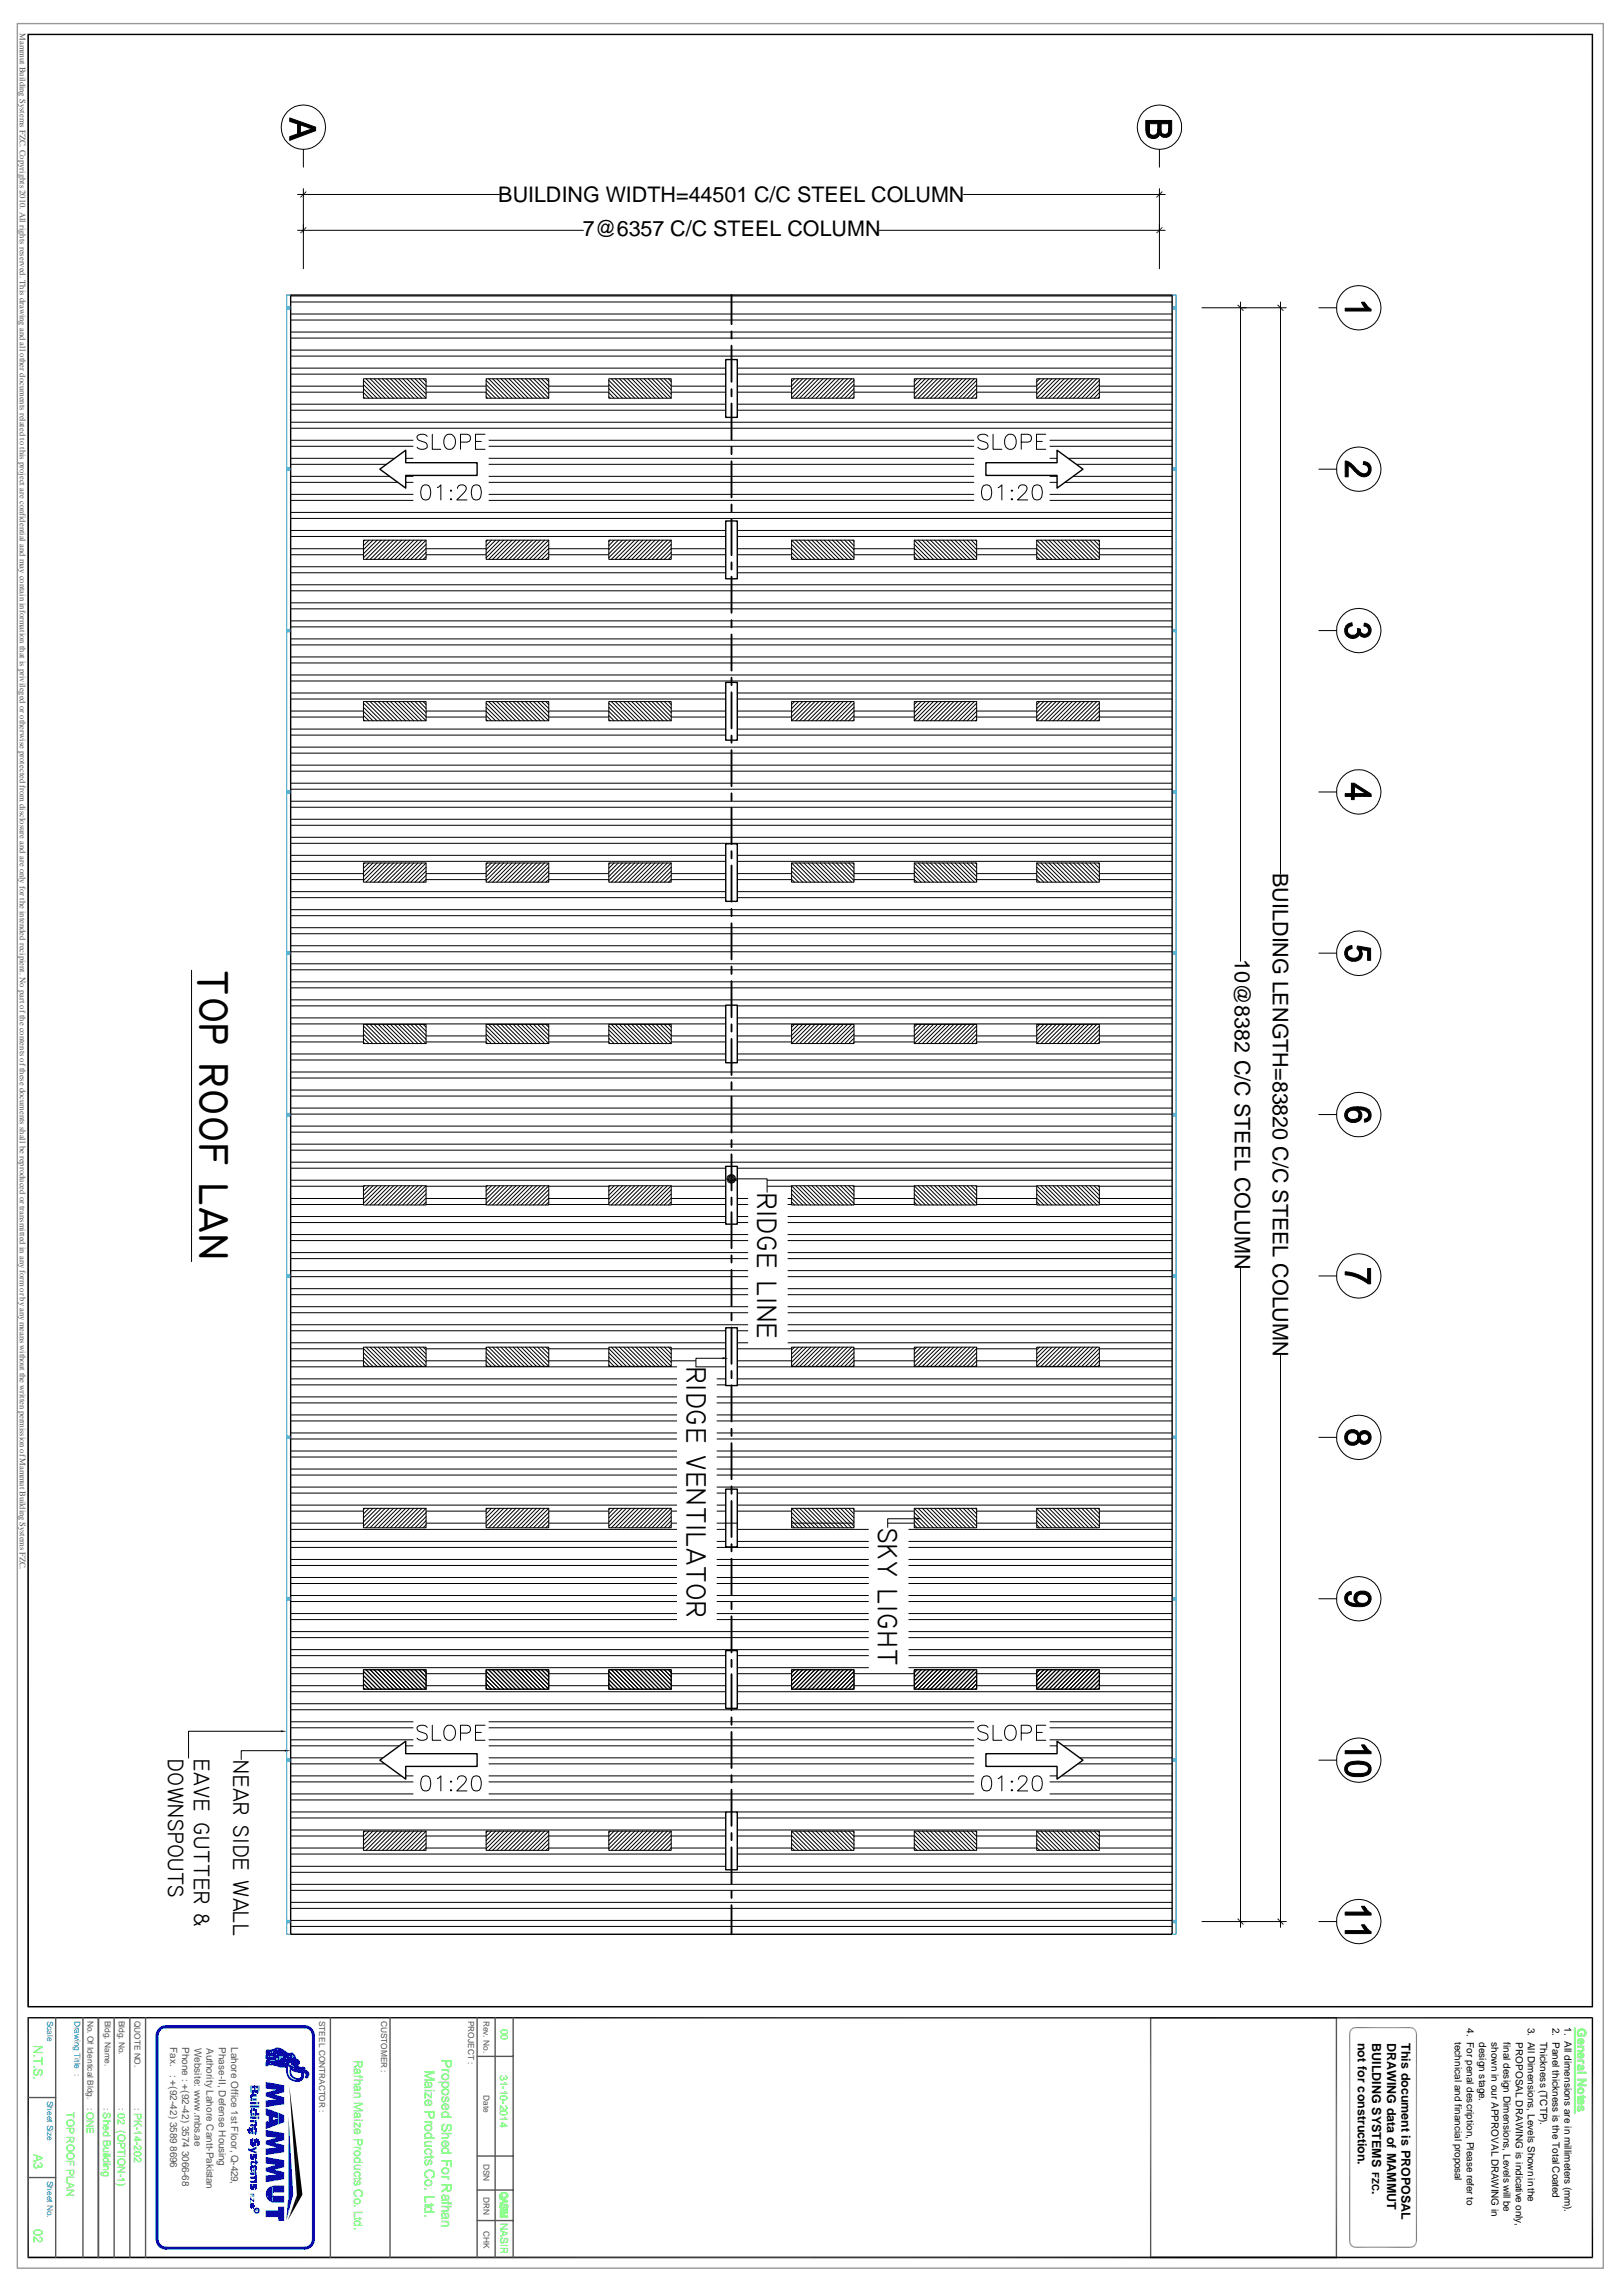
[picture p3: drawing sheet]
<svg xmlns="http://www.w3.org/2000/svg" width="297mm" height="420mm" viewBox="0 0 297 420" stroke-linecap="round" stroke-linejoin="round" font-family="sans-serif">
<defs><g id="words">
<text font-size="7.7" x="36.4" y="177.5" transform="rotate(90 36.4 177.5)">TOP ROOF LAN</text>
<g font-size="5.1">
<text x="138.6" y="218.2" transform="rotate(90 138.6 218.2)">RIDGE LINE</text>
<text x="125.6" y="250.1" transform="rotate(90 125.6 250.1)">RIDGE VENTILATOR</text>
<text x="160.6" y="279.5" transform="rotate(90 160.6 279.5)">SKY LIGHT</text>
</g>
<g font-size="4.1">
<text x="30.8" y="321.7" transform="rotate(90 30.8 321.7)">DOWNSPOUTS</text>
<text x="35.5" y="321.7" transform="rotate(90 35.5 321.7)">EAVE GUTTER &amp;</text>
<text x="42.7" y="321.9" transform="rotate(90 42.7 321.9)">NEAR SIDE WALL</text>
</g>
<g font-size="3.9">
<text x="91.1" y="37">BUILDING WIDTH=44501 C/C STEEL COLUMN</text>
<text x="106.6" y="43.1">7@6357 C/C STEEL COLUMN</text>
<text x="232.8" y="159.7" transform="rotate(90 232.8 159.7)">BUILDING LENGTH=83820 C/C STEEL COLUMN</text>
<text x="225.9" y="175.5" transform="rotate(90 225.9 175.5)">10@8382 C/C STEEL COLUMN</text>
</g>
<g font-size="2.5" fill="#0f0">
<text x="80.8" y="376.6" transform="rotate(90 80.8 376.6)">Proposed Shed For Rafhan</text>
<text x="77.7" y="378.6" transform="rotate(90 77.7 378.6)">Maize Products Co. Ltd.</text>
</g>
<g font-size="2.3" fill="#0f0">
<text x="288.5" y="370.9" transform="rotate(90 288.5 370.9)">General Notes</text>
<text x="6.2" y="374" transform="rotate(90 6.2 374)">N.T.S.</text>
<text x="6.2" y="394" transform="rotate(90 6.2 394)">A3</text>
<text x="6.2" y="407.8" transform="rotate(90 6.2 407.8)">02</text>
</g>
<g font-size="2.3">
<text x="248.3" y="373.7" transform="rotate(90 248.3 373.7)">not for construction.</text>
<text x="251" y="373.8" transform="rotate(90 251 373.8)">BUILDING SYSTEMS</text>
<text x="253.7" y="373.7" transform="rotate(90 253.7 373.7)">DRAWING data of MAMMUT</text>
<text x="256.4" y="373.7" transform="rotate(90 256.4 373.7)">This document is PROPOSAL</text>
<text x="251" y="400.8" transform="rotate(90 251 400.8)">.</text>
</g>
<text font-size="2.2" fill="#0f0" x="64.8" y="376.7" transform="rotate(90 64.8 376.7)">Rafhan Maize Products Co. Ltd.</text>
<g font-size="1.9" fill="#0f0">
<text x="91.6" y="371.1" transform="rotate(90 91.6 371.1)">00</text>
<text x="91.5" y="379.5" transform="rotate(90 91.5 379.5)">31-10-2014</text>
<text x="12.2" y="386.4" transform="rotate(90 12.2 386.4)">TOP ROOF PLAN</text>
<text x="15.8" y="386.3" transform="rotate(90 15.8 386.3)">ONE</text>
<text x="18.8" y="386.4" transform="rotate(90 18.8 386.4)">Shed Building</text>
<text x="21.6" y="386.5" transform="rotate(90 21.6 386.5)">02 (OPTION-1)</text>
<text x="24.6" y="386.4" transform="rotate(90 24.6 386.4)">PK-14-202</text>
<text x="91.5" y="406.6" transform="rotate(90 91.5 406.6)">NASIR</text>
</g>
<g font-size="1.8">
<text x="268.3" y="371" transform="rotate(90 268.3 371)">4. For penal description, Please refer to</text>
<text x="279.5" y="370.9" transform="rotate(90 279.5 370.9)">3. All Dimensions, Levels Shown in the</text>
<text x="284" y="371" transform="rotate(90 284 371)">2. Panel thickness is the Total Coated</text>
<text x="286.2" y="370.8" transform="rotate(90 286.2 370.8)">1. All dimensions are in millimeters (mm).</text>
<text x="266.1" y="373.5" transform="rotate(90 266.1 373.5)">technical and financial proposal</text>
<text x="270.6" y="373.5" transform="rotate(90 270.6 373.5)">design stage.</text>
<text x="272.8" y="373.5" transform="rotate(90 272.8 373.5)">shown in our APPROVAL DRAWING in</text>
<text x="275" y="373.5" transform="rotate(90 275 373.5)">final design Dimensions, Levels will be</text>
<text x="277.2" y="373.5" transform="rotate(90 277.2 373.5)">PROPOSAL DRAWING is indicative only,</text>
<text x="281.7" y="373.5" transform="rotate(90 281.7 373.5)">Thickness (TCTP).</text>
<text x="251" y="397.3" transform="rotate(90 251 397.3)">FZC</text>
</g>
<g font-size="1.8" fill="#545454">
<text x="31.1" y="374.4" transform="rotate(90 31.1 374.4)">Fax.</text>
<text x="33.3" y="374.5" transform="rotate(90 33.3 374.5)">Phone : +(92-42) 3574</text>
<text x="35.6" y="374.6" transform="rotate(90 35.6 374.6)">Website: www.mbs.ae</text>
<text x="37.8" y="374.6" transform="rotate(90 37.8 374.6)">Authority Lahore Cantt-Pakistan</text>
<text x="40" y="374.5" transform="rotate(90 40 374.5)">Phase-II, Defense Housing</text>
<text x="42.3" y="374.5" transform="rotate(90 42.3 374.5)">Lahore Office 1st Floor, Q-429,</text>
<text x="31.1" y="379.5" transform="rotate(90 31.1 379.5)">: +(92-42) 3589</text>
<text x="31.1" y="392.6" transform="rotate(90 31.1 392.6)">8696</text>
<text x="33.3" y="393.4" transform="rotate(90 33.3 393.4)">3066-68</text>
</g>
<g font-size="1.6" fill="#545454">
<text x="3.6" y="6.1" transform="rotate(90 3.6 6.1)">Mammut Building Systems FZC. Copyrights 2010. All rights reserved. This drawing and all other documents related to this project are confidential and may contain information that is privileged or otherwise protected from disclosure and are only for the intended recipient. No part of the contents of these documents shall be reproduced or transmitted in any form or by any means without the written permission of Mam</text>
<text x="3.6" y="271.2" transform="rotate(90 3.6 271.2)">ut Building Systems FZC.</text>
</g>
<g font-size="1.5" fill="#00b8b8">
<text x="8.6" y="369.6" transform="rotate(90 8.6 369.6)">Scale</text>
<text x="13.7" y="369.6" transform="rotate(90 13.7 369.6)">Drawing Title :</text>
<text x="8.6" y="384.2" transform="rotate(90 8.6 384.2)">Sheet Size</text>
<text x="8.6" y="398.9" transform="rotate(90 8.6 398.9)">Sheet No.</text>
</g>
<g font-size="1.5" fill="#545454">
<text x="16" y="369.6" transform="rotate(90 16 369.6)">No. Of Identical Bldg.</text>
<text x="19.1" y="369.6" transform="rotate(90 19.1 369.6)">Bldg. Name.</text>
<text x="21.7" y="369.6" transform="rotate(90 21.7 369.6)">Bldg. No.</text>
<text x="24.6" y="369.6" transform="rotate(90 24.6 369.6)">QUOTE NO.</text>
<text x="58.4" y="369.6" transform="rotate(90 58.4 369.6)">STEEL CONTRACTOR :</text>
<text x="69.7" y="369.6" transform="rotate(90 69.7 369.6)">CUSTOMER :</text>
<text x="85.6" y="369.6" transform="rotate(90 85.6 369.6)">PROJECT :</text>
<text x="88.4" y="369.6" transform="rotate(90 88.4 369.6)">Rev. No.</text>
<text x="88.4" y="383.3" transform="rotate(90 88.4 383.3)">Date</text>
<text x="16" y="385.6" transform="rotate(90 16 385.6)">:</text>
<text x="19" y="385.6" transform="rotate(90 19 385.6)">:</text>
<text x="21.7" y="385.6" transform="rotate(90 21.7 385.6)">:</text>
<text x="24.6" y="385.6" transform="rotate(90 24.6 385.6)">:</text>
<text x="88.4" y="395.8" transform="rotate(90 88.4 395.8)">DSN</text>
<text x="88.4" y="401.9" transform="rotate(90 88.4 401.9)">DRN</text>
<text x="88.4" y="408" transform="rotate(90 88.4 408)">CHK</text>
</g>
<text font-size=".6" fill="#00d" x="46.7" y="404.2" transform="rotate(90 46.7 404.2)">R</text>
</g></defs>
<g fill="none" stroke="#000" stroke-width=".18">
<path d="M5.2 6.3h286.1v360.8h-286.1zM54.4 35.6h36.9M55.5 27.3v3.3M55.5 34.5v14.7M176.2 35.6h36.9M212.1 27.3v3.3M212.1 34.5v14.7M53.2 54.1h161.2M53.2 57.4h161.2M53.2 55.2h161.2M53.2 58.5h161.2M54.4 42.1h52.3"/>
<path d="M160.9 42.1h52.2M219.9 56.3h15.4M226.9 55.2v120.6M234.2 55.2v104.7M241.2 56.3h3.3M53.2 60.7h161.2M53.2 64h161.2M53.2 77.2h161.2M53.2 61.8h161.2M53.2 65.1h161.2M53.2 78.3h161.2M53.2 67.3h79.5"/>
<path d="M53.2 70.6h13.3M53.2 73.9h79.5M53.2 68.4h79.5M53.2 71.7h13.3M53.2 75h79.5M66.5 69.3h11.4v3.5h-11.4zM66.5 69.6l3.2 3.2M66.5 70.3l2.5 2.5M66.5 71.1l1.7 1.7M66.5 71.8l1 1M66.5 72.6l.2 .2M66.9 69.3l3.6 3.5"/>
<path d="M67.7 69.3l3.5 3.5M68.4 69.3l3.6 3.5M69.2 69.3l3.5 3.5M69.9 69.3l3.6 3.5M70.7 69.3l3.5 3.5M71.4 69.3l3.5 3.5M72.2 69.3l3.5 3.5M72.9 69.3l3.6 3.5M73.7 69.3l3.5 3.5M74.4 69.3l3.5 3.5M75.1 69.3l2.8 2.8M75.9 69.3l2 2"/>
<path d="M76.7 69.3l1.2 1.3M77.4 69.3l.5 .5M77.9 70.6h11M77.9 71.7h11M78.1 79.8a1.27 1.27 0 0 0-1.8 0 .68 .68 0 0 0 .5 .8l.8 .3a.66 .66 0 0 1 .5 .5 .66 .66 0 0 1-.2 .7 1.35 1.35 0 0 1-1.6-.3M79.1 79.4v2.8h1.5M81.7 79.6a1.08 1.08 0 0 1 1.6 .9 1.22 1.22 0 0 1-.3 1.3 1.22 1.22 0 0 1-1.3 .3 1.72 1.72 0 0 1 0-2.5zM88.7 79.4h-1.7v2.8h1.7M88.9 69.3h11.5v3.5h-11.5zM88.9 69.6l3.2 3.2M88.9 70.3l2.5 2.5M88.9 71.1l1.8 1.7"/>
<path d="M88.9 71.8l1 1M88.9 72.6l.3 .2M89.4 69.3l3.5 3.5M90.1 69.3l3.6 3.5M90.9 69.3l3.5 3.5M91.6 69.3l3.5 3.5M92.3 69.3l3.6 3.5M93.1 69.3l3.5 3.5M93.9 69.3l3.5 3.5M94.6 69.3l3.5 3.5M95.3 69.3l3.6 3.5M96.1 69.3l3.5 3.5"/>
<path d="M96.8 69.3l3.6 3.5M97.6 69.3l2.8 2.8M98.3 69.3l2.1 2M99.1 69.3l1.3 1.3M99.8 69.3l.6 .5M100.4 70.6h11M100.4 71.7h11M111.4 69.3h11.4v3.5h-11.4zM111.4 69.6l3.2 3.2M111.4 70.3l2.5 2.5M111.4 71.1l1.7 1.7M111.4 71.8l.9 1"/>
<path d="M111.4 72.6l.2 .2M111.8 69.3l3.5 3.5M112.5 69.3l3.6 3.5M113.3 69.3l3.5 3.5M114.1 69.3l3.5 3.5M114.8 69.3l3.5 3.5M115.5 69.3l3.6 3.5M116.3 69.3l3.5 3.5M117 69.3l3.6 3.5M117.8 69.3l3.5 3.5M118.5 69.3l3.6 3.5M119.3 69.3l3.5 3.5"/>
<path d="M120 69.3l2.8 2.8M120.8 69.3l2 2M121.5 69.3l1.3 1.3M122.3 69.3l.5 .5M122.8 70.6h9.9M122.8 71.7h9.9M134.9 67.3h79.5M134.9 70.6h9.9M134.9 73.9h79.5M134.9 68.4h79.5M134.9 71.7h9.9M134.9 75h79.5"/>
<path d="M144.8 69.3h11.4v3.5h-11.4zM145.3 69.3l-.5 .5M146.1 69.3l-1.3 1.3M146.8 69.3l-2 2M147.5 69.3l-2.7 2.8M148.3 69.3l-3.5 3.5M149.1 69.3l-3.5 3.5M149.8 69.3l-3.5 3.5M150.5 69.3l-3.5 3.5M151.3 69.3l-3.5 3.5M152 69.3l-3.5 3.5M152.8 69.3l-3.5 3.5"/>
<path d="M153.5 69.3l-3.5 3.5M154.3 69.3l-3.5 3.5M155 69.3l-3.5 3.5M155.8 69.3l-3.5 3.5M156.2 70.6h11M156.2 71.7h11M156.2 69.6l-3.2 3.2M156.2 70.3l-2.4 2.5M156.2 71.1l-1.7 1.7M156.2 71.8l-1 1M156.2 72.6l-.2 .2M167.2 69.3h11.4v3.5h-11.4z"/>
<path d="M167.7 69.3l-.5 .5M168.5 69.3l-1.3 1.3M169.3 69.3l-2.1 2M170 69.3l-2.8 2.8M170.7 69.3l-3.5 3.5M171.5 69.3l-3.5 3.5M172.2 69.3l-3.5 3.5M173 69.3l-3.5 3.5M173.7 69.3l-3.5 3.5M174.5 69.3l-3.5 3.5M175.2 69.3l-3.5 3.5M176 69.3l-3.6 3.5"/>
<path d="M176.7 69.3l-3.5 3.5M177.5 69.3l-3.5 3.5M178.2 69.3l-3.5 3.5M178.6 70.6h11M178.6 71.7h11M178.6 69.6l-3.2 3.2M178.6 70.3l-2.4 2.5M178.6 71.1l-1.7 1.7M178.6 71.8l-.9 1M178.6 72.6l-.2 .2M180.7 79.8a1.25 1.25 0 0 0-1.8 0 .77 .77 0 0 0 .5 .8l.8 .3a.67 .67 0 0 1 .5 .5 .67 .67 0 0 1-.2 .7 1.35 1.35 0 0 1-1.6-.3M181.6 79.4v2.8h1.7"/>
<path d="M184 79.8a1.04 1.04 0 0 1 1.2-.3 1.04 1.04 0 0 1 .7 1 1.19 1.19 0 0 1-.3 1.3 1.19 1.19 0 0 1-1.3 .3 1.71 1.71 0 0 1-.3-2.3zM189.6 69.3h11.5v3.5h-11.5zM190.2 69.3l-.6 .5M190.9 69.3l-1.3 1.3M191.3 79.4h-1.7v2.8h1.7M191.7 69.3l-2.1 2M192.4 69.3l-2.8 2.8M193.2 69.3l-3.6 3.5M193.9 69.3l-3.5 3.5M194.7 69.3l-3.5 3.5M195.4 69.3l-3.5 3.5M196.1 69.3l-3.5 3.5"/>
<path d="M196.9 69.3l-3.5 3.5M197.7 69.3l-3.6 3.5M198.4 69.3l-3.5 3.5M199.1 69.3l-3.5 3.5M199.9 69.3l-3.5 3.5M200.6 69.3l-3.5 3.5M201.1 70.6h13.3M201.1 71.7h13.3M201.1 69.6l-3.2 3.2M201.1 70.3l-2.5 2.5M201.1 71.1l-1.7 1.7M201.1 71.8l-1 1"/>
<path d="M201.1 72.6l-.3 .2M53.2 93.7h161.2M53.2 94.8h161.2M53.2 80.5h22.4M53.2 83.8h19M53.2 87.1h18.1M53.2 90.4h22.4M53.2 97h79.5M53.2 81.6h22.4M53.2 84.9h17.5M53.2 88.2h19.6M53.2 91.5h22.4"/>
<path d="M53.2 98.1h79.5M66.5 98.8h11.4v3.5h-11.4zM66.7 98.8l-.2 .3M67.5 98.8l-1 1M68.2 98.8l-1.7 1.7M69 98.8l-2.5 2.5M69.7 98.8l-3.2 3.2M70.5 98.8l-3.6 3.5M71.2 98.8l-3.5 3.5M72 98.8l-3.6 3.5M72.7 98.8l-3.5 3.5M73.5 98.8l-3.6 3.5"/>
<path d="M74.2 83.8h1.4M74.2 87.1h1.4M74.2 88.2h1.4M74.2 98.8l-3.5 3.5M74.9 98.8l-3.5 3.5M75.7 98.8l-3.5 3.5M76.5 98.8l-3.6 3.5M77.2 98.8l-3.5 3.5M77.3 88.8a.9 .9 0 0 1 1.4 .4 2.38 2.38 0 0 1-.3 2.1 .9 .9 0 0 1-1.3-.4 2.38 2.38 0 0 1 .2-2.1zM77.9 99.6l-2.8 2.7M77.9 98.8l-3.5 3.5M80 89.2l.6-.5v2.7"/>
<path d="M82.5 89.6l.1 .2-.1 .1-.1-.1zM82.5 91.2l.1 .1-.1 .1-.1-.1zM83.7 89.3a.64 .64 0 0 1 .5-.6 .86 .86 0 0 1 1.1 .5l-.1 .6-1.6 1.6h1.8M84.2 80.9h1.2l.4-.2a.73 .73 0 0 0 .3-.7 .73 .73 0 0 0-.7-.6h-1.2v2.8M86.6 88.8a.9 .9 0 0 1 1.3 .4 2.38 2.38 0 0 1-.2 2.1 .9 .9 0 0 1-1.4-.4 2.38 2.38 0 0 1 .3-2.1zM87 80.7h1M88.9 98.8h11.5v3.5h-11.5zM89.2 98.8l-.3 .3M89.4 80.5h88.8M89.4 83.8h88.8M89.4 87.1h88.8M89.4 90.4h88.8"/>
<path d="M89.4 81.6h88.8M89.4 84.9h88.8M89.4 88.2h88.8M89.4 91.5h88.8M89.9 98.8l-1 1M90.7 98.8l-1.8 1.7M91.4 98.8l-2.5 2.5M92.1 98.8l-3.2 3.2M92.9 98.8l-3.5 3.5M93.7 98.8l-3.6 3.5M94.4 98.8l-3.5 3.5M95.1 98.8l-3.5 3.5"/>
<path d="M95.9 98.8l-3.6 3.5M96.6 98.8l-3.5 3.5M97.4 98.8l-3.5 3.5M98.1 98.8l-3.5 3.5M98.9 98.8l-3.6 3.5M99.6 98.8l-3.5 3.5M100.4 99.6l-2.8 2.7M100.4 98.8l-3.6 3.5M111.4 98.8h11.4v3.5h-11.4zM111.6 98.8l-.2 .3M112.3 98.8l-.9 1M113.1 98.8l-1.7 1.7"/>
<path d="M113.9 98.8l-2.5 2.5M114.6 98.8l-3.2 3.2M115.3 98.8l-3.5 3.5M116.1 98.8l-3.6 3.5M116.8 98.8l-3.5 3.5M117.6 98.8l-3.5 3.5M118.3 98.8l-3.5 3.5M119.1 98.8l-3.6 3.5M119.8 98.8l-3.5 3.5M120.6 98.8l-3.6 3.5M121.3 98.8l-3.5 3.5M122.1 98.8l-3.6 3.5"/>
<path d="M122.8 99.6l-2.8 2.7M122.8 98.8l-3.5 3.5M134.9 97h79.5M134.9 98.1h79.5M144.8 98.8h11.4v3.5h-11.4zM144.8 99.6l2.7 2.7M144.8 98.8l3.5 3.5M145.6 98.8l3.5 3.5M146.3 98.8l3.5 3.5M147 98.8l3.5 3.5M147.8 98.8l3.5 3.5M148.5 98.8l3.5 3.5"/>
<path d="M149.3 98.8l3.5 3.5M150 98.8l3.5 3.5M150.8 98.8l3.5 3.5M151.5 98.8l3.5 3.5M152.3 98.8l3.5 3.5M153 98.8l3.2 3.2M153.8 98.8l2.4 2.5M154.5 98.8l1.7 1.7M155.2 98.8l1 1M156 98.8l.2 .3M167.2 98.8h11.4v3.5h-11.4zM167.2 99.6l2.8 2.7"/>
<path d="M167.2 98.8l3.5 3.5M168 98.8l3.5 3.5M168.7 98.8l3.5 3.5M169.5 98.8l3.5 3.5M170.2 98.8l3.5 3.5M171 98.8l3.5 3.5M171.7 98.8l3.5 3.5M172.4 98.8l3.6 3.5M173.2 98.8l3.5 3.5M174 98.8l3.5 3.5M174.7 98.8l3.5 3.5M175.4 98.8l3.2 3.2"/>
<path d="M176.2 98.8l2.4 2.5M176.9 98.8l1.7 1.7M177.7 98.8l.9 1M178.4 98.8l.2 .3M179.9 88.8a.95 .95 0 0 1 1.4 .4 2.23 2.23 0 0 1-.3 2.1 .91 .91 0 0 1-1.3-.4 2.38 2.38 0 0 1 .2-2.1zM182.6 89.2l.7-.5v2.7M185.1 89.6l.1 .2-.1 .1-.2-.1zM185.1 91.2l.1 .1-.1 .1-.2-.1zM186.3 89.3a.66 .66 0 0 1 .5-.6h.6a.68 .68 0 0 1 .3 1.1l-1.6 1.6h1.9M186.8 80.9h1.2l.4-.2a.76 .76 0 0 0 0-1.1l-.4-.2h-1.2v2.8M189.2 88.8a.95 .95 0 0 1 1.3 .4 2.23 2.23 0 0 1-.3 2.1 .91 .91 0 0 1-1.3-.4 2.38 2.38 0 0 1 .3-2.1zM189.6 80.7h1"/>
<path d="M189.6 98.8h11.5v3.5h-11.5zM189.6 99.6l2.8 2.7M189.6 98.8l3.6 3.5M190.4 98.8l3.5 3.5M191.2 98.8l3.5 3.5M191.9 98.8l3.5 3.5M192 80.5h22.4M192 83.8h1.4M192 87.1h1.4M192 90.4h22.4M192 81.6h22.4M192 88.2h1.4"/>
<path d="M192 91.5h22.4M192.6 98.8l3.5 3.5M193.4 98.8l3.5 3.5M194.1 98.8l3.6 3.5M194.8 88.2h19.6M194.9 98.8l3.5 3.5M195.4 83.8h19M195.6 98.8l3.5 3.5M196.3 87.1h18.1M196.4 98.8l3.5 3.5M196.9 84.9h17.5M197.1 98.8l3.5 3.5"/>
<path d="M197.9 98.8l3.2 3.2M198.6 98.8l2.5 2.5M199.4 98.8l1.7 1.7M200.1 98.8l1 1M200.8 98.8l.3 .3M241.2 85.8h3.3M53.2 107h161.2M53.2 110.3h161.2M53.2 113.6h161.2M53.2 116.9h161.2M53.2 108.1h161.2M53.2 111.4h161.2"/>
<path d="M53.2 114.7h161.2M53.2 118h161.2M53.2 100.4h13.3M53.2 103.7h79.5M53.2 101.5h13.3M53.2 104.8h79.5M77.9 100.4h11M77.9 101.5h11M77.9 101.8l-.5 .5M77.9 101.1l-1.2 1.2M77.9 100.3l-2 2M100.4 100.4h11"/>
<path d="M100.4 101.5h11M100.4 101.8l-.6 .5M100.4 101.1l-1.3 1.2M100.4 100.3l-2.1 2M122.8 100.4h9.9M122.8 101.5h9.9M122.8 101.8l-.5 .5M122.8 101.1l-1.3 1.2M122.8 100.3l-2 2M134.9 100.4h9.9M134.9 103.7h79.5M134.9 101.5h9.9"/>
<path d="M134.9 104.8h79.5M144.8 101.8l.5 .5M144.8 101.1l1.3 1.2M144.8 100.3l2 2M156.2 100.4h11M156.2 101.5h11M167.2 101.8l.5 .5M167.2 101.1l1.3 1.2M167.2 100.3l2.1 2M178.6 100.4h11M178.6 101.5h11M189.6 101.8l.6 .5"/>
<path d="M189.6 101.1l1.3 1.2M189.6 100.3l2.1 2M201.1 100.4h13.3M201.1 101.5h13.3M241.2 115.3h3.3M53.2 120.2h161.2M53.2 123.5h161.2M53.2 136.7h161.2M53.2 140h161.2M53.2 121.3h161.2M53.2 124.6h161.2M53.2 137.8h161.2"/>
<path d="M53.2 126.8h79.5M53.2 130.1h13.3M53.2 133.4h79.5M53.2 127.9h79.5M53.2 131.2h13.3M53.2 134.5h79.5M66.5 128.3h11.4v3.5h-11.4zM66.5 128.6l3.2 3.2M66.5 129.4l2.5 2.4M66.5 130.1l1.7 1.7M66.5 130.9l1 .9M66.5 131.6l.2 .2"/>
<path d="M66.9 128.3l3.6 3.5M67.7 128.3l3.5 3.5M68.4 128.3l3.6 3.5M69.2 128.3l3.5 3.5M69.9 128.3l3.6 3.5M70.7 128.3l3.5 3.5M71.4 128.3l3.5 3.5M72.2 128.3l3.5 3.5M72.9 128.3l3.6 3.5M73.7 128.3l3.5 3.5M74.4 128.3l3.5 3.5M75.1 128.3l2.8 2.8"/>
<path d="M75.9 128.3l2 2.1M76.7 128.3l1.2 1.3M77.4 128.3l.5 .6M77.9 130.1h11M77.9 131.2h11M88.9 128.3h11.5v3.5h-11.5zM88.9 128.6l3.2 3.2M88.9 129.4l2.5 2.4M88.9 130.1l1.8 1.7M88.9 130.9l1 .9M88.9 131.6l.3 .2M89.4 128.3l3.5 3.5"/>
<path d="M90.1 128.3l3.6 3.5M90.9 128.3l3.5 3.5M91.6 128.3l3.5 3.5M92.3 128.3l3.6 3.5M93.1 128.3l3.5 3.5M93.9 128.3l3.5 3.5M94.6 128.3l3.5 3.5M95.3 128.3l3.6 3.5M96.1 128.3l3.5 3.5M96.8 128.3l3.6 3.5M97.6 128.3l2.8 2.8M98.3 128.3l2.1 2.1"/>
<path d="M99.1 128.3l1.3 1.3M99.8 128.3l.6 .6M100.4 130.1h11M100.4 131.2h11M111.4 128.3h11.4v3.5h-11.4zM111.4 128.6l3.2 3.2M111.4 129.4l2.5 2.4M111.4 130.1l1.7 1.7M111.4 130.9l.9 .9M111.4 131.6l.2 .2M111.8 128.3l3.5 3.5M112.5 128.3l3.6 3.5"/>
<path d="M113.3 128.3l3.5 3.5M114.1 128.3l3.5 3.5M114.8 128.3l3.5 3.5M115.5 128.3l3.6 3.5M116.3 128.3l3.5 3.5M117 128.3l3.6 3.5M117.8 128.3l3.5 3.5M118.5 128.3l3.6 3.5M119.3 128.3l3.5 3.5M120 128.3l2.8 2.8M120.8 128.3l2 2.1M121.5 128.3l1.3 1.3"/>
<path d="M122.3 128.3l.5 .6M122.8 130.1h9.9M122.8 131.2h9.9M134.9 126.8h79.5M134.9 130.1h9.9M134.9 133.4h79.5M134.9 127.9h79.5M134.9 131.2h9.9M134.9 134.5h79.5M144.8 128.3h11.4v3.5h-11.4zM145.3 128.3l-.5 .6M146.1 128.3l-1.3 1.3"/>
<path d="M146.8 128.3l-2 2.1M147.5 128.3l-2.7 2.8M148.3 128.3l-3.5 3.5M149.1 128.3l-3.5 3.5M149.8 128.3l-3.5 3.5M150.5 128.3l-3.5 3.5M151.3 128.3l-3.5 3.5M152 128.3l-3.5 3.5M152.8 128.3l-3.5 3.5M153.5 128.3l-3.5 3.5M154.3 128.3l-3.5 3.5M155 128.3l-3.5 3.5"/>
<path d="M155.8 128.3l-3.5 3.5M156.2 130.1h11M156.2 131.2h11M156.2 128.6l-3.2 3.2M156.2 129.4l-2.4 2.4M156.2 130.1l-1.7 1.7M156.2 130.9l-1 .9M156.2 131.6l-.2 .2M167.2 128.3h11.4v3.5h-11.4zM167.7 128.3l-.5 .6M168.5 128.3l-1.3 1.3M169.3 128.3l-2.1 2.1"/>
<path d="M170 128.3l-2.8 2.8M170.7 128.3l-3.5 3.5M171.5 128.3l-3.5 3.5M172.2 128.3l-3.5 3.5M173 128.3l-3.5 3.5M173.7 128.3l-3.5 3.5M174.5 128.3l-3.5 3.5M175.2 128.3l-3.5 3.5M176 128.3l-3.6 3.5M176.7 128.3l-3.5 3.5M177.5 128.3l-3.5 3.5M178.2 128.3l-3.5 3.5"/>
<path d="M178.6 130.1h11M178.6 131.2h11M178.6 128.6l-3.2 3.2M178.6 129.4l-2.4 2.4M178.6 130.1l-1.7 1.7M178.6 130.9l-.9 .9M178.6 131.6l-.2 .2M189.6 128.3h11.5v3.5h-11.5zM190.2 128.3l-.6 .6M190.9 128.3l-1.3 1.3M191.7 128.3l-2.1 2.1M192.4 128.3l-2.8 2.8"/>
<path d="M193.2 128.3l-3.6 3.5M193.9 128.3l-3.5 3.5M194.7 128.3l-3.5 3.5M195.4 128.3l-3.5 3.5M196.1 128.3l-3.5 3.5M196.9 128.3l-3.5 3.5M197.7 128.3l-3.6 3.5M198.4 128.3l-3.5 3.5M199.1 128.3l-3.5 3.5M199.9 128.3l-3.5 3.5M200.6 128.3l-3.5 3.5M201.1 130.1h13.3"/>
<path d="M201.1 131.2h13.3M201.1 128.6l-3.2 3.2M201.1 129.4l-2.5 2.4M201.1 130.1l-1.7 1.7M201.1 130.9l-1 .9M201.1 131.6l-.3 .2M53.2 143.3h161.2M53.2 146.6h161.2M53.2 149.9h161.2M53.2 153.2h161.2M53.2 141.1h161.2M53.2 144.4h161.2"/>
<path d="M53.2 147.7h161.2M53.2 151h161.2M53.2 154.3h161.2M53.2 156.5h79.5M53.2 159.8h13.3M53.2 157.6h79.5M66.5 157.9h11.4v3.5h-11.4zM66.7 157.9l-.2 .2M67.5 157.9l-1 .9M68.2 157.9l-1.7 1.7M69 157.9l-2.5 2.5M69.7 157.9l-3.2 3.2"/>
<path d="M70.5 157.9l-3.6 3.5M71.2 157.9l-3.5 3.5M72 157.9l-3.6 3.5M72.7 157.9l-3.5 3.5M73.5 157.9l-3.6 3.5M74.2 157.9l-3.5 3.5M74.9 157.9l-3.5 3.5M75.7 157.9l-3.5 3.5M76.5 157.9l-3.6 3.5M77.2 157.9l-3.5 3.5M77.9 159.8h11M77.9 159.3l-2 2.1"/>
<path d="M77.9 158.6l-2.8 2.8M77.9 157.9l-3.5 3.5M88.9 157.9h11.5v3.5h-11.5zM89.2 157.9l-.3 .2M89.9 157.9l-1 .9M90.7 157.9l-1.8 1.7M91.4 157.9l-2.5 2.5M92.1 157.9l-3.2 3.2M92.9 157.9l-3.5 3.5M93.7 157.9l-3.6 3.5M94.4 157.9l-3.5 3.5M95.1 157.9l-3.5 3.5"/>
<path d="M95.9 157.9l-3.6 3.5M96.6 157.9l-3.5 3.5M97.4 157.9l-3.5 3.5M98.1 157.9l-3.5 3.5M98.9 157.9l-3.6 3.5M99.6 157.9l-3.5 3.5M100.4 159.8h11M100.4 159.3l-2.1 2.1M100.4 158.6l-2.8 2.8M100.4 157.9l-3.6 3.5M111.4 157.9h11.4v3.5h-11.4zM111.6 157.9l-.2 .2"/>
<path d="M112.3 157.9l-.9 .9M113.1 157.9l-1.7 1.7M113.9 157.9l-2.5 2.5M114.6 157.9l-3.2 3.2M115.3 157.9l-3.5 3.5M116.1 157.9l-3.6 3.5M116.8 157.9l-3.5 3.5M117.6 157.9l-3.5 3.5M118.3 157.9l-3.5 3.5M119.1 157.9l-3.6 3.5M119.8 157.9l-3.5 3.5M120.6 157.9l-3.6 3.5"/>
<path d="M121.3 157.9l-3.5 3.5M122.1 157.9l-3.6 3.5M122.8 159.8h9.9M122.8 159.3l-2 2.1M122.8 158.6l-2.8 2.8M122.8 157.9l-3.5 3.5M134.9 156.5h79.5M134.9 159.8h9.9M134.9 157.6h79.5M144.8 157.9h11.4v3.5h-11.4zM144.8 159.3l2 2.1M144.8 158.6l2.7 2.8"/>
<path d="M144.8 157.9l3.5 3.5M145.6 157.9l3.5 3.5M146.3 157.9l3.5 3.5M147 157.9l3.5 3.5M147.8 157.9l3.5 3.5M148.5 157.9l3.5 3.5M149.3 157.9l3.5 3.5M150 157.9l3.5 3.5M150.8 157.9l3.5 3.5M151.5 157.9l3.5 3.5M152.3 157.9l3.5 3.5M153 157.9l3.2 3.2"/>
<path d="M153.8 157.9l2.4 2.5M154.5 157.9l1.7 1.7M155.2 157.9l1 .9M156 157.9l.2 .2M156.2 159.8h11M167.2 157.9h11.4v3.5h-11.4zM167.2 159.3l2.1 2.1M167.2 158.6l2.8 2.8M167.2 157.9l3.5 3.5M168 157.9l3.5 3.5M168.7 157.9l3.5 3.5M169.5 157.9l3.5 3.5"/>
<path d="M170.2 157.9l3.5 3.5M171 157.9l3.5 3.5M171.7 157.9l3.5 3.5M172.4 157.9l3.6 3.5M173.2 157.9l3.5 3.5M174 157.9l3.5 3.5M174.7 157.9l3.5 3.5M175.4 157.9l3.2 3.2M176.2 157.9l2.4 2.5M176.9 157.9l1.7 1.7M177.7 157.9l.9 .9M178.4 157.9l.2 .2"/>
<path d="M178.6 159.8h11M189.6 157.9h11.5v3.5h-11.5zM189.6 159.3l2.1 2.1M189.6 158.6l2.8 2.8M189.6 157.9l3.6 3.5M190.4 157.9l3.5 3.5M191.2 157.9l3.5 3.5M191.9 157.9l3.5 3.5M192.6 157.9l3.5 3.5M193.4 157.9l3.5 3.5M194.1 157.9l3.6 3.5M194.9 157.9l3.5 3.5"/>
<path d="M195.6 157.9l3.5 3.5M196.4 157.9l3.5 3.5M197.1 157.9l3.5 3.5M197.9 157.9l3.2 3.2M198.6 157.9l2.5 2.5M199.4 157.9l1.7 1.7M200.1 157.9l1 .9M200.8 157.9l.3 .2M201.1 159.8h13.3M241.2 144.9h3.3M35 177.5v53.3M53.2 166.4h161.2"/>
<path d="M53.2 169.7h161.2M53.2 173h161.2M53.2 176.3h161.2M53.2 179.6h161.2M53.2 167.5h161.2M53.2 170.8h161.2M53.2 174.1h161.2M53.2 177.4h161.2M53.2 163.1h79.5M53.2 160.9h13.3M53.2 164.2h79.5M77.9 160.9h11"/>
<path d="M77.9 160.9l-.5 .5M77.9 160.1l-1.2 1.3M100.4 160.9h11M100.4 160.9l-.6 .5M100.4 160.1l-1.3 1.3M122.8 160.9h9.9M122.8 160.9l-.5 .5M122.8 160.1l-1.3 1.3M134.9 163.1h79.5M134.9 160.9h9.9M134.9 164.2h79.5M144.8 160.9l.5 .5"/>
<path d="M144.8 160.1l1.3 1.3M156.2 160.9h11M167.2 160.9l.5 .5M167.2 160.1l1.3 1.3M178.6 160.9h11M189.6 160.9l.6 .5M189.6 160.1l1.3 1.3M201.1 160.9h13.3M241.2 174.4h3.3M53.2 182.9h161.2M53.2 196.1h161.2M53.2 199.4h161.2"/>
<path d="M53.2 180.7h161.2M53.2 197.2h161.2M53.2 186.2h79.5M53.2 189.5h13.3M53.2 192.8h79.5M53.2 184h79.5M53.2 187.3h79.5M53.2 190.6h13.3M53.2 193.9h79.5M66.5 187.4h11.4v3.5h-11.4zM66.5 187.7l3.2 3.2M66.5 188.4l2.5 2.5"/>
<path d="M66.5 189.2l1.7 1.7M66.5 189.9l1 1M66.5 190.6l.2 .3M66.9 187.4l3.6 3.5M67.7 187.4l3.5 3.5M68.4 187.4l3.6 3.5M69.2 187.4l3.5 3.5M69.9 187.4l3.6 3.5M70.7 187.4l3.5 3.5M71.4 187.4l3.5 3.5M72.2 187.4l3.5 3.5M72.9 187.4l3.6 3.5"/>
<path d="M73.7 187.4l3.5 3.5M74.4 187.4l3.5 3.5M75.1 187.4l2.8 2.7M75.9 187.4l2 2M76.7 187.4l1.2 1.2M77.4 187.4l.5 .5M77.9 189.5h11M77.9 190.6h11M88.9 187.4h11.5v3.5h-11.5zM88.9 187.7l3.2 3.2M88.9 188.4l2.5 2.5M88.9 189.2l1.8 1.7"/>
<path d="M88.9 189.9l1 1M88.9 190.6l.3 .3M89.4 187.4l3.5 3.5M90.1 187.4l3.6 3.5M90.9 187.4l3.5 3.5M91.6 187.4l3.5 3.5M92.3 187.4l3.6 3.5M93.1 187.4l3.5 3.5M93.9 187.4l3.5 3.5M94.6 187.4l3.5 3.5M95.3 187.4l3.6 3.5M96.1 187.4l3.5 3.5"/>
<path d="M96.8 187.4l3.6 3.5M97.6 187.4l2.8 2.7M98.3 187.4l2.1 2M99.1 187.4l1.3 1.2M99.8 187.4l.6 .5M100.4 189.5h11M100.4 190.6h11M111.4 187.4h11.4v3.5h-11.4zM111.4 187.7l3.2 3.2M111.4 188.4l2.5 2.5M111.4 189.2l1.7 1.7M111.4 189.9l.9 1"/>
<path d="M111.4 190.6l.2 .3M111.8 187.4l3.5 3.5M112.5 187.4l3.6 3.5M113.3 187.4l3.5 3.5M114.1 187.4l3.5 3.5M114.8 187.4l3.5 3.5M115.5 187.4l3.6 3.5M116.3 187.4l3.5 3.5M117 187.4l3.6 3.5M117.8 187.4l3.5 3.5M118.5 187.4l3.6 3.5M119.3 187.4l3.5 3.5"/>
<path d="M120 187.4l2.8 2.7M120.8 187.4l2 2M121.5 187.4l1.3 1.2M122.3 187.4l.5 .5M122.8 189.5h9.9M122.8 190.6h9.9M134.9 186.2h79.5M134.9 189.5h9.9M134.9 192.8h79.5M134.9 184h79.5M134.9 187.3h79.5M134.9 190.6h9.9"/>
<path d="M134.9 193.9h79.5M144.8 187.4h11.4v3.5h-11.4zM145.3 187.4l-.5 .5M146.1 187.4l-1.3 1.2M146.8 187.4l-2 2M147.5 187.4l-2.7 2.7M148.3 187.4l-3.5 3.5M149.1 187.4l-3.5 3.5M149.8 187.4l-3.5 3.5M150.5 187.4l-3.5 3.5M151.3 187.4l-3.5 3.5M152 187.4l-3.5 3.5"/>
<path d="M152.8 187.4l-3.5 3.5M153.5 187.4l-3.5 3.5M154.3 187.4l-3.5 3.5M155 187.4l-3.5 3.5M155.8 187.4l-3.5 3.5M156.2 189.5h11M156.2 190.6h11M156.2 187.7l-3.2 3.2M156.2 188.4l-2.4 2.5M156.2 189.2l-1.7 1.7M156.2 189.9l-1 1M156.2 190.6l-.2 .3"/>
<path d="M167.2 187.4h11.4v3.5h-11.4zM167.7 187.4l-.5 .5M168.5 187.4l-1.3 1.2M169.3 187.4l-2.1 2M170 187.4l-2.8 2.7M170.7 187.4l-3.5 3.5M171.5 187.4l-3.5 3.5M172.2 187.4l-3.5 3.5M173 187.4l-3.5 3.5M173.7 187.4l-3.5 3.5M174.5 187.4l-3.5 3.5M175.2 187.4l-3.5 3.5"/>
<path d="M176 187.4l-3.6 3.5M176.7 187.4l-3.5 3.5M177.5 187.4l-3.5 3.5M178.2 187.4l-3.5 3.5M178.6 189.5h11M178.6 190.6h11M178.6 187.7l-3.2 3.2M178.6 188.4l-2.4 2.5M178.6 189.2l-1.7 1.7M178.6 189.9l-.9 1M178.6 190.6l-.2 .3M189.6 187.4h11.5v3.5h-11.5z"/>
<path d="M190.2 187.4l-.6 .5M190.9 187.4l-1.3 1.2M191.7 187.4l-2.1 2M192.4 187.4l-2.8 2.7M193.2 187.4l-3.6 3.5M193.9 187.4l-3.5 3.5M194.7 187.4l-3.5 3.5M195.4 187.4l-3.5 3.5M196.1 187.4l-3.5 3.5M196.9 187.4l-3.5 3.5M197.7 187.4l-3.6 3.5M198.4 187.4l-3.5 3.5"/>
<path d="M199.1 187.4l-3.5 3.5M199.9 187.4l-3.5 3.5M200.6 187.4l-3.5 3.5M201.1 189.5h13.3M201.1 190.6h13.3M201.1 187.7l-3.2 3.2M201.1 188.4l-2.5 2.5M201.1 189.2l-1.7 1.7M201.1 189.9l-1 1M201.1 190.6l-.3 .3M53.2 202.7h161.2M53.2 206h161.2"/>
<path d="M53.2 209.3h161.2M53.2 212.6h161.2M53.2 200.5h161.2M53.2 203.8h161.2M53.2 207.1h161.2M53.2 210.4h161.2M53.2 215.9h79.5M53.2 219.2h13.3M53.2 213.7h79.5M53.2 217h13.3M66.5 216.9h11.4v3.5h-11.4zM66.7 216.9l-.2 .2"/>
<path d="M67.5 216.9l-1 1M68.2 216.9l-1.7 1.7M69 216.9l-2.5 2.5M69.7 216.9l-3.2 3.2M70.5 216.9l-3.6 3.5M71.2 216.9l-3.5 3.5M72 216.9l-3.6 3.5M72.7 216.9l-3.5 3.5M73.5 216.9l-3.6 3.5M74.2 216.9l-3.5 3.5M74.9 216.9l-3.5 3.5M75.7 216.9l-3.5 3.5"/>
<path d="M76.5 216.9l-3.6 3.5M77.2 216.9l-3.5 3.5M77.9 219.2h11M77.9 217h11M77.9 219.9l-.5 .5M77.9 219.1l-1.2 1.3M77.9 218.4l-2 2M77.9 217.6l-2.8 2.8M77.9 216.9l-3.5 3.5M88.9 216.9h11.5v3.5h-11.5zM89.2 216.9l-.3 .2M89.9 216.9l-1 1"/>
<path d="M90.7 216.9l-1.8 1.7M91.4 216.9l-2.5 2.5M92.1 216.9l-3.2 3.2M92.9 216.9l-3.5 3.5M93.7 216.9l-3.6 3.5M94.4 216.9l-3.5 3.5M95.1 216.9l-3.5 3.5M95.9 216.9l-3.6 3.5M96.6 216.9l-3.5 3.5M97.4 216.9l-3.5 3.5M98.1 216.9l-3.5 3.5M98.9 216.9l-3.6 3.5"/>
<path d="M99.6 216.9l-3.5 3.5M100.4 219.2h11M100.4 217h11M100.4 219.9l-.6 .5M100.4 219.1l-1.3 1.3M100.4 218.4l-2.1 2M100.4 217.6l-2.8 2.8M100.4 216.9l-3.6 3.5M111.4 216.9h11.4v3.5h-11.4zM111.6 216.9l-.2 .2M112.3 216.9l-.9 1M113.1 216.9l-1.7 1.7"/>
<path d="M113.9 216.9l-2.5 2.5M114.6 216.9l-3.2 3.2M115.3 216.9l-3.5 3.5M116.1 216.9l-3.6 3.5M116.8 216.9l-3.5 3.5M117.6 216.9l-3.5 3.5M118.3 216.9l-3.5 3.5M119.1 216.9l-3.6 3.5M119.8 216.9l-3.5 3.5M120.6 216.9l-3.6 3.5M121.3 216.9l-3.5 3.5M122.1 216.9l-3.6 3.5"/>
<path d="M122.8 219.2h9.9M122.8 217h9.9M122.8 219.9l-.5 .5M122.8 219.1l-1.3 1.3M122.8 218.4l-2 2M122.8 217.6l-2.8 2.8M122.8 216.9l-3.5 3.5M133.4 215.9h1.5M134.6 215.6h5.7v2.5M134.9 219.2h1.9M134.9 213.7h79.5M140.3 215.9h74.1"/>
<path d="M140.3 217h4.5M144.1 219.2h.7M144.8 216.9h11.4v3.5h-11.4zM144.8 219.9l.5 .5M144.8 219.1l1.3 1.3M144.8 218.4l2 2M144.8 217.6l2.7 2.8M144.8 216.9l3.5 3.5M145.6 216.9l3.5 3.5M146.3 216.9l3.5 3.5M147 216.9l3.5 3.5M147.8 216.9l3.5 3.5"/>
<path d="M148.5 216.9l3.5 3.5M149.3 216.9l3.5 3.5M150 216.9l3.5 3.5M150.8 216.9l3.5 3.5M151.5 216.9l3.5 3.5M152.3 216.9l3.5 3.5M153 216.9l3.2 3.2M153.8 216.9l2.4 2.5M154.5 216.9l1.7 1.7M155.2 216.9l1 1M156 216.9l.2 .2M156.2 219.2h11"/>
<path d="M156.2 217h11M167.2 216.9h11.4v3.5h-11.4zM167.2 219.9l.5 .5M167.2 219.1l1.3 1.3M167.2 218.4l2.1 2M167.2 217.6l2.8 2.8M167.2 216.9l3.5 3.5M168 216.9l3.5 3.5M168.7 216.9l3.5 3.5M169.5 216.9l3.5 3.5M170.2 216.9l3.5 3.5M171 216.9l3.5 3.5"/>
<path d="M171.7 216.9l3.5 3.5M172.4 216.9l3.6 3.5M173.2 216.9l3.5 3.5M174 216.9l3.5 3.5M174.7 216.9l3.5 3.5M175.4 216.9l3.2 3.2M176.2 216.9l2.4 2.5M176.9 216.9l1.7 1.7M177.7 216.9l.9 1M178.4 216.9l.2 .2M178.6 219.2h11M178.6 217h11"/>
<path d="M189.6 216.9h11.5v3.5h-11.5zM189.6 219.9l.6 .5M189.6 219.1l1.3 1.3M189.6 218.4l2.1 2M189.6 217.6l2.8 2.8M189.6 216.9l3.6 3.5M190.4 216.9l3.5 3.5M191.2 216.9l3.5 3.5M191.9 216.9l3.5 3.5M192.6 216.9l3.5 3.5M193.4 216.9l3.5 3.5M194.1 216.9l3.6 3.5"/>
<path d="M194.9 216.9l3.5 3.5M195.6 216.9l3.5 3.5M196.4 216.9l3.5 3.5M197.1 216.9l3.5 3.5M197.9 216.9l3.2 3.2M198.6 216.9l2.5 2.5M199.4 216.9l1.7 1.7M200.1 216.9l1 1M200.8 216.9l.3 .2M201.1 219.2h13.3M201.1 217h13.3M241.2 203.9h3.3"/>
<path d="M53.2 222.5h79.5M53.2 225.8h83.6M53.2 229.1h83.6M53.2 232.4h83.6M53.2 235.7h83.6M53.2 239h83.6M53.2 220.3h13.3M53.2 223.6h79.5M53.2 226.9h83.6M53.2 230.2h83.6M53.2 233.5h83.6M53.2 236.8h83.6"/>
<path d="M77.9 220.3h11M100.4 220.3h11M122.8 220.3h9.9M134.9 222.5h1.9M134.9 220.3h1.9M134.9 223.6h1.9M144.1 222.5h70.3M144.1 225.8h70.3M144.1 229.1h70.3M144.1 232.4h70.3M144.1 235.7h70.3M144.1 239h70.3"/>
<path d="M144.1 220.3h.7M144.1 223.6h70.3M144.1 226.9h70.3M144.1 230.2h70.3M144.1 233.5h70.3M144.1 236.8h70.3M156.2 220.3h11M178.6 220.3h11M201.1 220.3h13.3M226.9 232v120.6M241.2 233.4h3.3M53.2 242.3h83.6"/>
<path d="M53.2 245.6h79.5M53.2 248.9h13.3l1 1M53.2 252.2h70.6M53.2 255.5h70.6M53.2 258.8h70.6M53.2 240.1h83.6M53.2 243.4h79.5M53.2 246.7h13.3l3.2 3.2M53.2 250h70.6M53.2 253.3h70.6M53.2 256.6h70.6M53.2 259.9h70.6"/>
<path d="M66.5 246.4h11.4v3.5h-11.4zM66.5 247.4l2.5 2.5M66.5 248.2l1.7 1.7M66.5 249.7l.2 .2M66.9 246.4l3.6 3.5M67.7 246.4l3.5 3.5M68.4 246.4l3.6 3.5M69.2 246.4l3.5 3.5M69.9 246.4l3.6 3.5M70.7 246.4l3.5 3.5M71.4 246.4l3.5 3.5M72.2 246.4l3.5 3.5"/>
<path d="M72.9 246.4l3.6 3.5M73.7 246.4l3.5 3.5M74.4 246.4l3.5 3.5M75.1 246.4l2.8 2.8M75.9 246.4l2 2M76.7 246.4l1.2 1.3M77.4 246.4l.5 .5M77.9 248.9h11l1 1M77.9 246.7h11l3.2 3.2M88.9 246.4h11.5v3.5h-11.5zM88.9 247.4l2.5 2.5M88.9 248.2l1.8 1.7"/>
<path d="M88.9 249.7l.3 .2M89.4 246.4l3.5 3.5M90.1 246.4l3.6 3.5M90.9 246.4l3.5 3.5M91.6 246.4l3.5 3.5M92.3 246.4l3.6 3.5M93.1 246.4l3.5 3.5M93.9 246.4l3.5 3.5M94.6 246.4l3.5 3.5M95.3 246.4l3.6 3.5M96.1 246.4l3.5 3.5M96.8 246.4l3.6 3.5"/>
<path d="M97.6 246.4l2.8 2.8M98.3 246.4l2.1 2M99.1 246.4l1.3 1.3M99.8 246.4l.6 .5M100.4 248.9h11l.9 1M100.4 246.7h11l3.2 3.2M111.4 246.4h11.4v3.5h-11.4zM111.4 247.4l2.5 2.5M111.4 248.2l1.7 1.7M111.4 249.7l.2 .2M111.8 246.4l3.5 3.5M112.5 246.4l3.6 3.5"/>
<path d="M113.3 246.4l3.5 3.5M114.1 246.4l3.5 3.5M114.8 246.4l3.5 3.5M115.5 246.4l3.6 3.5M116.3 246.4l3.5 3.5M117 246.4l3.6 3.5M117.8 246.4l3.5 3.5M118.5 246.4l3.6 3.5M119.3 246.4l3.5 3.5M120 246.4l2.8 2.8M120.8 246.4l2 2M121.5 246.4l1.3 1.3"/>
<path d="M122.3 246.4l.5 .5M122.8 248.9h4.5M122.8 246.7h9.9M131.1 255.5h83.3M131.1 258.8h83.3M131.1 256.6h83.3M131.1 259.9h83.3M131.1 252.2h1.6M131.1 253.3h1.6M132.2 248.5h-4.9v1.5h5.4M134.9 245.6h1.9M134.9 248.9h9.9"/>
<path d="M134.9 252.2h79.5M134.9 243.4h1.9M134.9 246.7h9.9M134.9 250h79.5M134.9 253.3h79.5M144.1 242.3h70.3M144.1 245.6h70.3M144.1 240.1h70.3M144.1 243.4h70.3M144.8 246.4h11.4v3.5h-11.4zM145.3 246.4l-.5 .5M146.1 246.4l-1.3 1.3"/>
<path d="M146.8 246.4l-2 2M147.5 246.4l-2.7 2.8M148.3 246.4l-3.5 3.5M149.1 246.4l-3.5 3.5M149.8 246.4l-3.5 3.5M150.5 246.4l-3.5 3.5M151.3 246.4l-3.5 3.5M152 246.4l-3.5 3.5M152.8 246.4l-3.5 3.5M153.5 246.4l-3.5 3.5M154.3 246.4l-3.5 3.5M155 246.4l-3.5 3.5"/>
<path d="M155.8 246.4l-3.5 3.5M156.2 247.4l-2.4 2.5M156.2 248.2l-1.7 1.7M156.2 249.7l-.2 .2M167.2 246.4h11.4v3.5h-11.4zM167.2 248.9h-11l-1 1M167.2 246.7h-11l-3.2 3.2M167.7 246.4l-.5 .5M168.5 246.4l-1.3 1.3M169.3 246.4l-2.1 2M170 246.4l-2.8 2.8M170.7 246.4l-3.5 3.5"/>
<path d="M171.5 246.4l-3.5 3.5M172.2 246.4l-3.5 3.5M173 246.4l-3.5 3.5M173.7 246.4l-3.5 3.5M174.5 246.4l-3.5 3.5M175.2 246.4l-3.5 3.5M176 246.4l-3.6 3.5M176.7 246.4l-3.5 3.5M177.5 246.4l-3.5 3.5M178.2 246.4l-3.5 3.5M178.6 247.4l-2.4 2.5M178.6 248.2l-1.7 1.7"/>
<path d="M178.6 249.7l-.2 .2M189.6 246.4h11.5v3.5h-11.5zM189.6 248.9h-11l-.9 1M189.6 246.7h-11l-3.2 3.2M190.2 246.4l-.6 .5M190.9 246.4l-1.3 1.3M191.7 246.4l-2.1 2M192.4 246.4l-2.8 2.8M193.2 246.4l-3.6 3.5M193.9 246.4l-3.5 3.5M194.7 246.4l-3.5 3.5M195.4 246.4l-3.5 3.5"/>
<path d="M196.1 246.4l-3.5 3.5M196.9 246.4l-3.5 3.5M197.7 246.4l-3.6 3.5M198.4 246.4l-3.5 3.5M199.1 246.4l-3.5 3.5M199.9 246.4l-3.5 3.5M200.6 246.4l-3.5 3.5M201.1 249.7l-.3 .2M201.1 247.4l-2.5 2.5M201.1 248.2l-1.7 1.7M214.4 248.9h-13.3l-1 1M214.4 246.7h-13.3l-3.2 3.2"/>
<path d="M234.2 247.9v104.7M53.2 262.1h70.6M53.2 265.4h70.6M53.2 268.7h70.6M53.2 272h70.6M53.2 275.3h70.6M53.2 278.6h13.3M53.2 263.2h70.6M53.2 266.5h70.6M53.2 269.8h70.6M53.2 273.1h70.6M53.2 276.4h13.3"/>
<path d="M53.2 279.8h70.6M66.5 275.9h11.4v3.6h-11.4zM66.7 275.9l-.2 .3M67.5 275.9l-1 1M68.2 275.9l-1.7 1.7M69 275.9l-2.5 2.5M69.7 275.9l-3.2 3.3M70.5 275.9l-3.6 3.6M71.2 275.9l-3.5 3.6M72 275.9l-3.6 3.6M72.7 275.9l-3.5 3.6M73.5 275.9l-3.6 3.6"/>
<path d="M74.2 275.9l-3.5 3.6M74.9 275.9l-3.5 3.6M75.7 275.9l-3.5 3.6M76.5 275.9l-3.6 3.6M77.2 275.9l-3.5 3.6M77.9 278.6h11M77.9 276.4h11M77.9 278.9l-.5 .6M77.9 278.2l-1.2 1.3M77.9 277.4l-2 2.1M77.9 276.7l-2.8 2.8M77.9 275.9l-3.5 3.6"/>
<path d="M88.9 275.9h11.5v3.6h-11.5zM89.2 275.9l-.3 .3M89.9 275.9l-1 1M90.7 275.9l-1.8 1.7M91.4 275.9l-2.5 2.5M92.1 275.9l-3.2 3.3M92.9 275.9l-3.5 3.6M93.7 275.9l-3.6 3.6M94.4 275.9l-3.5 3.6M95.1 275.9l-3.5 3.6M95.9 275.9l-3.6 3.6M96.6 275.9l-3.5 3.6"/>
<path d="M97.4 275.9l-3.5 3.6M98.1 275.9l-3.5 3.6M98.9 275.9l-3.6 3.6M99.6 275.9l-3.5 3.6M100.4 278.6h11M100.4 276.4h11M100.4 278.9l-.6 .6M100.4 278.2l-1.3 1.3M100.4 277.4l-2.1 2.1M100.4 276.7l-2.8 2.8M100.4 275.9l-3.6 3.6M111.4 275.9h11.4v3.6h-11.4z"/>
<path d="M111.6 275.9l-.2 .3M112.3 275.9l-.9 1M113.1 275.9l-1.7 1.7M113.9 275.9l-2.5 2.5M114.6 275.9l-3.2 3.3M115.3 275.9l-3.5 3.6M116.1 275.9l-3.6 3.6M116.8 275.9l-3.5 3.6M117.6 275.9l-3.5 3.6M118.3 275.9l-3.5 3.6M119.1 275.9l-3.6 3.6M119.8 275.9l-3.5 3.6"/>
<path d="M120.6 275.9l-3.6 3.6M121.3 275.9l-3.5 3.6M122.1 275.9l-3.6 3.6M122.8 278.6h1M122.8 276.4h1M122.8 278.9l-.5 .6M122.8 278.2l-1.3 1.3M122.8 277.4l-2 2.1M122.8 276.7l-2.8 2.8M122.8 275.9l-3.5 3.6M131.1 262.1h83.3M131.1 265.4h83.3"/>
<path d="M131.1 268.7h83.3M131.1 272h83.3M131.1 263.2h83.3M131.1 266.5h83.3M131.1 269.8h83.3M131.1 275.3h1.6M131.1 278.6h3.8M131.1 273.1h1.6M131.1 276.4h1.6M131.1 279.8h1.6M134.9 275.3h79.5M134.9 273.1h79.5"/>
<path d="M134.9 276.4h9.9M134.9 279.8h24M144.8 275.9h11.4v3.6h-11.4zM144.8 278.6h11.4M144.8 278.9l.5 .6M144.8 278.2l1.3 1.3M144.8 277.4l2 2.1M144.8 276.7l2.7 2.8M144.8 275.9l3.5 3.6M145.6 275.9l3.5 3.6M146.3 275.9l3.5 3.6M147 275.9l3.5 3.6"/>
<path d="M147.8 275.9l3.5 3.6M148.5 275.9l3.5 3.6M149.3 275.9l3.5 3.6M150 275.9l3.5 3.6M150.8 275.9l3.5 3.6M151.5 275.9l3.5 3.6M152.3 275.9l3.5 3.6M153 275.9l3.2 3.3M153.8 275.9l2.4 2.5M154.5 275.9l1.7 1.7M155.2 275.9l1 1M156 275.9l.2 .3"/>
<path d="M156.2 276.4h11M162.4 278.6h4.8M166.2 279.8h48.2M167.2 275.9h11.4v3.6h-11.4zM167.2 278.9l.5 .6M167.2 278.2l1.3 1.3M167.2 277.4l2.1 2.1M167.2 276.7l2.8 2.8M167.2 275.9l3.5 3.6M167.6 277.8h-5.2v1.6M168 275.9l3.5 3.6M168.7 275.9l3.5 3.6"/>
<path d="M169.5 275.9l3.5 3.6M170.2 275.9l3.5 3.6M171 275.9l3.5 3.6M171.7 275.9l3.5 3.6M172.4 275.9l3.6 3.6M173.2 275.9l3.5 3.6M174 275.9l3.5 3.6M174.7 275.9l3.5 3.6M175.4 275.9l3.2 3.3M176.2 275.9l2.4 2.5M176.9 275.9l1.7 1.7M177.7 275.9l.9 1"/>
<path d="M178.4 275.9l.2 .3M178.6 278.6h11M178.6 276.4h11M189.6 275.9h11.5v3.6h-11.5zM189.6 278.9l.6 .6M189.6 278.2l1.3 1.3M189.6 277.4l2.1 2.1M189.6 276.7l2.8 2.8M189.6 275.9l3.6 3.6M190.4 275.9l3.5 3.6M191.2 275.9l3.5 3.6M191.9 275.9l3.5 3.6"/>
<path d="M192.6 275.9l3.5 3.6M193.4 275.9l3.5 3.6M194.1 275.9l3.6 3.6M194.9 275.9l3.5 3.6M195.6 275.9l3.5 3.6M196.4 275.9l3.5 3.6M197.1 275.9l3.5 3.6M197.9 275.9l3.2 3.3M198.6 275.9l2.5 2.5M199.4 275.9l1.7 1.7M200.1 275.9l1 1M200.8 275.9l.3 .3"/>
<path d="M201.1 278.6h13.3M201.1 276.4h13.3M241.2 262.9h3.3M53.2 282h70.6M53.2 285.3h70.6M53.2 288.6h70.6M53.2 291.9h70.6M53.2 295.2h70.6M53.2 298.5h105.7M53.2 283.1h70.6M53.2 286.4h70.6M53.2 289.7h70.6"/>
<path d="M53.2 293h70.6M53.2 296.3h70.6M53.2 299.6h105.7M131.1 285.3h27.8M131.1 288.6h27.8M131.1 291.9h27.8M131.1 295.2h27.8M131.1 283.1h27.8M131.1 286.4h27.8M131.1 289.7h27.8M131.1 293h27.8M131.1 296.3h27.8"/>
<path d="M131.1 282h1.6M134.9 282h24M166.2 282h48.2M166.2 285.3h48.2M166.2 288.6h48.2M166.2 291.9h48.2M166.2 295.2h48.2M166.2 298.5h48.2M166.2 283.1h48.2M166.2 286.4h48.2M166.2 289.7h48.2M166.2 293h48.2"/>
<path d="M166.2 296.3h48.2M166.2 299.6h48.2M241.2 292.4h3.3M51.4 316.7h-16.9v4.9M53.2 312.8h161.2M53.2 301.8h105.7M53.2 305.1h79.5M53.2 308.4h13.3M53.2 311.7h79.5M53.2 315h22.4M53.2 318.3h22.4M53.2 302.9h79.5"/>
<path d="M53.2 306.2h13.3M53.2 309.5h79.5M53.2 316.1h22.4M53.2 319.4h19.8M66.5 305.4h11.4v3.6h-11.4zM66.5 305.7l3.2 3.3M66.5 306.5l2.5 2.5M66.5 307.3l1.7 1.7M66.5 308l1 1M66.5 308.7l.2 .3M66.9 305.4l3.6 3.6M67.7 305.4l3.5 3.6"/>
<path d="M68.4 305.4l3.6 3.6M69.2 305.4l3.5 3.6M69.9 305.4l3.6 3.6M70.7 305.4l3.5 3.6M71.4 305.4l3.5 3.6M72.2 305.4l3.5 3.6M72.9 305.4l3.6 3.6M73.7 305.4l3.5 3.6M74.2 319.4h1.4M74.4 305.4l3.5 3.6M75.1 305.4l2.8 2.8M75.9 305.4l2 2.1"/>
<path d="M76.7 305.4l1.2 1.3M77.4 305.4l.5 .6M77.9 308.4h11M77.9 306.2h11M78.1 316a1.27 1.27 0 0 0-1.8 0 .68 .68 0 0 0 .5 .8l.8 .2a.66 .66 0 0 1 .5 .5 .66 .66 0 0 1-.2 .7 1.35 1.35 0 0 1-1.6-.2M79.1 315.6v2.7h1.5M81.7 315.7a1.08 1.08 0 0 1 1.6 .9 1.22 1.22 0 0 1-.3 1.4 1.22 1.22 0 0 1-1.3 .2 1.72 1.72 0 0 1 0-2.5zM84.2 317h1.2l.4-.1a.73 .73 0 0 0 .3-.8 .73 .73 0 0 0-.7-.5h-1.2v2.7M87 316.9h1M88.7 315.6h-1.7v2.7h1.7M88.9 305.4h11.5v3.6h-11.5zM88.9 305.7l3.2 3.3"/>
<path d="M88.9 306.5l2.5 2.5M88.9 307.3l1.8 1.7M88.9 308l1 1M88.9 308.7l.3 .3M89.4 315h88.8M89.4 318.3h88.8M89.4 316.1h88.8M89.4 319.4h88.8M89.4 305.4l3.5 3.6M90.1 305.4l3.6 3.6M90.9 305.4l3.5 3.6M91.6 305.4l3.5 3.6"/>
<path d="M92.3 305.4l3.6 3.6M93.1 305.4l3.5 3.6M93.9 305.4l3.5 3.6M94.6 305.4l3.5 3.6M95.3 305.4l3.6 3.6M96.1 305.4l3.5 3.6M96.8 305.4l3.6 3.6M97.6 305.4l2.8 2.8M98.3 305.4l2.1 2.1M99.1 305.4l1.3 1.3M99.8 305.4l.6 .6M100.4 308.4h11"/>
<path d="M100.4 306.2h11M111.4 305.4h11.4v3.6h-11.4zM111.4 305.7l3.2 3.3M111.4 306.5l2.5 2.5M111.4 307.3l1.7 1.7M111.4 308l.9 1M111.4 308.7l.2 .3M111.8 305.4l3.5 3.6M112.5 305.4l3.6 3.6M113.3 305.4l3.5 3.6M114.1 305.4l3.5 3.6M114.8 305.4l3.5 3.6"/>
<path d="M115.5 305.4l3.6 3.6M116.3 305.4l3.5 3.6M117 305.4l3.6 3.6M117.8 305.4l3.5 3.6M118.5 305.4l3.6 3.6M119.3 305.4l3.5 3.6M120 305.4l2.8 2.8M120.8 305.4l2 2.1M121.5 305.4l1.3 1.3M122.3 305.4l.5 .6M122.8 308.4h9.9M122.8 306.2h9.9"/>
<path d="M134.9 305.1h24M134.9 308.4h9.9M134.9 311.7h79.5M134.9 302.9h24M134.9 306.2h9.9M134.9 309.5h79.5M144.8 305.4h11.4v3.6h-11.4zM145.3 305.4l-.5 .6M146.1 305.4l-1.3 1.3M146.8 305.4l-2 2.1M147.5 305.4l-2.7 2.8M148.3 305.4l-3.5 3.6"/>
<path d="M149.1 305.4l-3.5 3.6M149.8 305.4l-3.5 3.6M150.5 305.4l-3.5 3.6M151.3 305.4l-3.5 3.6M152 305.4l-3.5 3.6M152.8 305.4l-3.5 3.6M153.5 305.4l-3.5 3.6M154.3 305.4l-3.5 3.6M155 305.4l-3.5 3.6M155.8 305.4l-3.5 3.6M156.2 308.4h11M156.2 306.2h11"/>
<path d="M156.2 305.7l-3.2 3.3M156.2 306.5l-2.4 2.5M156.2 307.3l-1.7 1.7M156.2 308l-1 1M156.2 308.7l-.2 .3M166.2 301.8h48.2M166.2 305.1h48.2M166.2 302.9h48.2M167.2 305.4h11.4v3.6h-11.4zM167.7 305.4l-.5 .6M168.5 305.4l-1.3 1.3M169.3 305.4l-2.1 2.1"/>
<path d="M170 305.4l-2.8 2.8M170.7 305.4l-3.5 3.6M171.5 305.4l-3.5 3.6M172.2 305.4l-3.5 3.6M173 305.4l-3.5 3.6M173.7 305.4l-3.5 3.6M174.5 305.4l-3.5 3.6M175.2 305.4l-3.5 3.6M176 305.4l-3.6 3.6M176.7 305.4l-3.5 3.6M177.5 305.4l-3.5 3.6M178.2 305.4l-3.5 3.6"/>
<path d="M178.6 308.4h11M178.6 306.2h11M178.6 305.7l-3.2 3.3M178.6 306.5l-2.4 2.5M178.6 307.3l-1.7 1.7M178.6 308l-.9 1M178.6 308.7l-.2 .3M180.7 316a1.25 1.25 0 0 0-1.8 0 .77 .77 0 0 0 .5 .8l.8 .2a.67 .67 0 0 1 .5 .5 .67 .67 0 0 1-.2 .7 1.35 1.35 0 0 1-1.6-.2M181.6 315.6v2.7h1.7M184 316a1.04 1.04 0 0 1 1.2-.4 1.04 1.04 0 0 1 .7 1 1.19 1.19 0 0 1-.3 1.4 1.19 1.19 0 0 1-1.3 .2 1.71 1.71 0 0 1-.3-2.2zM186.8 317h1.2l.4-.1a.76 .76 0 0 0 0-1.2l-.4-.1h-1.2v2.7M189.6 316.9h1"/>
<path d="M189.6 305.4h11.5v3.6h-11.5zM190.2 305.4l-.6 .6M190.9 305.4l-1.3 1.3M191.3 315.6h-1.7v2.7h1.7M191.7 305.4l-2.1 2.1M192 315h22.4M192 318.3h22.4M192 316.1h22.4M192 319.4h1.4M192.4 305.4l-2.8 2.8M193.2 305.4l-3.6 3.6M193.9 305.4l-3.5 3.6"/>
<path d="M194.5 319.4h19.9M194.7 305.4l-3.5 3.6M195.4 305.4l-3.5 3.6M196.1 305.4l-3.5 3.6M196.9 305.4l-3.5 3.6M197.7 305.4l-3.6 3.6M198.4 305.4l-3.5 3.6M199.1 305.4l-3.5 3.6M199.9 305.4l-3.5 3.6M200.6 305.4l-3.5 3.6M201.1 308.4h13.3M201.1 306.2h13.3"/>
<path d="M201.1 305.7l-3.2 3.3M201.1 306.5l-2.5 2.5M201.1 307.3l-1.7 1.7M201.1 308l-1 1M201.1 308.7l-.3 .3M52.1 320.2h-8v1.6M53.2 329.2h161.2M53.2 321.5h16.8M53.2 324.8h20.2M53.2 328.1h22.4M53.2 331.4h79.5M53.2 334.7h79.5"/>
<path d="M53.2 338h13.3M53.2 322.6h17.2M53.2 325.9h22.4M53.2 332.5h79.5M53.2 335.8h13.3M53.2 339.1h79.5M66.5 335h11.4v3.5h-11.4zM66.7 335l-.2 .2M67.5 335l-1 .9M68.2 335l-1.7 1.7M69 335l-2.5 2.5M69.7 335l-3.2 3.2"/>
<path d="M70.5 335l-3.6 3.5M71.2 335l-3.5 3.5M72 335l-3.6 3.5M72.7 335l-3.5 3.5M73.5 335l-3.6 3.5M74.2 324.8h1.4M74.2 335l-3.5 3.5M74.9 335l-3.5 3.5M75.7 335l-3.5 3.5M76.5 335l-3.6 3.5M77.2 335l-3.5 3.5M77.3 325a.9 .9 0 0 1 1.4 .4 2.38 2.38 0 0 1-.3 2.1 .9 .9 0 0 1-1.3-.4 2.38 2.38 0 0 1 .2-2.1z"/>
<path d="M77.9 338h11M77.9 335.8h11M77.9 338l-.5 .5M77.9 337.2l-1.2 1.3M77.9 336.4l-2 2.1M77.9 335.7l-2.8 2.8M77.9 335l-3.5 3.5M80 325.4l.6-.6v2.8M82.5 325.8l.1 .1-.1 .1-.1-.1zM82.5 327.3l.1 .2-.1 .1-.1-.1zM83.7 325.5a.64 .64 0 0 1 .5-.7 .86 .86 0 0 1 1.1 .6l-.1 .5-1.6 1.7h1.8M86.6 325a.9 .9 0 0 1 1.3 .4 2.38 2.38 0 0 1-.2 2.1 .9 .9 0 0 1-1.4-.4 2.38 2.38 0 0 1 .3-2.1z"/>
<path d="M88.9 335h11.5v3.5h-11.5zM89.2 335l-.3 .2M89.4 321.5h88.8M89.4 324.8h88.8M89.4 328.1h88.8M89.4 322.6h88.8M89.4 325.9h88.8M89.9 335l-1 .9M90.7 335l-1.8 1.7M91.4 335l-2.5 2.5M92.1 335l-3.2 3.2M92.9 335l-3.5 3.5"/>
<path d="M93.7 335l-3.6 3.5M94.4 335l-3.5 3.5M95.1 335l-3.5 3.5M95.9 335l-3.6 3.5M96.6 335l-3.5 3.5M97.4 335l-3.5 3.5M98.1 335l-3.5 3.5M98.9 335l-3.6 3.5M99.6 335l-3.5 3.5M100.4 338h11M100.4 335.8h11M100.4 338l-.6 .5"/>
<path d="M100.4 337.2l-1.3 1.3M100.4 336.4l-2.1 2.1M100.4 335.7l-2.8 2.8M100.4 335l-3.6 3.5M111.4 335h11.4v3.5h-11.4zM111.6 335l-.2 .2M112.3 335l-.9 .9M113.1 335l-1.7 1.7M113.9 335l-2.5 2.5M114.6 335l-3.2 3.2M115.3 335l-3.5 3.5M116.1 335l-3.6 3.5"/>
<path d="M116.8 335l-3.5 3.5M117.6 335l-3.5 3.5M118.3 335l-3.5 3.5M119.1 335l-3.6 3.5M119.8 335l-3.5 3.5M120.6 335l-3.6 3.5M121.3 335l-3.5 3.5M122.1 335l-3.6 3.5M122.8 338h9.9M122.8 335.8h9.9M122.8 338l-.5 .5M122.8 337.2l-1.3 1.3"/>
<path d="M122.8 336.4l-2 2.1M122.8 335.7l-2.8 2.8M122.8 335l-3.5 3.5M134.9 331.4h79.5M134.9 334.7h79.5M134.9 338h9.9M134.9 332.5h79.5M134.9 335.8h9.9M134.9 339.1h79.5M144.8 335h11.4v3.5h-11.4zM144.8 338l.5 .5M144.8 337.2l1.3 1.3"/>
<path d="M144.8 336.4l2 2.1M144.8 335.7l2.7 2.8M144.8 335l3.5 3.5M145.6 335l3.5 3.5M146.3 335l3.5 3.5M147 335l3.5 3.5M147.8 335l3.5 3.5M148.5 335l3.5 3.5M149.3 335l3.5 3.5M150 335l3.5 3.5M150.8 335l3.5 3.5M151.5 335l3.5 3.5"/>
<path d="M152.3 335l3.5 3.5M153 335l3.2 3.2M153.8 335l2.4 2.5M154.5 335l1.7 1.7M155.2 335l1 .9M156 335l.2 .2M156.2 338h11M156.2 335.8h11M167.2 335h11.4v3.5h-11.4zM167.2 338l.5 .5M167.2 337.2l1.3 1.3M167.2 336.4l2.1 2.1"/>
<path d="M167.2 335.7l2.8 2.8M167.2 335l3.5 3.5M168 335l3.5 3.5M168.7 335l3.5 3.5M169.5 335l3.5 3.5M170.2 335l3.5 3.5M171 335l3.5 3.5M171.7 335l3.5 3.5M172.4 335l3.6 3.5M173.2 335l3.5 3.5M174 335l3.5 3.5M174.7 335l3.5 3.5"/>
<path d="M175.4 335l3.2 3.2M176.2 335l2.4 2.5M176.9 335l1.7 1.7M177.7 335l.9 .9M178.4 335l.2 .2M178.6 338h11M178.6 335.8h11M179.9 325a.95 .95 0 0 1 1.4 .4 2.23 2.23 0 0 1-.3 2.1 .91 .91 0 0 1-1.3-.4 2.38 2.38 0 0 1 .2-2.1zM182.6 325.4l.7-.6v2.8M185.1 325.8l.1 .1-.1 .1-.2-.1zM185.1 327.3l.1 .2-.1 .1-.2-.1zM186.3 325.5a.66 .66 0 0 1 .5-.7h.6a.68 .68 0 0 1 .3 1.1l-1.6 1.7h1.9"/>
<path d="M189.2 325a.95 .95 0 0 1 1.3 .4 2.23 2.23 0 0 1-.3 2.1 .91 .91 0 0 1-1.3-.4 2.38 2.38 0 0 1 .3-2.1zM189.6 335h11.5v3.5h-11.5zM189.6 338l.6 .5M189.6 337.2l1.3 1.3M189.6 336.4l2.1 2.1M189.6 335.7l2.8 2.8M189.6 335l3.6 3.5M190.4 335l3.5 3.5M191.2 335l3.5 3.5M191.9 335l3.5 3.5M192 324.8h1.4M192 328.1h22.4"/>
<path d="M192 325.9h22.4M192.6 335l3.5 3.5M193.4 335l3.5 3.5M194.1 335l3.6 3.5M194.2 324.8h20.2M194.9 335l3.5 3.5M195.6 335l3.5 3.5M196.4 335l3.5 3.5M197.1 335l3.5 3.5M197.2 322.6h17.2M197.5 321.5h16.9M197.9 335l3.2 3.2"/>
<path d="M198.6 335l2.5 2.5M199.4 335l1.7 1.7M200.1 335l1 .9M200.8 335l.3 .2M201.1 338h13.3M201.1 335.8h13.3M241.2 322h3.3M53.2 344.7h161.2M53.2 348h161.2M53.2 351.3h161.2M53.2 342.5h161.2M53.2 345.8h161.2"/>
<path d="M53.2 349.1h161.2M53.2 352.4h161.2M53.2 341.4h79.5M134.9 341.4h79.5M219.9 351.5h15.4M241.2 351.5h3.3"/>
<circle cx="55.5" cy="23.3" r="4.1"/>
<circle cx="212.1" cy="23.3" r="4.1"/>
<circle cx="248.5" cy="56.3" r="4.1"/>
<circle cx="248.5" cy="85.8" r="4.1"/>
<circle cx="248.5" cy="115.3" r="4.1"/>
<circle cx="248.5" cy="144.9" r="4.1"/>
<circle cx="248.5" cy="174.4" r="4.1"/>
<circle cx="248.5" cy="203.9" r="4"/>
<circle cx="248.5" cy="233.4" r="4.1"/>
<circle cx="248.5" cy="262.9" r="4.1"/>
<circle cx="248.5" cy="292.5" r="4.1"/>
<circle cx="248.5" cy="322" r="4.1"/>
<circle cx="248.5" cy="351.5" r="4.1"/>
</g>
<g fill="none" stroke="#000" stroke-width=".25">
<path d="M5 6.3h286.4M5.2 6.2v361M291.3 6.2v361M53.2 54h161.2v299.8h-161.2zM132.7 65.8h2.2v10.5h-2.2zM69.5 85.8l4.7-3.4v2.2h13.1v2.4h-13.1v2.3zM132.7 95.3h2.2v10.6h-2.2zM180.3 84.6h13.1v-2.2l4.7 3.4-4.7 3.5v-2.3h-13.1zM132.7 124.8h2.2v10.6h-2.2zM132.7 154.3h2.2v10.6h-2.2zM132.7 183.9h2.2v10.5h-2.2zM132.7 213.4h2.2v10.5h-2.2z"/>
<path d="M132.7 242.9h2.2v10.5h-2.2zM132.7 272.4h2.2v10.6h-2.2zM132.7 301.9h2.2v10.6h-2.2zM69.5 322l4.7-3.5v2.3h13.1v2.3h-13.1v2.3zM132.7 331.4h2.2v10.6h-2.2zM180.3 320.8h13.1v-2.3l4.7 3.5-4.7 3.4v-2.3h-13.1zM5 367.1h286.4"/>
</g>
<g fill="none" stroke="#000" stroke-width=".34">
<path d="M133.8 54v5.3M133.8 60.6v1.3M133.8 63.2v6.6M133.8 71.2v1.3M133.8 73.8v6.6M133.8 81.7v1.4M133.8 84.4v6.6M133.8 92.3v1.3M133.8 95v6.6M133.8 102.9v1.3M133.8 105.5v6.6M133.8 113.4v1.4"/>
<path d="M133.8 116.1v6.6M133.8 124v1.3M133.8 126.6v6.6M133.8 134.6v1.3M133.8 137.2v6.6M133.8 145.1v1.3M133.8 147.7v6.7M133.8 155.7v1.3M133.8 158.3v6.6M133.8 166.3v1.3M133.8 168.9v6.6M133.8 176.8v1.4"/>
<path d="M133.8 179.5v6.6M133.8 187.4v1.3M133.8 190v6.6M133.8 198v1.3M133.8 200.6v6.6M133.8 208.5v1.3M133.8 211.2v6.6M133.8 219.1v1.3M133.8 221.7v6.6M133.8 229.6v1.3M133.8 232.3v6.6M133.8 240.2v1.3"/>
<path d="M133.8 242.8v6.7M133.8 250.8v1.3M133.8 253.4v6.6M133.8 261.4v1.3M133.8 264v6.6M133.8 271.9v1.3M133.8 274.6v6.6M133.8 282.5v1.3M133.8 285.1v6.6M133.8 293v1.4M133.8 295.7v6.6M133.8 303.6v1.3"/>
<path d="M133.8 306.2v6.6M133.8 314.1v1.4M133.8 316.8v6.6M133.8 324.7v1.3M133.8 327.4v6.6M133.8 335.3v1.3M133.8 337.9v6.7M133.8 345.9v1.3M133.8 348.5v5.3"/>
</g>
<g fill="#000">
<path d="M56 35l-1 1.2-.1-.2zM56 35l.1 .1-1.1 1.1zM212.5 35l-.9 1.2-.1-.2zM212.5 35l.2 .1-1.1 1.1zM56 41.5l-1 1.2-.1-.1zM56 41.5l.1 .1-1.1 1.1zM212.5 41.5l-.9 1.2-.1-.1zM212.5 41.5l.2 .1-1.1 1.1zM226.3 55.8l1.2 1-.1 .1zM226.4 55.7l1.1 1.1-1.2-1zM233.6 55.8l1.2 1-.1 .1zM233.8 55.7l1 1.1-1.2-1z"/>
<path d="M132.9 215.6h.9l-.8 .4zM133 216l.8-.4-.7 .7zM133 215.3l.8 .3h-.9zM133.8 215.6l-.4 .8-.3-.1zM133.1 215l.7 .6-.8-.3zM133.8 215.6v.9l-.4-.1zM133.1 215l.3-.2 .4 .8zM133.8 215.6l.3 .8-.3 .1zM133.4 214.8l.4-.1v.9zM133.8 215.6l.6 .7-.3 .1zM133.8 214.7l.3 .1-.3 .8zM133.8 215.6l.8 .4-.2 .3z"/>
<path d="M134.1 214.8l.3 .2-.6 .6zM133.8 215.6h.8v.4zM134.4 215l.2 .3-.8 .3zM133.8 215.6l.8-.3v.3zM132.2 248.2l1 .3-1 .1zM167.6 277.6l1.1 .2-1.1 .2zM51.4 316.5l1 .2-1 .2zM52.1 320.1l1.1 .1-1.1 .2zM226.3 351l1.2 1-.1 .1zM226.4 350.9l1.1 1.1-1.2-1zM233.6 351l1.2 1-.1 .1zM233.8 350.9l1 1.1-1.2-1z"/>
</g>
<g fill="#000" stroke="#000" stroke-width=".18">
<path d="M53 21.6l4.7 1.7v.6l-.5-.3-2.3-.8-.5 1.7v-1.8l-1.4-.5z" fill-rule="evenodd"/>
<path d="M54.9 22.8v1.5l2.3-.7 .5 .3-4.7 1.8v-.7l1.4-.5z" fill-rule="evenodd"/>
<path d="M210.2 22.6v1.1a.83 .83 0 0 0 .8 1 .83 .83 0 0 0 .8-1.1l-.1 1.5-.5 .2-1-.1z" fill-rule="evenodd"/>
<path d="M212.3 22.6v1.1a.75 .75 0 0 0 .9 .9 .75 .75 0 0 0 .6-1.1v1.5l-.4 .1-.9-.1-.2-.3z" fill-rule="evenodd"/>
<path d="M209.6 22h4.7v2.1l-.2 .5-.3 .4v-2.4h-1.5v2.1l-.2-.2-.3 .5v-2.4h-1.6l-.1 2.5-.3-.3-.2-.6z" fill-rule="evenodd"/>
<path d="M249.1 55.3h.5l.2 .3-.1 .8z" fill-rule="evenodd"/>
<path d="M246.1 56.4h3.6l.1-.8 .4 .5 .6 .5v.3h-4.7z" fill-rule="evenodd"/>
<path d="M246.1 84.3a3.8 3.8 0 0 1 2.2 1.7 1.18 1.18 0 0 0 2 .2v-.4v1.1a1.93 1.93 0 0 1-2.6-.7l-1.1-1.1v2.1h-.5z" fill-rule="evenodd"/>
<path d="M249.4 84.4a1.41 1.41 0 0 1 1.3 1 1.41 1.41 0 0 1-.4 1.5v-1.2l-.3-.6-.6-.1z" fill-rule="evenodd"/>
<path d="M246.6 114.1l.7-.2 .1 .6-.7 .3-.3 .5v-1z" fill-rule="evenodd"/>
<path d="M246.3 114.4l.1-.1v1a.96 .96 0 0 0 1 .9 .96 .96 0 0 0 .9-.9l.1 1.1a1.45 1.45 0 0 1-2 0 1.45 1.45 0 0 1-.1-2z" fill-rule="evenodd"/>
<path d="M248.3 115l.5 .1v1.1l-.2-.2-.2 .4z" fill-rule="evenodd"/>
<path d="M249.6 114l.8 .3-.1 1-.3-.6-.5-.2z" fill-rule="evenodd"/>
<path d="M248.8 115.1a.77 .77 0 0 0 .7 .9 .77 .77 0 0 0 .8-.7l.1-1a1.23 1.23 0 0 1 .1 1.8 1.23 1.23 0 0 1-1.7 .1z" fill-rule="evenodd"/>
<path d="M247.2 143.3h.5l3.1 2v.4l-3.1-1.9v2.5h-.5v-.6h-1.1v-.5h1.1z" fill-rule="evenodd"/>
<path d="M247.7 143.8v1.4h2.2l.9 .5h-3.1z" fill-rule="evenodd"/>
<path d="M246.4 173.3l.9-.3v.5l-.2 .1a.73 .73 0 0 0-.7 .8v1a1.48 1.48 0 0 1 0-2.1z" fill-rule="evenodd"/>
<path d="M246.4 174.4a1.14 1.14 0 0 0 1.2 .9 1.14 1.14 0 0 0 1.1-.9l.1 1.1a1.88 1.88 0 0 1-2.4-.1z" fill-rule="evenodd"/>
<path d="M248.9 173.7a1.29 1.29 0 0 1-.1 1.7z" fill-rule="evenodd"/>
<path d="M248.3 173l2.4 .5v2.2h-.5v-1.8l-1.3-.2-.1 1.8-.1-1.3-.5-.7z" fill-rule="evenodd"/>
<path d="M246.4 204a1.1 1.1 0 0 0 1.1 .8 1.1 1.1 0 0 0 1.1-.9l.1 1.1a1.93 1.93 0 0 1-2.3-.1z" fill-rule="evenodd"/>
<path d="M248.5 203a1.21 1.21 0 0 1 .2 2z" fill-rule="evenodd"/>
<path d="M246.4 202.9a4.1 4.1 0 0 1 4 .1l-.1 1a1.55 1.55 0 0 0-1.8-1v.5a1.18 1.18 0 0 0-2.1 .5v.9a1.34 1.34 0 0 1 0-2z" fill-rule="evenodd"/>
<path d="M250.4 203a1.3 1.3 0 0 1 .3 1.4 1.3 1.3 0 0 1-1.1 .9v-.6a.8 .8 0 0 0 .7-.7z" fill-rule="evenodd"/>
<path d="M246.1 232.6l1.2 .2 1.2 .4 1.7 1v-2.2h.5v2.8h-.4l-2.1-1.1-2.1-.5z" fill-rule="evenodd"/>
<path d="M246.3 262l.1-.1v1.1a.95 .95 0 0 0 1 .9 .95 .95 0 0 0 .9-1l.1 1.1a1.45 1.45 0 0 1-2 0 1.45 1.45 0 0 1-.1-2z" fill-rule="evenodd"/>
<path d="M248.8 263a.74 .74 0 0 0 .8 .6 .74 .74 0 0 0 .7-.7v1l-.5 .3h-.5l-.5-.3z" fill-rule="evenodd"/>
<path d="M246.6 261.7a1.33 1.33 0 0 1 2 .6 1.21 1.21 0 0 1 1.9-.3 1.21 1.21 0 0 1-.2 1.9v-1a.74 .74 0 0 0-.7-.7 .74 .74 0 0 0-.8 .8v.9l-.2-.3-.2 .4-.1-1.1a.96 .96 0 0 0-.9-.8 .96 .96 0 0 0-1 .9v-1.1z" fill-rule="evenodd"/>
<path d="M246.4 291.3l.8-.2v.5a.72 .72 0 0 0-.8 .8v.9a1.33 1.33 0 0 1 0-2z" fill-rule="evenodd"/>
<path d="M248.1 291.4l.2 2a1.22 1.22 0 0 1-.2-2z" fill-rule="evenodd"/>
<path d="M248.1 291.4a1.99 1.99 0 0 1 2.3 0l-.1 1.1a1.12 1.12 0 0 0-1-.9 1.12 1.12 0 0 0-1.1 .8z" fill-rule="evenodd"/>
<path d="M246.4 292.4a1.5 1.5 0 0 0 1.8 1l.1-.5a1.17 1.17 0 0 0 2-.4l.1-1.1a1.45 1.45 0 0 1 .2 1.7 1.45 1.45 0 0 1-1.4 .8h-.6a3.2 3.2 0 0 1-2.2-.6z" fill-rule="evenodd"/>
<path d="M249.1 319.2h.5l.2 .3-.1 .7z" fill-rule="evenodd"/>
<path d="M246.4 322.6v1a1.4 1.4 0 0 0 1.7 .8 2.04 2.04 0 0 0 2.1-.6l.1-.2v1a4.7 4.7 0 0 1-3.9 0 1.22 1.22 0 0 1 0-2z" fill-rule="evenodd"/>
<path d="M246.1 320.2h3.6l.1-.7 .4 .5 .6 .5v.3h-4.7z" fill-rule="evenodd"/>
<path d="M246.4 322.6l.1-.1a4.2 4.2 0 0 1 4 .3 1.31 1.31 0 0 1-.2 1.8v-1a1.24 1.24 0 0 0-1.5-.9 2.34 2.34 0 0 0-2.3 .6l-.1 .3z" fill-rule="evenodd"/>
<path d="M249.1 348.7h.5l.2 .3-.1 .8z" fill-rule="evenodd"/>
<path d="M249.1 352.1h.5l.2 .3-.1 .7z" fill-rule="evenodd"/>
<path d="M246.1 349.8h3.6l.1-.8 1 1v.3h-4.7z" fill-rule="evenodd"/>
<path d="M246.1 353.1h3.6l.1-.7 1 1v.3h-4.7z" fill-rule="evenodd"/>
</g>
<g fill="none" stroke="#008ab8" stroke-width=".18">
<path d="M52.6 56.1h.4v.4h-.4zM52.6 56.1l.4 .4M53 56.1l-.4 .4M53.2 54h-.8v299.8h.8M214.4 54h.7v299.8h-.7M214.6 56.1h.4v.4h-.4zM214.6 56.1l.4 .4M215 56.1l-.4 .4M52.6 85.6h.4v.4h-.4zM52.6 85.6l.4 .4M53 85.6l-.4 .4M214.6 85.6h.4v.4h-.4z"/>
<path d="M214.6 85.6l.4 .4M215 85.6l-.4 .4M52.6 115.1h.4v.5h-.4zM52.6 115.1l.4 .5M53 115.1l-.4 .5M214.6 115.1h.4v.5h-.4zM214.6 115.1l.4 .5M215 115.1l-.4 .5M52.6 144.6h.4v.5h-.4zM52.6 144.6l.4 .5M53 144.6l-.4 .5M214.6 144.6h.4v.5h-.4z"/>
<path d="M214.6 144.6l.4 .5M215 144.6l-.4 .5M52.6 174.1h.4v.5h-.4zM52.6 174.1l.4 .5M53 174.1l-.4 .5M214.6 174.1h.4v.5h-.4zM214.6 174.1l.4 .5M215 174.1l-.4 .5M52.6 203.7h.4v.4h-.4zM52.6 203.7l.4 .4M53 203.7l-.4 .4M214.6 203.7h.4v.4h-.4z"/>
<path d="M214.6 203.7l.4 .4M215 203.7l-.4 .4M52.6 233.2h.4v.4h-.4zM52.6 233.2l.4 .4M53 233.2l-.4 .4M214.6 233.2h.4v.4h-.4zM214.6 233.2l.4 .4M215 233.2l-.4 .4M52.6 262.7h.4v.4h-.4zM52.6 262.7l.4 .4M53 262.7l-.4 .4M214.6 262.7h.4v.4h-.4z"/>
<path d="M214.6 262.7l.4 .4M215 262.7l-.4 .4M52.6 292.2h.4v.5h-.4zM52.6 292.2l.4 .5M53 292.2l-.4 .5M214.6 292.2h.4v.5h-.4zM214.6 292.2l.4 .5M215 292.2l-.4 .5M52.6 321.8h.4v.4h-.4zM52.6 321.8l.4 .4M53 321.8l-.4 .4M214.6 321.8h.4v.4h-.4z"/>
<path d="M214.6 321.8l.4 .4M215 321.8l-.4 .4M52.6 351.3h.4v.4h-.4zM52.6 351.3l.4 .4M53 351.3l-.4 .4M214.6 351.3h.4v.4h-.4zM214.6 351.3l.4 .4M215 351.3l-.4 .4"/>
</g>
<path d="M210.3 412.9h34.3" fill="none" stroke="#545454" stroke-width=".3"/>
<path d="M210.3 369.1h34.3M210.5 369v44.1M244.4 369v44.1" fill="none" stroke="#545454" stroke-width=".25"/>
<path d="M288 370.9v15.7" fill="none" stroke="#0f0" stroke-width=".25"/>
<g fill="#808080">
<path d="M258 411l.4 .1-.4 .1z"/>
<path d="M258 411l.4-.1v.2z"/>
<path d="M258.4 410.9l.4-.1-.4 .3z"/>
<path d="M258.4 410.9l.3-.2 .1 .1z"/>
<path d="M258.7 410.7l.4-.3-.3 .4z"/>
<path d="M258.9 410.4h.2l-.4 .3z"/>
<path d="M259.2 410l-.1 .4h-.2z"/>
<path d="M259 410h.2l-.3 .4z"/>
</g>
<path d="M248 411.1h10" fill="none" stroke="#808080" stroke-width=".21"/>
<g fill="#808080">
<path d="M246.8 410h.2l-.1 .4z"/>
<path d="M247 410l.1 .4h-.2z"/>
<path d="M246.9 410.4h.2v.4z"/>
<path d="M247.1 410.4l.2 .3-.2 .1z"/>
<path d="M247.3 410.7l.2 .4-.4-.3z"/>
<path d="M247.3 410.7l.3 .2-.1 .2z"/>
<path d="M247.6 410.9l.4 .3-.5-.1z"/>
<path d="M247.6 410.9l.4 .1v.2z"/>
</g>
<path d="M246.9 372v38" fill="none" stroke="#808080" stroke-width=".21"/>
<g fill="#808080">
<path d="M247.5 370.9l.5-.1v.2z"/>
<path d="M247.5 370.9l.5 .1-.4 .1z"/>
<path d="M247.1 371.2l.4-.3 .1 .2z"/>
<path d="M247.1 371.2l.5-.1-.3 .2z"/>
<path d="M247.1 371.2l.2 .1-.4 .2z"/>
<path d="M246.9 371.5l.4-.2-.2 .3z"/>
<path d="M246.9 371.5l.2 .1-.3 .4z"/>
<path d="M247.1 371.6l-.1 .4h-.2z"/>
</g>
<path d="M248 370.9h10" fill="none" stroke="#808080" stroke-width=".21"/>
<g fill="#808080">
<path d="M259.1 371.5l.1 .5h-.2z"/>
<path d="M258.9 371.6l.2-.1-.1 .5z"/>
<path d="M258.8 371.2l.3 .3-.2 .1z"/>
<path d="M258.8 371.2l.1 .4-.2-.3z"/>
<path d="M258.4 370.9l.4 .3-.1 .1z"/>
<path d="M258.4 370.9l.3 .4-.3-.2z"/>
<path d="M258 370.8l.4 .1v.2z"/>
<path d="M258 370.8l.4 .3-.4-.1z"/>
</g>
<path d="M259.1 372v38" fill="none" stroke="#808080" stroke-width=".21"/>
<path d="M5 412.9h286.4" fill="none" stroke="#000" stroke-width=".3"/>
<path d="M5 369.1h286.4M5.2 369v44.1M18 369.1v43.9M291.3 369v44.1" fill="none" stroke="#000" stroke-width=".25"/>
<path d="M3.2 4.3h290.1v410.6h-290.1z" fill="none" stroke="#989898" stroke-width=".25"/>
<g fill="none" stroke="#545454" stroke-width=".25">
<path d="M10.2 369.1v43.9M15.2 369.1v43.9M18 369.1v43.9M20.9 369.1v43.9M23.8 369.1v43.9M26.6 369.1v43.9M60.4 369.1v43.9M71.3 369.1v43.9M87.3 369.1v43.9M87.3 376.2h6.6M90.6 369.1v43.9M93.9 369.1v43.9"/>
<path d="M5.2 383.7h5M5.2 398.3h5M87.3 394.4h6.6M87.3 400.6h6.6M87.3 406.2h6.6"/>
</g>
<path d="M52.9 381.5l1.4 11.7v8.3zM52.9 405.4l-.2 .7zM54.3 401.5l-1.4 4.2zM54.3 401.5v1.7l-1.4 2.5zM54.3 393.2l1 8.3-1 1.7z" fill="#000"/>
<path d="M52.8 387.2l.8 14.3-.8 3.1z" fill="#00d"/>
<path d="M52.6 401.5v4.7" fill="none" stroke="#00d" stroke-width=".38"/>
<path d="M52.8 387.2v17.6" fill="none" stroke="#00d" stroke-width=".18"/>
<g fill="#00d">
<path d="M51 386.5l1 .4-1 1.7z"/>
<path d="M52 386.9v1.3l-1 .4z"/>
<path d="M50.9 403.7h1.1l-1.1 2.5z"/>
<path d="M52 403.7v2.5h-1.1z"/>
<path d="M50.9 387.5v1.1z"/>
<path d="M51 387.5l-.1 1.1z"/>
<path d="M50.9 386.5v1z"/>
<path d="M51 386.5l-.1 1z"/>
<path d="M50.5 397l1.5 .3-1.5 1.6z"/>
<path d="M52 397.3v1.3l-1.5 .3z"/>
<path d="M50.5 394.9l1.5 .2-1.5 1.7z"/>
<path d="M52 395.1v1.3l-1.5 .4z"/>
<path d="M50.5 392l1.5 .4-1.5 1.5z"/>
<path d="M52 392.4v1.3l-1.5 .2z"/>
<path d="M50.5 389.9l1.5 .3-1.5 1.6z"/>
<path d="M52 390.2v1.3l-1.5 .3z"/>
<path d="M50.5 383.2l1.5 .4-1.5 1.5z"/>
<path d="M52 383.6v1.3l-1.5 .2z"/>
<path d="M50.5 381.2l1.5 .2-1.5 1.7z"/>
<path d="M52 381.4v1.3l-1.5 .4z"/>
<path d="M50.3 397.8h.2l-.2 1.1z"/>
<path d="M50.5 397.8v1.1h-.2z"/>
<path d="M50.3 396.9l.2 .1-.2 .7z"/>
<path d="M50.5 397v.8l-.2-.1z"/>
<path d="M50.3 396.1l.2-.1-.2 .9z"/>
<path d="M50.5 396v.8l-.2 .1z"/>
<path d="M50.3 394.9h.2l-.2 1.1z"/>
<path d="M50.5 394.9v1.1h-.2z"/>
<path d="M50.3 392.9l.2-.1-.2 1.2z"/>
<path d="M50.5 392.8v1.1l-.2 .1z"/>
<path d="M50.3 391.9l.2 .1-.2 .7z"/>
<path d="M50.5 392v.8l-.2-.1z"/>
<path d="M50.3 391.1l.2-.1-.2 .9z"/>
<path d="M50.5 391v.8l-.2 .1z"/>
<path d="M50.3 389.9h.2l-.2 1.1z"/>
<path d="M50.5 389.9v1.1h-.2z"/>
<path d="M50.3 384.1l.2-.1-.2 1.2z"/>
<path d="M50.5 384v1.1l-.2 .1z"/>
<path d="M50.3 383.2h.2l-.2 .8z"/>
<path d="M50.5 383.2v.8h-.2z"/>
<path d="M50.3 382.3l.2-.1-.2 1z"/>
<path d="M50.5 382.2v.9l-.2 .1z"/>
<path d="M50.3 381.1l.2 .1-.2 1z"/>
<path d="M50.5 381.2v1h-.2z"/>
<path d="M50.2 401.7h1.8l-1.8 1.2z"/>
<path d="M50.2 402.9l1.8-1.2v1.2z"/>
<path d="M50.2 399.8h1.8l-1.8 1.2z"/>
<path d="M50.2 401l1.8-1.2v1.2z"/>
<path d="M49.9 387.8l1-.3-1 1.5z"/>
<path d="M50.9 387.5v1.1l-1 .4z"/>
<path d="M49.9 386.1l1 .4-1 .8z"/>
<path d="M49.9 387.3l1-.8v1z"/>
<path d="M49.9 401.6l.3 .1-.3 1.2z"/>
<path d="M50.2 401.7v1.2h-.3z"/>
<path d="M49.9 399.8h.3l-.3 1.4z"/>
<path d="M50.2 399.8v1.2l-.3 .2z"/>
<path d="M49.8 401.4v1.4z"/>
<path d="M49.9 401.6v1.3z"/>
<path d="M49.8 399.8v1.6z"/>
<path d="M49.9 399.8l-.1 1.6z"/>
</g>
<path d="M49.7 399.8v3" fill="none" stroke="#00d" stroke-width=".18"/>
<path d="M49.4 399.9v2.9" fill="none" stroke="#00d" stroke-width=".42"/>
<g fill="#00d">
<path d="M49.2 385.8l.7 .3-.7 3.2z"/>
<path d="M49.9 386.1v2.9l-.7 .3z"/>
</g>
<path d="M49.1 400.1v2.5" fill="none" stroke="#00d" stroke-width=".34"/>
<g fill="#00d">
<path d="M48.9 400.4l-.2 1.4v-.9z"/>
<path d="M48.9 400.4v1.9l-.2-.5z"/>
<path d="M48.6 404.3h2.3l-2.3 1.3z"/>
<path d="M48.6 405.6l2.3-1.3v1.3z"/>
<path d="M48.7 400.9l-.1 .5z"/>
<path d="M48.7 400.9v.9z"/>
<path d="M48.6 397.9l1.7-.1-1.7 1.4z"/>
<path d="M48.6 399.2l1.7-1.4v1.1z"/>
<path d="M48.6 396.5l1.7-.4-1.7 1.1z"/>
<path d="M48.6 397.2l1.7-1.1v1.6z"/>
<path d="M48.6 394.6l1.7 .3-1.7 .9z"/>
<path d="M48.6 395.8l1.7-.9v1.1z"/>
<path d="M48.6 393l1.7-.1-1.7 1.3z"/>
<path d="M48.6 394.2l1.7-1.3v1.1z"/>
<path d="M48.6 391.6l1.7-.5-1.7 1.2z"/>
<path d="M48.6 392.3l1.7-1.2v1.6z"/>
<path d="M48.6 389.6l1.7 .3-1.7 .9z"/>
<path d="M48.6 390.8l1.7-.9v1.1z"/>
<path d="M48.6 388.1l.6-.1-.6 1.4z"/>
<path d="M49.2 388v1.3l-.6 .1z"/>
<path d="M48.6 385.6l.6 .2-.6 1.1z"/>
<path d="M49.2 385.8v1.3l-.6-.2z"/>
<path d="M48.6 384.2l1.7-.1-1.7 1.4z"/>
<path d="M48.6 385.5l1.7-1.4v1.1z"/>
<path d="M48.6 382.8l1.7-.5-1.7 1.2z"/>
<path d="M48.6 383.5l1.7-1.2v1.7z"/>
<path d="M48.6 380.9l1.7 .2-1.7 .9z"/>
<path d="M48.6 382l1.7-.9v1.1z"/>
<path d="M46.3 401.3h.2l-.2 .6z"/>
<path d="M46.5 401.3v.6h-.2z"/>
<path d="M46.2 401.3h.1l-.1 .2z"/>
<path d="M46.3 401.3v.2h-.1z"/>
<path d="M46.1 401.3h.1l-.1 .5z"/>
<path d="M46.2 401.3v.5h-.1z"/>
<path d="M45.8 401.3h.3l-.3 .2z"/>
<path d="M45.8 401.5l.3-.2v.2z"/>
<path d="M47.4 381.5v1z"/>
<path d="M47.5 381.5l-.1 1z"/>
<path d="M47.4 381.5v1.1z"/>
<path d="M47.3 381.5v1.3z"/>
<path d="M47.4 381.5l-.1 1.3z"/>
<path d="M47.2 381.5v1.3z"/>
<path d="M47.3 381.5l-.1 1.3z"/>
<path d="M47.2 381.5v1.4z"/>
<path d="M47.1 381.5v1.4z"/>
<path d="M47.2 381.5l-.1 1.4z"/>
<path d="M47.1 382.2v.7z"/>
<path d="M47.1 382.3v.6z"/>
<path d="M47.1 382.4l-.1 .5z"/>
<path d="M47 382.4v.5z"/>
<path d="M46.9 382.5v.4z"/>
<path d="M47 382.5l-.1 .4z"/>
<path d="M46.8 382.4v.5z"/>
<path d="M46.9 382.5l-.1 .4z"/>
<path d="M46.8 382.4v.4z"/>
<path d="M46.7 382.3v.5z"/>
<path d="M46.8 382.4l-.1 .4z"/>
<path d="M46.7 381.5h.4l-.4 .5z"/>
<path d="M47.1 381.5v.5h-.4z"/>
<path d="M46.7 381.5v1.2z"/>
<path d="M46.7 381.5v1.3z"/>
<path d="M46.6 381.5v1.1z"/>
<path d="M46.6 381.5v1.2z"/>
<path d="M46.5 381.5v1.3z"/>
<path d="M46.6 381.5l-.1 1.3z"/>
<path d="M46.5 381.5v1.4z"/>
<path d="M46.5 382.2l-.1 .7z"/>
<path d="M46.4 382.3v.6z"/>
<path d="M46.4 382.4v.5z"/>
<path d="M46.3 382.5v.4z"/>
<path d="M46.4 382.5l-.1 .4z"/>
<path d="M46.2 382.5v.4z"/>
<path d="M46.3 382.5l-.1 .4z"/>
<path d="M46.2 382.4v.5z"/>
<path d="M46.1 382.3v.6z"/>
<path d="M46.2 382.4l-.1 .5z"/>
<path d="M46.1 381.5h.4l-.4 .5z"/>
<path d="M46.5 381.5v.5h-.4z"/>
<path d="M46.1 381.5v1.4z"/>
<path d="M46 381.5v1.3z"/>
<path d="M45.9 381.5v1.3z"/>
<path d="M45.8 381.5v1.2z"/>
<path d="M45.8 381.5v1z"/>
<path d="M46.2 383.9h.8l-.8 .3z"/>
<path d="M46.2 384.2l.8-.3v.3z"/>
<path d="M46.2 383.1h.8l-.8 .4z"/>
<path d="M46.2 383.5l.8-.4v.4z"/>
<path d="M46.2 383.8v.4z"/>
<path d="M46.2 383.9v.3z"/>
<path d="M46.1 383.1v.4z"/>
<path d="M46.2 383.1l-.1 .4z"/>
<path d="M46.1 383.8v.4z"/>
<path d="M46.2 383.8l-.1 .4z"/>
<path d="M46.1 383.1v.5z"/>
<path d="M46.1 383.7v.5z"/>
<path d="M46.1 383.6v.6z"/>
<path d="M46 383.1v1.1z"/>
<path d="M46.1 383.1l-.1 1.1z"/>
<path d="M46 383.1l-.1 1.1z"/>
<path d="M45.9 383.1v.7z"/>
<path d="M45.9 383.1v.8z"/>
<path d="M45.9 383.2v.6z"/>
<path d="M45.9 383.2v.5z"/>
<path d="M45.9 383.3l-.1 .3z"/>
<path d="M45.9 383.3v.4z"/>
<path d="M45.8 383.4v.2z"/>
<path d="M45.8 383.3v.3z"/>
<path d="M45.8 383.9h.1l-.1 .3z"/>
<path d="M45.9 383.9v.3h-.1z"/>
<path d="M45.8 384.5h1.2l-1.2 .4z"/>
<path d="M45.8 384.9l1.2-.4v.4z"/>
<path d="M47.1 384.5h.3l-.3 .4z"/>
<path d="M47.4 384.5v.4h-.3z"/>
<path d="M45.8 385.1h1.6l-1.6 .4z"/>
<path d="M45.8 385.5l1.6-.4v.4z"/>
<path d="M47 386.1v.2z"/>
<path d="M47 386v.4z"/>
<path d="M47 386.1v.3z"/>
<path d="M46.9 385.9v.6z"/>
<path d="M47 386l-.1 .5z"/>
<path d="M46.8 386.5h.6l-.6 .4z"/>
<path d="M46.8 386.9l.6-.4v.4z"/>
<path d="M46.8 385.8v.7z"/>
<path d="M46.9 385.9l-.1 .6z"/>
<path d="M46.8 385.8v1.1z"/>
<path d="M46.7 385.8v1.1z"/>
<path d="M46.8 385.8l-.1 1.1z"/>
<path d="M46.7 385.8v.5z"/>
<path d="M46.7 385.8v.6z"/>
<path d="M46.7 386.4v.5z"/>
<path d="M46.7 385.8v.4z"/>
<path d="M46.6 385.7v.5z"/>
<path d="M46.7 386.4l-.1 .5z"/>
<path d="M46.5 385.7v.4z"/>
<path d="M46.5 386.5v.4z"/>
<path d="M46.6 386.5l-.1 .4z"/>
<path d="M46.4 385.7h.1l-.1 .4z"/>
<path d="M46.5 385.7v.4h-.1z"/>
<path d="M46.4 385.7v.4z"/>
<path d="M46.3 385.7h.1l-.1 .4z"/>
<path d="M46.4 385.7v.4h-.1z"/>
<path d="M46.2 386.5h.3l-.3 .4z"/>
<path d="M46.5 386.5v.4h-.3z"/>
<path d="M46.2 385.7v.4z"/>
<path d="M46.3 385.7l-.1 .4z"/>
<path d="M46.2 385.7v.5z"/>
<path d="M46.2 386.5v.4z"/>
<path d="M46.1 385.8l.1-.1-.1 .5z"/>
<path d="M46.2 385.7l-.1 .5z"/>
<path d="M46.1 386.4v.5z"/>
<path d="M46.2 386.5l-.1 .4z"/>
<path d="M46.1 385.8v.4z"/>
<path d="M46.1 385.8v.5z"/>
<path d="M45.9 385.8h.2l-.2 1.1z"/>
<path d="M46.1 385.8v1.1h-.2z"/>
<path d="M45.9 385.8v1.1z"/>
<path d="M45.9 385.8v.7z"/>
<path d="M45.9 385.9v.5z"/>
<path d="M45.9 385.9v.6z"/>
<path d="M45.9 385.9l-.1 .5z"/>
<path d="M45.8 386v.3z"/>
<path d="M45.8 386v.4z"/>
<path d="M45.8 386.1v.2z"/>
<path d="M45.8 386.5h.1l-.1 .4z"/>
<path d="M45.9 386.5v.4h-.1z"/>
<path d="M45.8 387.2h1.2l-1.2 .4z"/>
<path d="M45.8 387.6l1.2-.4v.4z"/>
<path d="M47.1 387.2h.3l-.3 .4z"/>
<path d="M47.4 387.2v.4h-.3z"/>
<path d="M47 388.5v.1z"/>
<path d="M47 388.5v.2z"/>
<path d="M47 388.4v.3z"/>
<path d="M46.9 388.4v.4z"/>
<path d="M47 388.4l-.1 .4z"/>
<path d="M46.9 388.3v.5z"/>
<path d="M46.9 387.8v.4z"/>
<path d="M47 387.8l-.1 .4z"/>
<path d="M46.8 388.2v.7z"/>
<path d="M46.9 388.3l-.1 .6z"/>
<path d="M46.8 387.8v.4z"/>
<path d="M46.9 387.8l-.1 .4z"/>
<path d="M46.8 387.8v1.1z"/>
<path d="M46.7 387.8v1.2z"/>
<path d="M46.8 387.8l-.1 1.2z"/>
<path d="M46.7 388.4v.6z"/>
<path d="M46.7 387.8v.5z"/>
<path d="M46.7 387.8v.6z"/>
<path d="M46.7 388.5l-.1 .5z"/>
<path d="M46.6 387.8v.5z"/>
<path d="M46.6 388.5v.5z"/>
<path d="M46.5 387.8v.4z"/>
<path d="M45.8 388.5h.8l-.8 .5z"/>
<path d="M45.8 389l.8-.5v.5z"/>
<path d="M45.8 387.8h.7l-.7 .4z"/>
<path d="M45.8 388.2l.7-.4v.4z"/>
<path d="M47 389.4v.4z"/>
<path d="M47 389.5v.3z"/>
<path d="M46.9 389.4v.4z"/>
<path d="M47 389.4l-.1 .4z"/>
<path d="M46.9 389.4v.5z"/>
<path d="M46.9 389.3v.6z"/>
<path d="M46.8 389.3v.6z"/>
<path d="M46.9 389.3l-.1 .6z"/>
<path d="M46.8 389.9h.2l-.2 .5z"/>
<path d="M47 389.9v.5h-.2z"/>
<path d="M46.8 389.2v.7z"/>
<path d="M46.8 389.2v1.2z"/>
<path d="M46.7 389.2v1.2z"/>
<path d="M46.8 389.2l-.1 1.2z"/>
<path d="M46.7 389.7v.7z"/>
<path d="M46.7 389.2v.5z"/>
<path d="M46.7 389.8v.6z"/>
<path d="M46.7 389.2v.4z"/>
<path d="M46.7 389.9l-.1 .5z"/>
<path d="M46.6 389.1v.5z"/>
<path d="M46.5 389.9h.1l-.1 .5z"/>
<path d="M46.6 389.9l-.1 .5z"/>
<path d="M46.5 389.1v.5z"/>
<path d="M46.6 389.1l-.1 .5z"/>
<path d="M46.4 389.1v.5z"/>
<path d="M46.5 389.1l-.1 .5z"/>
<path d="M46.4 389.9h.1l-.1 .5z"/>
<path d="M46.5 389.9v.5h-.1z"/>
<path d="M46.4 389.9v.5z"/>
<path d="M46.3 389.1v.5z"/>
<path d="M46.4 389.1l-.1 .5z"/>
<path d="M46.3 389.9v.5z"/>
<path d="M46.4 389.9l-.1 .5z"/>
<path d="M46.2 389.1v.5z"/>
<path d="M46.3 389.1l-.1 .5z"/>
<path d="M46.2 389.9h.1l-.1 .5z"/>
<path d="M46.3 389.9v.5h-.1z"/>
<path d="M46.2 389.9v.5z"/>
<path d="M46.2 389.1v.6z"/>
<path d="M46.1 389.8v.6z"/>
<path d="M46.2 389.9l-.1 .5z"/>
<path d="M46.1 389.1v.6z"/>
<path d="M46.2 389.1l-.1 .6z"/>
<path d="M46.1 389.1v.7z"/>
<path d="M46 389.2h.1l-.1 1.2z"/>
<path d="M46.1 389.2l-.1 1.2z"/>
<path d="M46 389.2v1.2z"/>
<path d="M45.9 389.3v.6z"/>
<path d="M46 389.3l-.1 .6z"/>
<path d="M45.9 389.4v.5z"/>
<path d="M45.9 389.4v.4z"/>
<path d="M45.9 389.5v.3z"/>
<path d="M45.9 389.6l-.1 .1z"/>
<path d="M45.9 389.6v.2z"/>
<path d="M45.8 389.9h.2l-.2 .5z"/>
<path d="M46 389.9v.5h-.2z"/>
<path d="M45.7 389.9v.4z"/>
<path d="M45.8 389.9v.5z"/>
<path d="M45.7 389.2v.4z"/>
<path d="M45.6 389.2v.4z"/>
<path d="M45.7 389.2l-.1 .4z"/>
<path d="M45.6 389.9v.4z"/>
<path d="M45.7 389.9l-.1 .4z"/>
<path d="M45.6 389.8v.5z"/>
<path d="M45.6 389.7v.6z"/>
<path d="M45.6 389.2v.5z"/>
<path d="M45.6 389.2v1.1z"/>
<path d="M45.6 389.2l-.1 1z"/>
<path d="M45.5 389.3v.9z"/>
<path d="M45.5 389.3l-.1 .8z"/>
<path d="M45.4 389.4v.7z"/>
<path d="M45.4 389.4v.5z"/>
<path d="M45.3 389.6v.3z"/>
<path d="M45.4 389.6v.3z"/>
<path d="M47.5 391.8v.2z"/>
<path d="M47.4 391.7v.4z"/>
<path d="M47.5 391.8l-.1 .3z"/>
<path d="M47.4 391.6v.5z"/>
<path d="M47.4 391.6v.6z"/>
<path d="M47.4 391.6v.7z"/>
<path d="M47.3 391.5v.9z"/>
<path d="M47.4 391.6l-.1 .8z"/>
<path d="M47.3 391.4v1z"/>
<path d="M47.3 391.3v1.1z"/>
<path d="M47.2 391.3v1.2z"/>
<path d="M47.3 391.3l-.1 1.2z"/>
<path d="M47.2 391.9l-.1 .6z"/>
<path d="M47.1 391.3v.5z"/>
<path d="M47.2 391.3v.6z"/>
<path d="M47.1 391.9v.6z"/>
<path d="M47.1 392v.5z"/>
<path d="M47.1 391.3v.4z"/>
<path d="M47.1 392.1v.4z"/>
<path d="M47.1 392.1l-.1 .4z"/>
<path d="M47 391.2v.5z"/>
<path d="M47 392.1v.4z"/>
<path d="M46.9 391.2v.5z"/>
<path d="M47 391.2l-.1 .5z"/>
<path d="M46.9 391.2v.6z"/>
<path d="M46.8 391.2v.6z"/>
<path d="M46.9 391.2l-.1 .6z"/>
<path d="M46.8 391.2v.7z"/>
<path d="M46.8 391.3v.8z"/>
<path d="M46.7 391.3v.9z"/>
<path d="M46.8 391.3l-.1 .9z"/>
<path d="M46.7 391.3v1z"/>
<path d="M46.7 391.3v1.1z"/>
<path d="M46.7 391.3l-.1 1.2z"/>
<path d="M46.6 391.4v1.1z"/>
<path d="M46.6 391.4l-.1 1.1z"/>
<path d="M46.5 391.5v1.1z"/>
<path d="M46.5 391.6v1z"/>
<path d="M46.5 391.6l-.1 1z"/>
<path d="M46.4 391.8v.8z"/>
<path d="M46.4 391.9v.7z"/>
<path d="M46.4 392v.6z"/>
<path d="M46.4 392.1v.5z"/>
<path d="M46.4 392.1l-.1 .5z"/>
<path d="M46.3 392.1v.5z"/>
<path d="M46.2 391.2h.2l-.2 .4z"/>
<path d="M46.4 391.2v.4h-.2z"/>
<path d="M46.2 392.1v.5z"/>
<path d="M46.3 392.1l-.1 .5z"/>
<path d="M46.2 391.2v.5z"/>
<path d="M46.1 391.2v.6z"/>
<path d="M46.2 391.2l-.1 .6z"/>
<path d="M46.1 392v.6z"/>
<path d="M46.1 391.9v.7z"/>
<path d="M46.1 391.2v.7z"/>
<path d="M46.1 391.2v1.4z"/>
<path d="M46 391.3h.1l-.1 1.2z"/>
<path d="M46.1 391.3v1.3z"/>
<path d="M46 391.3v1.2z"/>
<path d="M46 391.3l-.1 1.1z"/>
<path d="M45.9 391.4v1z"/>
<path d="M45.9 391.4l-.1 .9z"/>
<path d="M45.8 391.5v.7z"/>
<path d="M45.8 391.5v.8z"/>
<path d="M45.8 391.5v.6z"/>
<path d="M45.8 391.8v.2z"/>
<path d="M45.8 391.6v.4z"/>
<path d="M45.8 391.6v.5z"/>
<path d="M46.2 393.3l.8 .3-.8 .1z"/>
<path d="M46.2 393.7l.8-.1v.4z"/>
<path d="M46.2 392.9l.8-.2-.8 .6z"/>
<path d="M46.2 393.3l.8-.6v.4z"/>
<path d="M45.8 393.1l.4-.2-.4 .6z"/>
<path d="M46.2 392.9v.8l-.4-.2z"/>
<path d="M45.4 392.9l.4 .2-.4 .3z"/>
<path d="M45.4 393.4l.4-.3v.4z"/>
<path d="M47 394.5v.1z"/>
<path d="M47 394.4v.3z"/>
<path d="M47 394.5v.2z"/>
<path d="M47 394.3v.4z"/>
<path d="M46.9 394.3v.5z"/>
<path d="M47 394.3l-.1 .5z"/>
<path d="M46.9 394.2v.7z"/>
<path d="M46.9 394.3v.6z"/>
<path d="M46.8 394.1v.8z"/>
<path d="M46.9 394.2l-.1 .7z"/>
<path d="M46.8 394.1v.9z"/>
<path d="M46.7 394v1z"/>
<path d="M46.8 394.1l-.1 .9z"/>
<path d="M46.7 394.6v.4z"/>
<path d="M46.7 394v.5z"/>
<path d="M46.7 394v.6z"/>
<path d="M46.7 394v.4z"/>
<path d="M46.7 394.7v.3z"/>
<path d="M46.6 394v.4z"/>
<path d="M46.7 394l-.1 .4z"/>
<path d="M46.6 394.7v.3z"/>
<path d="M46.7 394.7l-.1 .3z"/>
<path d="M46.5 394v.5z"/>
<path d="M46.6 394l-.1 .5z"/>
<path d="M46.5 394v.6z"/>
<path d="M46.5 394v.7z"/>
<path d="M46.4 394.1v.7z"/>
<path d="M46.5 394.1l-.1 .7z"/>
<path d="M46.4 394.1v.8z"/>
<path d="M46.4 394.1v.9z"/>
<path d="M46.4 394.2v.8z"/>
<path d="M46.4 394.2l-.1 .8z"/>
<path d="M46.3 394.3v.7z"/>
<path d="M46.3 394.3l-.1 .7z"/>
<path d="M46.2 394.5v.6z"/>
<path d="M46.2 394.6v.5z"/>
<path d="M46.2 394.7v.4z"/>
<path d="M46.1 394.7v.4z"/>
<path d="M46.2 394.7l-.1 .4z"/>
<path d="M46.1 394h.1l-.1 .3z"/>
<path d="M46.2 394l-.1 .3z"/>
<path d="M46.1 394v.4z"/>
<path d="M46 394.7v.4z"/>
<path d="M46.1 394.7l-.1 .4z"/>
<path d="M46 394v.4z"/>
<path d="M46.1 394l-.1 .4z"/>
<path d="M46 394.7v.3z"/>
<path d="M46 394.6v.4z"/>
<path d="M46 394v.5z"/>
<path d="M46 394v.6z"/>
<path d="M46 394v1z"/>
<path d="M45.9 394.1l.1-.1-.1 1z"/>
<path d="M45.9 394.1v.9z"/>
<path d="M45.9 394.1v.8z"/>
<path d="M45.9 394.2v.7z"/>
<path d="M45.9 394.2l-.1 .6z"/>
<path d="M45.8 394.3v.5z"/>
<path d="M45.8 394.3v.4z"/>
<path d="M45.8 394.4v.2z"/>
<path d="M45.8 394.3v.3z"/>
<path d="M47.1 395.3l.1 .4h-.1z"/>
<path d="M47 395.3h.1l-.1 .4z"/>
<path d="M47.1 395.3v.4h-.1z"/>
<path d="M46.7 395.1h.3l-.3 .9z"/>
<path d="M47 395.1v.9h-.3z"/>
<path d="M46.2 395.3h.5l-.5 .4z"/>
<path d="M46.2 395.7l.5-.4v.4z"/>
<path d="M46.1 395.3v.4z"/>
<path d="M46.2 395.3l-.1 .4z"/>
<path d="M46.1 395.3v.5z"/>
<path d="M46.1 395.3v.7z"/>
<path d="M45.9 395.3h.2l-.2 .7z"/>
<path d="M46.1 395.3v.7h-.2z"/>
<path d="M45.9 395.3v.7z"/>
<path d="M45.9 395.4v.6z"/>
<path d="M45.9 395.4l-.1 .6z"/>
<path d="M45.8 395.5v.5z"/>
<path d="M47 396.5v.3z"/>
<path d="M46.9 396.4v.5z"/>
<path d="M47 396.5l-.1 .4z"/>
<path d="M46.9 396.3v.6z"/>
<path d="M46.9 396.3v.7z"/>
<path d="M46.8 396.2v.9z"/>
<path d="M46.9 396.3l-.1 .8z"/>
<path d="M46.7 396.2v.9z"/>
<path d="M46.8 396.2l-.1 .9z"/>
<path d="M46.7 396.1v1z"/>
<path d="M46.7 396.7v.5z"/>
<path d="M46.7 396.1v.4z"/>
<path d="M46.7 396.1v.5z"/>
<path d="M46.7 396.8v.4z"/>
<path d="M46.6 396.1v.4z"/>
<path d="M46.7 396.1l-.1 .4z"/>
<path d="M46.6 396.8v.4z"/>
<path d="M46.7 396.8l-.1 .4z"/>
<path d="M46.5 396.1v.4z"/>
<path d="M46.6 396.1l-.1 .4z"/>
<path d="M46.5 396.8v.4z"/>
<path d="M46.6 396.8l-.1 .4z"/>
<path d="M46.4 396.1h.1l-.1 1.1z"/>
<path d="M46.5 396.1v1.1h-.1z"/>
<path d="M46.3 396.1v1.1z"/>
<path d="M46.4 396.1l-.1 1.1z"/>
<path d="M46.2 396.1v.4z"/>
<path d="M46.3 396.1l-.1 .4z"/>
<path d="M46.1 396.1v.4z"/>
<path d="M46.2 396.1l-.1 .4z"/>
<path d="M46.1 396.8v.4z"/>
<path d="M46.2 396.8v.4z"/>
<path d="M46.1 396.1v.5z"/>
<path d="M46 396.8v.4z"/>
<path d="M46.1 396.8l-.1 .4z"/>
<path d="M46 396.1v.5z"/>
<path d="M46.1 396.1l-.1 .5z"/>
<path d="M46 396.7v.5z"/>
<path d="M46 396.1v.6z"/>
<path d="M46 396.1v1z"/>
<path d="M46 396.1v1.1z"/>
<path d="M46 396.2l-.1 .9z"/>
<path d="M46 396.2v.9z"/>
<path d="M45.9 396.2v.9z"/>
<path d="M45.9 396.2l-.1 .8z"/>
<path d="M45.8 396.3v.7z"/>
<path d="M45.8 396.4v.4z"/>
<path d="M45.8 396.4v.6z"/>
<path d="M45.8 396.5v.3z"/>
<path d="M47 398.1v.1z"/>
<path d="M47 398.7v.3z"/>
<path d="M47 398.8v.2z"/>
<path d="M46.9 398v.3z"/>
<path d="M47 398.1l-.1 .2z"/>
<path d="M46.9 398.7v.4z"/>
<path d="M47 398.7l-.1 .4z"/>
<path d="M46.9 397.9v.5z"/>
<path d="M46.9 398v.4z"/>
<path d="M46.9 398.7v.5z"/>
<path d="M46.8 398.6v.6z"/>
<path d="M46.9 398.7l-.1 .5z"/>
<path d="M46.8 397.8v.7z"/>
<path d="M46.9 397.9l-.1 .6z"/>
<path d="M46.8 397.4h.2l-.2 .4z"/>
<path d="M47 397.4v.4h-.2z"/>
<path d="M46.8 398.5v.8z"/>
<path d="M46.8 398.6v.7z"/>
<path d="M46.8 397.4v.4z"/>
<path d="M46.7 398.5v.8z"/>
<path d="M46.8 398.5l-.1 .8z"/>
<path d="M46.7 397.4v1.1z"/>
<path d="M46.8 397.4l-.1 1.1z"/>
<path d="M46.7 397.4v1.9z"/>
<path d="M46.7 397.9v1.4z"/>
<path d="M46.7 397.4v.5z"/>
<path d="M46.7 398v.7z"/>
<path d="M46.7 398.7v.6z"/>
<path d="M46.7 398.1v.6z"/>
<path d="M46.7 398.8l-.1 .5z"/>
<path d="M46.6 397.4v.5z"/>
<path d="M46.7 398.1l-.1 .5z"/>
<path d="M46.6 398.8v.5z"/>
<path d="M46.6 398.1v.5z"/>
<path d="M46.6 398.9v.4z"/>
<path d="M46.6 398.2v.4z"/>
<path d="M46.6 397.4v.4z"/>
<path d="M46.5 398.2v.4z"/>
<path d="M46.6 398.2l-.1 .4z"/>
<path d="M46.6 398.9l-.1 .4z"/>
<path d="M46.5 397.4v.4z"/>
<path d="M46.6 397.4l-.1 .4z"/>
<path d="M45.8 398.9h.7l-.7 .4z"/>
<path d="M45.8 399.3l.7-.4v.4z"/>
<path d="M45.8 398.2h.7l-.7 .4z"/>
<path d="M45.8 398.6l.7-.4v.4z"/>
<path d="M45.8 397.4h.7l-.7 .4z"/>
<path d="M45.8 397.8l.7-.4v.4z"/>
<path d="M47 400v.1z"/>
<path d="M47 399.9v.2z"/>
<path d="M47 399.8v.4z"/>
<path d="M47 399.9v.3z"/>
<path d="M46.9 399.8v.5z"/>
<path d="M47 399.8l-.1 .5z"/>
<path d="M46.9 399.7v.7z"/>
<path d="M46.9 399.8v.6z"/>
<path d="M46.8 399.6v.8z"/>
<path d="M46.9 399.7l-.1 .7z"/>
<path d="M46.8 399.5v.9z"/>
<path d="M46.7 399.5v1z"/>
<path d="M46.8 399.5l-.1 1z"/>
<path d="M46.7 400v.5z"/>
<path d="M46.7 399.5v.5z"/>
<path d="M46.7 400.1v.4z"/>
<path d="M46.7 399.5v.4z"/>
<path d="M46.7 399.5v.3z"/>
<path d="M46.6 399.5v.4z"/>
<path d="M46.7 399.5l-.1 .4z"/>
<path d="M46.6 400.1v.4z"/>
<path d="M46.7 400.1l-.1 .4z"/>
<path d="M46.5 399.5v.4z"/>
<path d="M46.6 399.5l-.1 .4z"/>
<path d="M46.5 399.5v.5z"/>
<path d="M46.5 399.5v.6z"/>
<path d="M46.4 399.5v.8z"/>
<path d="M46.5 399.5l-.1 .8z"/>
<path d="M46.4 399.5v.9z"/>
<path d="M46.4 399.6v.8z"/>
<path d="M46.4 399.6l-.1 .9z"/>
<path d="M46.3 399.7v.8z"/>
<path d="M46.3 399.8v.7z"/>
<path d="M46.3 399.8l-.1 .7z"/>
<path d="M46.2 399.9v.6z"/>
<path d="M46.2 400v.5z"/>
<path d="M46.2 400.1v.4z"/>
<path d="M46.2 400.2v.3z"/>
<path d="M46.1 400.2v.3z"/>
<path d="M46.2 400.2l-.1 .3z"/>
<path d="M46.1 399.5v.3z"/>
<path d="M46.2 399.5l-.1 .3z"/>
<path d="M46 400.2v.3z"/>
<path d="M46.1 400.2l-.1 .3z"/>
<path d="M46 399.5v.4z"/>
<path d="M46.1 399.5l-.1 .4z"/>
<path d="M46 400.1v.4z"/>
<path d="M46 399.5v.5z"/>
<path d="M46 399.5v.6z"/>
<path d="M46 399.5v1z"/>
<path d="M45.9 399.6l.1-.1-.1 1z"/>
<path d="M46 399.5l-.1 1z"/>
<path d="M45.9 399.6v.8z"/>
<path d="M45.9 399.6v.9z"/>
<path d="M45.9 399.6l-.1 .7z"/>
<path d="M45.8 399.7v.6z"/>
<path d="M45.8 399.7v.5z"/>
<path d="M45.8 399.9v.2z"/>
<path d="M45.8 399.8v.3z"/>
<path d="M45.8 399.8v.4z"/>
<path d="M45.7 402.9h.2l-.2 .2z"/>
<path d="M45.7 403.1l.2-.2v.2z"/>
</g>
<circle cx="47" cy="404.4" r=".43" fill="none" stroke="#00d" stroke-width=".25"/>
<g fill="#00d">
<path d="M45.7 401.8h.2l-.2 .2z"/>
<path d="M45.9 401.8v.2h-.2z"/>
<path d="M46.3 402.2h.2l-.2 .6z"/>
<path d="M46.5 402.2v.6h-.2z"/>
<path d="M46.3 402.5v.3z"/>
<path d="M45.9 402.1l.4 .4-.4-.1z"/>
<path d="M45.9 402.4l.4 .1v.3z"/>
<path d="M45.9 402.1v.2z"/>
<path d="M45.9 402.1v.3z"/>
<path d="M45.8 402.1h.1l-.1 .7z"/>
<path d="M45.9 402.1v.7h-.1z"/>
<path d="M46.5 403.4v.2z"/>
<path d="M46.5 403.5v.1z"/>
<path d="M46.5 403.4v.3z"/>
<path d="M46.4 403.4v.3z"/>
<path d="M46.5 403.4l-.1 .3z"/>
<path d="M46.4 403.3v.4z"/>
<path d="M46.4 403.3v.5z"/>
<path d="M46.4 403.2v.6z"/>
<path d="M46.4 403.2v.7z"/>
<path d="M46.3 403.2v.7z"/>
<path d="M46.4 403.2l-.1 .7z"/>
<path d="M46.3 403.5v.4z"/>
<path d="M46.3 403.1v.4z"/>
<path d="M46.3 403.6v.3z"/>
<path d="M46.3 403.1v.3z"/>
<path d="M46.3 403.7v.2z"/>
<path d="M46.2 403.1v.3z"/>
<path d="M46.3 403.1l-.1 .3z"/>
<path d="M46.2 403.7v.2z"/>
<path d="M46.3 403.7l-.1 .2z"/>
<path d="M46.2 403.7v.1z"/>
<path d="M46.1 403.1v.3z"/>
<path d="M46.2 403.1l-.1 .3z"/>
<path d="M46 403.1v.3z"/>
<path d="M46.1 403.1l-.1 .3z"/>
<path d="M46 403.7v.2z"/>
<path d="M45.9 403.6v.3z"/>
<path d="M46 403.7l-.1 .2z"/>
<path d="M45.9 403.1v.4z"/>
<path d="M46 403.1l-.1 .4z"/>
<path d="M45.9 403.5v.4z"/>
<path d="M45.9 403.1v.8z"/>
<path d="M45.9 403.2v.7z"/>
<path d="M45.9 403.2v.6z"/>
<path d="M45.8 403.2v.6z"/>
<path d="M45.9 403.2l-.1 .6z"/>
<path d="M45.8 403.3v.5z"/>
<path d="M45.8 403.3v.4z"/>
<path d="M45.8 403.4v.3z"/>
<path d="M45.8 403.4v.2z"/>
<path d="M45.8 403.5v.1z"/>
<path d="M53.9 376.2v.2z"/>
<path d="M54 376.2l-.1 .2z"/>
<path d="M53.9 376.1v.3z"/>
<path d="M53.8 376v.5z"/>
<path d="M53.9 376.1l-.1 .4z"/>
<path d="M53.8 375.9v.6z"/>
<path d="M53.7 375.8v.7z"/>
<path d="M53.8 375.9l-.1 .6z"/>
<path d="M53.6 375.7v.9z"/>
<path d="M53.7 375.8l-.1 .8z"/>
<path d="M53.5 375.6v1z"/>
<path d="M53.6 375.7l-.1 .9z"/>
<path d="M53.4 375.6v1.1z"/>
<path d="M53.5 375.6l-.1 1.1z"/>
<path d="M53.3 375.6v1.1z"/>
<path d="M53.4 375.6l-.1 1.1z"/>
<path d="M53.2 375.6h.1l-.1 1.1z"/>
<path d="M53.3 375.6l-.1 1.1z"/>
<path d="M53.2 375.6v1.1z"/>
<path d="M53.1 375.6h.1l-.1 1z"/>
<path d="M53.1 375.6v1z"/>
<path d="M53.1 375.7v.8z"/>
<path d="M53.1 375.7v.9z"/>
<path d="M53 375.7v.8z"/>
<path d="M53.1 375.7l-.1 .8z"/>
<path d="M53 375.8v.7z"/>
<path d="M53 375.8l-.1 .7z"/>
<path d="M52.9 375.9l-.1 .6z"/>
<path d="M52.8 375.9v.6z"/>
<path d="M52.8 376l-.1 .4z"/>
<path d="M52.8 376v.5z"/>
<path d="M52.7 376.1v.3z"/>
<path d="M52.7 376.2v.1z"/>
<path d="M52.7 376.1v.2z"/>
</g>
<path d="M53 375.7a.57 .57 0 0 1 .7 .1 .57 .57 0 0 1 .1 .7 .87 .87 0 0 1-1.1-.3z" fill="none" stroke="#00d" stroke-width=".25"/>
<g fill="#00d">
<path d="M56.5 379.2v.3z"/>
<path d="M56.4 379.2v.3z"/>
<path d="M56.5 379.2l-.1 .3z"/>
<path d="M56.4 379.1v.6z"/>
<path d="M56.4 379.2v.5z"/>
<path d="M56.3 378.9v1z"/>
<path d="M56.4 379.1l-.1 .8z"/>
<path d="M56.3 378.9v1.1z"/>
<path d="M56.2 378.9v1.1z"/>
<path d="M56.3 378.9l-.1 1.1z"/>
<path d="M56.1 378.9v1.1z"/>
<path d="M56.2 378.9l-.1 1.1z"/>
<path d="M56.1 378.8v1.2z"/>
<path d="M56 378.8v1.2z"/>
<path d="M56 379.5v.5z"/>
<path d="M56 378.8v.4z"/>
<path d="M56 378.8v.6z"/>
<path d="M56 379.6v.4z"/>
<path d="M56 379.8v.2z"/>
<path d="M56 379.8l-.1 .2z"/>
<path d="M55.8 378.8h.2l-.2 .4z"/>
<path d="M56 378.8v.4h-.2z"/>
<path d="M55.7 378.7v.4z"/>
<path d="M55.8 378.8v.4z"/>
<path d="M55.7 378.3v.2z"/>
<path d="M55.8 378.4l-.1 .1z"/>
<path d="M55.7 378.4v.1z"/>
<path d="M55.7 378.3v.1z"/>
<path d="M55.7 378.4v.2z"/>
<path d="M55.7 378.2l-.1 .1z"/>
<path d="M55.6 378.2v.1z"/>
<path d="M55.5 378.5h.2z"/>
<path d="M55.5 378.6l.2-.1z"/>
<path d="M55.5 379.7v.1z"/>
<path d="M55.5 378.3v.1z"/>
<path d="M55.5 379.5v.4z"/>
<path d="M55.5 379.7v.2z"/>
<path d="M55.4 379.5v.5z"/>
<path d="M55.5 379.5l-.1 .5z"/>
<path d="M55.4 378.2v.2z"/>
<path d="M55.5 378.3l-.1 .1z"/>
<path d="M55.4 379.4v.6z"/>
<path d="M55.4 379.4v.4z"/>
<path d="M55.4 378.7h.3l-.3 .4z"/>
<path d="M55.7 378.7v.4h-.3z"/>
<path d="M55.4 379.4v.3z"/>
<path d="M55.4 378.2v.1z"/>
<path d="M55.4 378.1v.1z"/>
<path d="M55.4 378.3v.1z"/>
<path d="M55.4 379.8v.3z"/>
<path d="M55.4 379.9v.2z"/>
<path d="M55.4 379.3v.2z"/>
<path d="M55.4 378.1v.2z"/>
<path d="M55.4 379.2v.2z"/>
<path d="M55.4 380v.2z"/>
<path d="M55.4 378.5h.1z"/>
<path d="M55.4 378.6l.1-.1z"/>
<path d="M55.3 379.1l.1 .1z"/>
<path d="M55.3 379.2l.1 .2z"/>
<path d="M55.3 378.7h.1l-.1 .4z"/>
<path d="M55.4 378.7v.4h-.1z"/>
<path d="M55.3 379.1v.1z"/>
<path d="M55.3 378.7v.4z"/>
<path d="M55.3 378.4l.1-.1z"/>
<path d="M55.4 378.3l-.1 .1z"/>
<path d="M55.4 380l-.1 .3z"/>
<path d="M55.3 378.7v.5z"/>
<path d="M55.3 380.2v.1z"/>
<path d="M55.3 379.5v.2z"/>
<path d="M55.3 379.4v.4z"/>
<path d="M55.3 379.5v.3z"/>
<path d="M55.3 379.3v.5z"/>
<path d="M55.2 378.6v.5z"/>
<path d="M55.3 378.7l-.1 .4z"/>
<path d="M55.2 379.2v.6z"/>
<path d="M55.3 379.3l-.1 .5z"/>
<path d="M55.3 380.2l-.1 .1z"/>
<path d="M55.2 379.2v.7z"/>
<path d="M55.2 378.3l.1 .1z"/>
<path d="M55.2 378.4h.1z"/>
<path d="M55.2 379.1v.8z"/>
<path d="M55.2 379.1v.4z"/>
<path d="M55.2 379.1v.6z"/>
<path d="M55.2 379.1v.3z"/>
<path d="M55.2 379.7v.2z"/>
<path d="M55.2 378.6v.7z"/>
<path d="M55.2 378.6v.8z"/>
<path d="M55.2 378.5h.2z"/>
<path d="M55.2 378.6l.2-.1z"/>
<path d="M55.2 379.8v.2z"/>
<path d="M55.2 380.3v.1z"/>
<path d="M55.2 378.4v-.1z"/>
<path d="M55.2 379.9l-.1 .2z"/>
<path d="M55.2 380.3l-.1 .2z"/>
<path d="M55.1 380v.1z"/>
<path d="M55 378.5h.2z"/>
<path d="M55.1 380l-.1 .2z"/>
<path d="M55.1 380.4l-.1 .2z"/>
<path d="M55 380.5v.1z"/>
<path d="M55 380.1v.1z"/>
<path d="M55 378.2l.1 .1z"/>
<path d="M55 378.3l.1 .1z"/>
<path d="M55 378.5l.2 .1-.2 .4z"/>
<path d="M55.2 378.6v.5l-.2-.1z"/>
<path d="M54.9 378.4v.6z"/>
<path d="M55 378.4l-.1 .6z"/>
<path d="M55 380.1l-.1 .1z"/>
<path d="M54.9 380.2v.1z"/>
<path d="M54.9 380.6l.1-.1z"/>
<path d="M55 380.5l-.1 .1z"/>
<path d="M54.9 378.2h.1z"/>
<path d="M54.9 378.3l.1-.1z"/>
<path d="M54.9 380.6h-.1z"/>
<path d="M54.7 380.2h.2z"/>
<path d="M54.7 380.3l.2-.1z"/>
<path d="M54.7 378.1l.2 .1z"/>
<path d="M54.7 378.2h.2z"/>
<path d="M54.7 377.2v.2z"/>
<path d="M54.7 378.4h.2l-.2 .6z"/>
<path d="M54.9 378.4v.6h-.2z"/>
<path d="M54.7 377.1v.3z"/>
<path d="M54.7 377v.5z"/>
<path d="M54.7 377.1v.4z"/>
<path d="M54.6 377v.5z"/>
<path d="M54.7 377l-.1 .5z"/>
<path d="M54.6 380.6h.2z"/>
<path d="M54.6 380.7l.2-.1z"/>
<path d="M54.6 378.4v.6z"/>
<path d="M54.7 378.4l-.1 .6z"/>
<path d="M54.6 378.1h.1z"/>
<path d="M54.6 378.2l.1-.1z"/>
<path d="M54.6 380.3h.1z"/>
<path d="M54.6 376.9v.7z"/>
<path d="M54.6 377v.6z"/>
<path d="M54.6 376.9v.8z"/>
<path d="M54.5 380.3h.1z"/>
<path d="M54.5 376.9v.8z"/>
<path d="M54.6 376.9l-.1 .8z"/>
<path d="M54.5 380.6h.1z"/>
<path d="M54.5 380.7l.1-.1z"/>
<path d="M54.5 376.8v.9z"/>
<path d="M54.5 378.1h.1z"/>
<path d="M54.4 376.8v.9z"/>
<path d="M54.5 376.8l-.1 .9z"/>
<path d="M54.4 376.8v1z"/>
<path d="M54.4 378l.1 .1z"/>
<path d="M54.4 378.1h.1z"/>
<path d="M54.3 376.8v1z"/>
<path d="M54.4 376.8l-.1 1z"/>
<path d="M54.3 380.3h.2z"/>
<path d="M54.3 377.1v.7z"/>
<path d="M54.3 376.8v.2z"/>
<path d="M54.3 376.8v.3z"/>
<path d="M54.3 378.4h.3l-.3 .6z"/>
<path d="M54.6 378.4v.6h-.3z"/>
<path d="M54.3 377.2v.6z"/>
<path d="M54.3 376.7v.3z"/>
<path d="M54.3 380.6h.1z"/>
<path d="M54.3 380.7l.1-.1z"/>
<path d="M54.3 376.7v.4z"/>
<path d="M54.3 378.3v.6z"/>
<path d="M54.3 378.4v.6z"/>
<path d="M54.3 377.2v.7z"/>
<path d="M54.3 377.3v.6z"/>
<path d="M54.2 377.3v.6z"/>
<path d="M54.3 377.3l-.1 .6z"/>
<path d="M54.2 380.7l.1-.1z"/>
<path d="M54.2 377.3v.5z"/>
<path d="M54.2 377.9l.2 .1z"/>
<path d="M54.2 378l.2 .1z"/>
<path d="M54.2 376.7v.5z"/>
<path d="M54.3 376.7l-.1 .5z"/>
<path d="M54.2 380.2l.1 .1z"/>
<path d="M54.2 380.3h.1z"/>
<path d="M54.2 377.3v.4z"/>
<path d="M54.1 377.3v.3z"/>
<path d="M54.1 376.6v.6z"/>
<path d="M54.2 376.7l-.1 .5z"/>
<path d="M54.1 376.9v.3z"/>
<path d="M54.1 376.6v.3z"/>
<path d="M54.1 377.3v.2z"/>
<path d="M54.1 377.9v.1z"/>
<path d="M54.2 377.9l-.1 .1z"/>
<path d="M54.1 377v.2z"/>
<path d="M54.1 380.6h.1z"/>
<path d="M54.1 380.7l.1-.1z"/>
<path d="M54.1 376.6v.2z"/>
<path d="M54.1 377.8v.2z"/>
<path d="M54.1 377.7v.1z"/>
<path d="M54.1 380.2h.1z"/>
<path d="M54.1 380.3l.1-.1z"/>
<path d="M54.1 377.6v.4z"/>
<path d="M54.1 377.7v.3z"/>
<path d="M54.1 377v.3z"/>
<path d="M54.1 377.5v.5z"/>
<path d="M54 377v.3z"/>
<path d="M54.1 377l-.1 .3z"/>
<path d="M54 378.3h.3l-.3 .6z"/>
<path d="M54.3 378.3v.6h-.3z"/>
<path d="M54 376.6v.2z"/>
<path d="M54.1 376.6l-.1 .2z"/>
<path d="M54 377.4v.5z"/>
<path d="M54 377v.4z"/>
<path d="M54 378.3v.6z"/>
<path d="M54 377v.9z"/>
<path d="M53.9 380.6h.2z"/>
<path d="M53.9 380.6l.2 .1z"/>
<path d="M53.9 376.5v.3z"/>
<path d="M54 376.6l-.1 .2z"/>
<path d="M53.9 377v.9z"/>
<path d="M53.8 377v.9z"/>
<path d="M53.9 377l-.1 .9z"/>
<path d="M53.8 380.1l.2 .1z"/>
<path d="M53.8 380.2h.2z"/>
<path d="M53.8 377v.8z"/>
<path d="M53.8 376.5v.3z"/>
<path d="M53.9 376.5l-.1 .3z"/>
<path d="M53.8 377.4v.4z"/>
<path d="M53.8 377v.3z"/>
<path d="M53.8 377v.4z"/>
<path d="M53.8 380v.1z"/>
<path d="M53.8 376.6v.2z"/>
<path d="M53.8 380.6h.1z"/>
<path d="M53.8 377v.2z"/>
<path d="M53.7 378.1l.3 .2-.3 .5z"/>
<path d="M54 378.3v.6l-.3-.1z"/>
<path d="M53.7 377v.2z"/>
<path d="M53.8 376.6l-.1 .2z"/>
<path d="M53.7 376.9v.2z"/>
<path d="M53.7 376.6v.3z"/>
<path d="M53.7 377.3v.2z"/>
<path d="M53.7 376.6v.5z"/>
<path d="M53.8 377.5l-.1 .3z"/>
<path d="M53.8 377.5v.3z"/>
<path d="M53.7 377.6v.2z"/>
<path d="M53.6 377.3v.2z"/>
<path d="M53.7 377.3l-.1 .2z"/>
<path d="M53.6 378.1v.6z"/>
<path d="M53.7 378.1v.7z"/>
<path d="M53.6 380h.2z"/>
<path d="M53.6 380l.2 .1z"/>
<path d="M53.6 377.6v.2z"/>
<path d="M53.7 377.6l-.1 .2z"/>
<path d="M53.6 377.5v.3z"/>
<path d="M53.6 377.2v.6z"/>
<path d="M53.6 377.3v.5z"/>
<path d="M53.6 376.7l.1-.1-.1 .4z"/>
<path d="M53.5 376.7v.3z"/>
<path d="M53.6 376.7l-.1 .3z"/>
<path d="M53.5 380.5h.2z"/>
<path d="M53.5 380.6l.2-.1z"/>
<path d="M53.5 377.2v.5z"/>
<path d="M53.5 379.8l.1 .1z"/>
<path d="M53.5 379.9l.1 .1z"/>
<path d="M53.5 377.1v.6z"/>
<path d="M53.5 380.4v.1z"/>
<path d="M53.5 377.1v.5z"/>
<path d="M53.5 378.1h.1l-.1 .5z"/>
<path d="M53.6 378.1v.6l-.1-.1z"/>
<path d="M53.5 377.4v.2z"/>
<path d="M53.5 377.1v.2z"/>
<path d="M53.5 377.1v.3z"/>
<path d="M53.4 376.7v.3z"/>
<path d="M53.5 376.7l-.1 .3z"/>
<path d="M53.4 377.1v.2z"/>
<path d="M53.5 377.4l-.1 .2z"/>
<path d="M53.4 378.1v.4z"/>
<path d="M53.5 378.1v.5z"/>
<path d="M53.4 379.7l.1 .1z"/>
<path d="M53.4 379.8l.1 .1z"/>
<path d="M53.4 379.7v.1z"/>
<path d="M53.4 377.5v.1z"/>
<path d="M53.3 377.1v.2z"/>
<path d="M53.3 376.7v.3z"/>
<path d="M53.4 376.7l-.1 .3z"/>
<path d="M53.3 380.3l.2 .1z"/>
<path d="M53.3 380.4l.2 .1z"/>
<path d="M53.3 378v.3z"/>
<path d="M53.3 379.6l.1 .1z"/>
<path d="M53.3 379.7l.1 .1z"/>
<path d="M53.2 379.4l.1 .2z"/>
<path d="M53.2 379.6l.1 .1z"/>
<path d="M53.2 377.9l.1 .1-.1 .1z"/>
<path d="M53.2 378.1l.1-.1v.3z"/>
<path d="M53.2 379.4v.2z"/>
<path d="M53.2 377.1v.1z"/>
<path d="M53.2 378.4v.1z"/>
<path d="M53.2 376.7v.3z"/>
<path d="M53.3 376.7l-.1 .3z"/>
<path d="M53.2 378.2v.4z"/>
<path d="M53.2 378.4v.2z"/>
<path d="M53.2 376.7v.4z"/>
<path d="M53.2 379.3v.2z"/>
<path d="M53.2 376.7v.5z"/>
<path d="M53.2 378.1v.6z"/>
<path d="M53.2 378.2v.5z"/>
<path d="M53.2 379.2v.2z"/>
<path d="M53.1 379.1v.3z"/>
<path d="M53.1 378.1v.8z"/>
<path d="M53.2 378.1l-.1 .8z"/>
<path d="M53.1 378.1v1z"/>
<path d="M53.1 378.1v1.3z"/>
<path d="M53.1 378.1v.2z"/>
<path d="M53.1 378.1v.3z"/>
<path d="M53.1 377.9h.1z"/>
<path d="M53.1 378l.1-.1v.2z"/>
<path d="M53.1 378.4v.9z"/>
<path d="M53.1 378.4v1z"/>
<path d="M53.1 380.2l.2 .1z"/>
<path d="M53.1 380.3l.2 .1z"/>
<path d="M53.1 378v.2z"/>
<path d="M53.1 378.6v.6z"/>
<path d="M53.1 378.6v.7z"/>
<path d="M53.1 378.7v.5z"/>
<path d="M53.1 380.2v.1z"/>
<path d="M53.1 378v.1z"/>
<path d="M53.1 379v.2z"/>
<path d="M53.1 378.9v.3z"/>
<path d="M53.1 376.7v.5z"/>
<path d="M53.2 376.7l-.1 .5z"/>
<path d="M53.1 377.9v.2z"/>
<path d="M53 377.9v.2z"/>
<path d="M53 376.7v.5z"/>
<path d="M53.1 376.7l-.1 .5z"/>
<path d="M53 377.8v.2z"/>
<path d="M53 377.8v.3z"/>
<path d="M53 376.7v.6z"/>
<path d="M53 380l.1 .2z"/>
<path d="M53 380.2l.1 .1z"/>
<path d="M53 376.6v.7z"/>
<path d="M53 377.8v.1z"/>
<path d="M53 377v.3z"/>
<path d="M53 376.6v.4z"/>
<path d="M53 377l-.1 .3z"/>
<path d="M52.9 376.6v.4z"/>
<path d="M53 376.6l-.1 .4z"/>
<path d="M52.9 380v.1z"/>
<path d="M53 380v.2z"/>
<path d="M52.9 376.6v.3z"/>
<path d="M52.9 377.8v.1z"/>
<path d="M52.9 375.6v.2z"/>
<path d="M52.9 375.7v.1z"/>
<path d="M52.9 377v.3z"/>
<path d="M52.8 379.9l.1 .1z"/>
<path d="M52.8 380l.1 .1z"/>
<path d="M52.8 377.7v.2z"/>
<path d="M52.9 377.8l-.1 .1z"/>
<path d="M52.8 376.6v.3z"/>
<path d="M52.9 376.6l-.1 .3z"/>
<path d="M52.8 375.6v.3z"/>
<path d="M52.9 375.6l-.1 .3z"/>
<path d="M52.8 377.6v.3z"/>
<path d="M52.8 377v.4z"/>
<path d="M52.9 377l-.1 .4z"/>
<path d="M52.8 379.8v.2z"/>
<path d="M52.8 379.9v.1z"/>
<path d="M52.8 377.5v.4z"/>
<path d="M52.8 377v.5z"/>
<path d="M52.7 376.5v.4z"/>
<path d="M52.7 375.6v.3z"/>
<path d="M52.8 375.6l-.1 .3z"/>
<path d="M52.7 377v.9z"/>
<path d="M52.8 377l-.1 .9z"/>
<path d="M52.7 379.7v.1z"/>
<path d="M52.7 375.6v.4z"/>
<path d="M52.7 379.5v.2z"/>
<path d="M52.6 379.4v.2z"/>
<path d="M52.6 376.4v.5z"/>
<path d="M52.7 376.5l-.1 .4z"/>
<path d="M52.6 377v.9z"/>
<path d="M52.7 377l-.1 .9z"/>
<path d="M52.6 375.6v.5z"/>
<path d="M52.7 375.6l-.1 .5z"/>
<path d="M52.6 377v1.1z"/>
<path d="M52.6 379.2v.3z"/>
<path d="M52.6 375.6v.6z"/>
<path d="M52.6 376.3v.6z"/>
<path d="M52.6 375.9v.3z"/>
<path d="M52.6 375.6v.3z"/>
<path d="M52.6 376.2v.7z"/>
<path d="M52.5 378.9v.5z"/>
<path d="M52.5 377v1.2z"/>
<path d="M52.6 377l-.1 1.2z"/>
<path d="M52.6 375.9l-.1 1z"/>
<path d="M52.5 375.6v.3z"/>
<path d="M52.6 375.6l-.1 .3z"/>
<path d="M52.5 377v1.4z"/>
<path d="M52.5 377.7v.8z"/>
<path d="M52.5 377v.7z"/>
<path d="M52.5 378.7v.6z"/>
<path d="M52.5 377.7v1z"/>
<path d="M52.5 375.9v1z"/>
<path d="M52.5 377.7v1.5z"/>
<path d="M52.5 377.7v1.6z"/>
<path d="M52.5 377v.6z"/>
<path d="M52.4 377.7v1.3z"/>
<path d="M52.4 378.1v.8z"/>
<path d="M52.4 378.1v.9z"/>
<path d="M52.4 377.7v.4z"/>
<path d="M52.4 377v.6z"/>
<path d="M52.5 377l-.1 .6z"/>
<path d="M52.4 375.5v.4z"/>
<path d="M52.5 375.6l-.1 .3z"/>
<path d="M52.4 378.4v.4z"/>
<path d="M52.4 378.2v.6z"/>
<path d="M52.4 378.2v.7z"/>
<path d="M52.4 375.9v1z"/>
<path d="M52.5 375.9l-.1 1z"/>
<path d="M52.4 375.5v.3z"/>
<path d="M52.4 375.4v.4z"/>
<path d="M52.3 377v.6z"/>
<path d="M52.4 377l-.1 .6z"/>
<path d="M52.3 375.9v1z"/>
<path d="M52.4 375.9l-.1 1z"/>
<path d="M52.2 375.4h.2l-.2 .3z"/>
<path d="M52.4 375.4v.4l-.2-.1z"/>
<path d="M52.2 375.4v.3z"/>
<path d="M52.2 377v.6z"/>
<path d="M52.3 377l-.1 .6z"/>
<path d="M52.2 377.7h.2l-.2 .4z"/>
<path d="M52.4 377.7v.4h-.2z"/>
<path d="M52.2 375.3v.3z"/>
<path d="M52.2 375.7v1.2z"/>
<path d="M52.3 375.9l-.1 1z"/>
<path d="M52.2 375.7v.5z"/>
<path d="M52.2 376.2l-.1 .7z"/>
<path d="M52.1 377.7v.4z"/>
<path d="M52.2 377.7l-.1 .4z"/>
<path d="M52.1 375.6v.4z"/>
<path d="M52.1 375.2v.3z"/>
<path d="M52.1 376.4v.6z"/>
<path d="M52 377h.2l-.2 .6z"/>
<path d="M52.2 377v.6h-.2z"/>
<path d="M52 375.6v.4z"/>
<path d="M52 377v.6z"/>
<path d="M52.1 376.5l-.1 .5z"/>
<path d="M52 375.6v.3z"/>
<path d="M51.9 375.1l.2 .1-.2 .3z"/>
<path d="M52.1 375.2v.3h-.2z"/>
<path d="M52 376.5l-.1 .5z"/>
<path d="M51.9 377.7h.2l-.2 .4z"/>
<path d="M52.1 377.7v.4h-.2z"/>
<path d="M51.9 376.6v.4z"/>
<path d="M51.9 375.1v.3z"/>
<path d="M51.9 375.1v.4z"/>
<path d="M51.9 376.7v-.1v.4z"/>
<path d="M51.9 375.5l.1 .1-.1 .3z"/>
<path d="M52 375.6v.3h-.1z"/>
<path d="M51.9 377.1l.1-.1-.1 .6z"/>
<path d="M52 377v.6h-.1z"/>
<path d="M51.8 375.5v.4z"/>
<path d="M51.9 375.5l-.1 .4z"/>
<path d="M51.8 377.7h.1l-.1 .3z"/>
<path d="M51.9 377.7v.4l-.1-.1z"/>
<path d="M51.8 377.1v.5z"/>
<path d="M51.9 377.1l-.1 .5z"/>
<path d="M51.9 376.7l-.1 .3z"/>
<path d="M51.8 377.7v.3z"/>
<path d="M51.8 375.1v.3z"/>
<path d="M51.7 376.8l.1-.1-.1 .4z"/>
<path d="M51.8 376.7v.3l-.1 .1z"/>
<path d="M51.7 376.8v.3z"/>
<path d="M51.7 377.2l.1-.1-.1 .5z"/>
<path d="M51.8 377.1v.5h-.1z"/>
<path d="M51.7 375.4l.1 .1-.1 .3z"/>
<path d="M51.8 375.5v.4l-.1-.1z"/>
<path d="M51.7 375.4v.4z"/>
<path d="M51.7 377.2v.4z"/>
<path d="M51.6 375l.2 .1-.2 .2z"/>
<path d="M51.8 375.1v.3l-.2-.1z"/>
<path d="M51.6 377.6l.2 .1-.2 .2z"/>
<path d="M51.8 377.7v.3l-.2-.1z"/>
<path d="M51.6 374.9v.4z"/>
<path d="M51.6 375v.3z"/>
<path d="M51.6 374.9v.3z"/>
<path d="M51.6 376.9l.1-.1-.1 .4z"/>
<path d="M51.7 376.8v.3l-.1 .1z"/>
<path d="M51.5 376.9v.3z"/>
<path d="M51.6 376.9l-.1 .3z"/>
<path d="M51.5 377.6h.1l-.1 .2z"/>
<path d="M51.6 377.6v.3l-.1-.1z"/>
<path d="M51.5 377.3l.2-.1-.2 .4z"/>
<path d="M51.7 377.2v.4h-.2z"/>
<path d="M51.5 375.3l.2 .1-.2 .4z"/>
<path d="M51.7 375.4v.4h-.2z"/>
<path d="M51.5 375.3v.5z"/>
<path d="M51.5 377.3v.2z"/>
<path d="M51.5 377.3v.3z"/>
<path d="M51.5 378h.1z"/>
<path d="M51.5 378.1l.1-.1z"/>
<path d="M51.5 377.6v.2z"/>
<path d="M51.5 374.9v.3z"/>
<path d="M51.5 377.9v.2z"/>
<path d="M51.4 377.3h.1l-.1 .2z"/>
<path d="M51.5 377.3v.2h-.1z"/>
<path d="M51.4 374.8v.3z"/>
<path d="M51.4 377l.1-.1-.1 .3z"/>
<path d="M51.5 376.9v.3h-.1z"/>
<path d="M51.3 377.6h.2l-.2 .2z"/>
<path d="M51.5 377.6v.2h-.2z"/>
<path d="M51.3 375.2l.2 .1-.2 .5z"/>
<path d="M51.5 375.3v.5h-.2z"/>
<path d="M51.3 375.2v.6z"/>
<path d="M51.3 377.3v.2z"/>
<path d="M51.4 377.3l-.1 .2z"/>
<path d="M51.3 374.8v.3z"/>
<path d="M51.3 377h.1l-.1 .2z"/>
<path d="M51.4 377l-.1 .2z"/>
<path d="M51.3 377.6v.2z"/>
<path d="M51.3 377.3v.3z"/>
<path d="M51.3 377.9h.2l-.2 .2z"/>
<path d="M51.3 378.1l.2-.2v.2z"/>
<path d="M51.2 375.1l.1 .1-.1 .6z"/>
<path d="M51.3 375.2v.6h-.1z"/>
<path d="M51.2 374.8v.3z"/>
<path d="M51.3 374.8l-.1 .3z"/>
<path d="M51.2 377h.1l-.1 .2z"/>
<path d="M51.3 377l-.1 .2z"/>
<path d="M51.2 377.8v.3z"/>
<path d="M51.3 377.9l-.1 .2z"/>
<path d="M51.2 377.3h.1l-.1 .5z"/>
<path d="M51.3 377.3v.5h-.1z"/>
<path d="M51.2 375.1v.7z"/>
<path d="M51.2 377v.2z"/>
<path d="M51.1 377.3v.4z"/>
<path d="M51.2 377.3v.5z"/>
<path d="M51.1 377.1l.1-.1-.1 .2z"/>
<path d="M51.2 377l-.1 .2z"/>
<path d="M51.1 374.7v1.2z"/>
<path d="M51.2 374.8l-.1 1.1z"/>
<path d="M51 377.1h.1z"/>
<path d="M51.1 377.1l-.1 .1z"/>
<path d="M51 374.7v1.2z"/>
<path d="M51.1 374.7l-.1 1.2z"/>
<path d="M51 374.7v.4z"/>
<path d="M51 377.1v.2z"/>
<path d="M51 377.8h.2l-.2 .2z"/>
<path d="M51 378l.2-.2v.3z"/>
<path d="M51 377.3v.4z"/>
<path d="M51.1 377.3l-.1 .4z"/>
<path d="M51 377.3v.3z"/>
<path d="M51 375.1v.8z"/>
<path d="M50.9 377.8v.2z"/>
<path d="M51 377.8l-.1 .2z"/>
<path d="M51 375.1l-.1 .8z"/>
<path d="M50.9 375.1v.8z"/>
<path d="M50.9 374.7v.4z"/>
<path d="M51 374.7l-.1 .4z"/>
<path d="M50.9 377.2l.1-.1-.1 .5z"/>
<path d="M51 377.1l-.1 .5z"/>
<path d="M50.9 377.2l-.1 .4z"/>
<path d="M50.9 377.2v.4z"/>
<path d="M50.8 374.7v.4z"/>
<path d="M50.9 374.7l-.1 .4z"/>
<path d="M50.8 375.2l.1-.1-.1 .9z"/>
<path d="M50.9 375.1v.8l-.1 .1z"/>
<path d="M50.8 377.7l.1 .1-.1 .1z"/>
<path d="M50.8 377.9l.1-.1v.2z"/>
<path d="M50.7 377.3l.1-.1-.1 .4z"/>
<path d="M50.8 377.2v.4h-.1z"/>
<path d="M50.7 375.3l.1-.1-.1 .8z"/>
<path d="M50.8 375.2l-.1 .8z"/>
<path d="M50.7 375.3v.7z"/>
<path d="M50.7 374.7v.5z"/>
<path d="M50.8 374.7l-.1 .5z"/>
<path d="M50.7 377.3v.2z"/>
<path d="M50.7 377.3v.3z"/>
<path d="M50.6 374.7v.5z"/>
<path d="M50.7 374.7l-.1 .5z"/>
<path d="M50.6 375.3h.1l-.1 .8z"/>
<path d="M50.7 375.3l-.1 .8z"/>
<path d="M50.6 377.6l.2 .1-.2 .1z"/>
<path d="M50.8 377.7v.2l-.2-.1z"/>
<path d="M50.6 375.3v.9z"/>
<path d="M50.6 377.3h.1l-.1 .2z"/>
<path d="M50.5 377.3v.1z"/>
<path d="M50.6 377.3v.2z"/>
<path d="M50.5 377.5v.3z"/>
<path d="M50.6 377.6v.2z"/>
<path d="M50.5 374.7v.6z"/>
<path d="M50.6 374.7l-.1 .6z"/>
<path d="M50.6 375.4l-.1 .8z"/>
<path d="M50.5 375.4v.8z"/>
<path d="M50.5 374.7v.7z"/>
<path d="M50.5 377.4v.4z"/>
<path d="M50.4 377.4v.4z"/>
<path d="M50.5 377.4l-.1 .4z"/>
<path d="M50.5 377.3l-.1 .1z"/>
<path d="M50.4 374.7v.7z"/>
<path d="M50.5 374.7l-.1 .7z"/>
<path d="M50.5 375.5l-.1 .8z"/>
<path d="M50.4 377.3v.5z"/>
<path d="M50.4 375.6v.7z"/>
<path d="M50.4 374.8v.7z"/>
<path d="M50.4 375.6l-.1 .7z"/>
<path d="M50.3 374.8h.1l-.1 .8z"/>
<path d="M50.4 374.8l-.1 .8z"/>
<path d="M50.3 374.8v.8z"/>
<path d="M50.3 375.7v.7z"/>
<path d="M50.3 375.8v.6z"/>
<path d="M50.2 377.3h.2l-.2 .5z"/>
<path d="M50.4 377.3v.5h-.2z"/>
<path d="M50.2 374.9v.8z"/>
<path d="M50.3 374.9l-.1 .8z"/>
<path d="M50.3 375.9l-.1 .5z"/>
<path d="M50.2 375.9v.5z"/>
<path d="M50.2 374.9v1z"/>
<path d="M50.1 374.9v1z"/>
<path d="M50.2 374.9l-.1 1z"/>
<path d="M50.1 376v.5z"/>
<path d="M50.2 376l-.1 .5z"/>
<path d="M50.1 374.9v1.1z"/>
<path d="M50.1 377.3h.1l-.1 .4z"/>
<path d="M50.2 377.3v.5l-.1-.1z"/>
<path d="M50.1 377.3v.4z"/>
<path d="M50 374.9h.1l-.1 1.6z"/>
<path d="M50.1 374.9v1.6h-.1z"/>
<path d="M50 374.9v.9z"/>
<path d="M50 377.2l.1 .1-.1 .4z"/>
<path d="M50.1 377.3v.4h-.1z"/>
<path d="M50 375.8v.7z"/>
<path d="M49.9 375.8v.7z"/>
<path d="M50 375.8l-.1 .7z"/>
<path d="M49.9 374.9v.9z"/>
<path d="M50 374.9l-.1 .9z"/>
<path d="M49.9 374.9v.8z"/>
<path d="M49.8 377.2h.2l-.2 .4z"/>
<path d="M50 377.2v.5l-.2-.1z"/>
<path d="M49.8 375.8h.1l-.1 .7z"/>
<path d="M49.9 375.8v.7h-.1z"/>
<path d="M49.8 375v.7z"/>
<path d="M49.9 375l-.1 .7z"/>
<path d="M49.8 377.2v.4z"/>
<path d="M49.7 377.2v.4z"/>
<path d="M49.8 377.2l-.1 .4z"/>
<path d="M49.7 375h.1l-.1 .7z"/>
<path d="M49.8 375l-.1 .7z"/>
<path d="M49.7 375v.7z"/>
<path d="M49.7 375.9l.1-.1-.1 .7z"/>
<path d="M49.8 375.8l-.1 .7z"/>
<path d="M49.7 375.9v.6z"/>
<path d="M49.6 377.2h.1l-.1 .5z"/>
<path d="M49.7 377.2v.4l-.1 .1z"/>
<path d="M49.6 377.2v.5z"/>
<path d="M49.6 375.9v.6z"/>
<path d="M49.7 375.9l-.1 .6z"/>
<path d="M49.7 375.1l-.1 .5z"/>
<path d="M49.7 375.1v.6z"/>
<path d="M49.6 375.1v.6z"/>
<path d="M49.5 377.3l.1-.1-.1 .5z"/>
<path d="M49.6 377.2l-.1 .5z"/>
<path d="M49.5 375.1v.6z"/>
<path d="M49.6 375.1l-.1 .6z"/>
<path d="M49.4 377.3v.4z"/>
<path d="M49.5 377.3l-.1 .4z"/>
<path d="M49.4 375.8l.2 .1-.2 .6z"/>
<path d="M49.6 375.9v.6h-.2z"/>
<path d="M49.4 375.1v.6z"/>
<path d="M49.5 375.1l-.1 .6z"/>
<path d="M49.4 375.1v.5z"/>
<path d="M49.4 375.8v.7z"/>
<path d="M49.3 377.3h.1l-.1 .3z"/>
<path d="M49.4 377.3v.4l-.1-.1z"/>
<path d="M49.3 377.3v.3z"/>
<path d="M49.3 375.1v.5z"/>
<path d="M49.4 375.1l-.1 .5z"/>
<path d="M49.2 375.9l.2-.1-.2 .7z"/>
<path d="M49.4 375.8v.7h-.2z"/>
<path d="M49.2 377.3v.3z"/>
<path d="M49.3 377.3l-.1 .3z"/>
<path d="M49.3 375.1l-.1 .5z"/>
<path d="M49.2 375.9v.6z"/>
<path d="M49.2 375.1v.5z"/>
<path d="M49.2 377.2v.4z"/>
<path d="M49.1 375.1v.5z"/>
<path d="M49.2 375.1l-.1 .5z"/>
<path d="M49.1 375.8v.7z"/>
<path d="M49.2 375.9l-.1 .6z"/>
<path d="M49.1 377.2v.5z"/>
<path d="M49.2 377.2l-.1 .5z"/>
<path d="M49 375.1v.5z"/>
<path d="M49.1 375.1l-.1 .5z"/>
<path d="M49 377.2v.5z"/>
<path d="M49.1 377.2l-.1 .5z"/>
<path d="M49 375.8v.7z"/>
<path d="M49 377.1v.7z"/>
<path d="M49 377.2v.6z"/>
<path d="M49 375.1v.6z"/>
<path d="M48.9 375v.6z"/>
<path d="M48.9 375v.5z"/>
<path d="M48.9 377.1v.7z"/>
<path d="M49 377.1l-.1 .7z"/>
<path d="M48.9 375v.4z"/>
<path d="M48.9 375v.3z"/>
<path d="M48.9 375.8v.7z"/>
<path d="M49 375.8l-.1 .7z"/>
<path d="M48.9 377v.8z"/>
<path d="M48.9 376.9v.9z"/>
<path d="M48.9 376.8v1z"/>
<path d="M48.9 376.8v.5z"/>
<path d="M48.9 375v.2z"/>
<path d="M48.9 376.1v.4z"/>
<path d="M48.9 377.3v.5z"/>
<path d="M48.9 377.6v.2z"/>
<path d="M48.9 376.2v.3z"/>
<path d="M48.9 377.4v.2z"/>
<path d="M48.9 375.8v.3z"/>
<path d="M48.9 376.3v.2z"/>
<path d="M48.9 377.6v.1z"/>
<path d="M48.9 375.8v.2z"/>
<path d="M48.9 377.5v.1z"/>
<path d="M48.9 376.8v.4z"/>
<path d="M48.9 376.9v.3z"/>
<path d="M48.9 375v.1z"/>
<path d="M48.9 375l-.1 .1z"/>
<path d="M48.9 375.8l-.1 .1z"/>
<path d="M48.9 376.9l-.1 .3z"/>
<path d="M48.8 377v.2z"/>
</g>
<path d="M48.9 375a2.58 2.58 0 0 0 1.7-.3 3.4 3.4 0 0 1 2 .9l.3 .2a.45 .45 0 0 0-.3 .5 .45 .45 0 0 0 .5 .4h.2a.95 .95 0 0 1 1.4 .6v.1a.5 .5 0 0 1-.5 .4l-.1-.4 .2-.3a.52 .52 0 0 0-.2 .5 .52 .52 0 0 0 .3 .4l.9 .4 .1-.1-.1-.2a.32 .32 0 0 1 .4 .4h-.7l.2 .1a1.13 1.13 0 0 1 1.3 .7l-.3 .7h-.3a.52 .52 0 0 0 .1-.7 .52 .52 0 0 0-.7-.2 1.07 1.07 0 0 1-.1 1.3 1.07 1.07 0 0 1-1.3 .2 1.81 1.81 0 0 1-1.5-2.2v-.3l-.6-.1-1.4-.6 .2 .2 1.1 .5-.8-.1a1.89 1.89 0 0 0-1.5-.3l-.2-.1-.3 .2v-.5a.27 .27 0 0 1-.1-.2 .27 .27 0 0 1 .1-.3v.3a2.9 2.9 0 0 0 2.8-.3 .54 .54 0 0 0 .4-.7 .54 .54 0 0 0-.8-.3l-.4 .1a2.13 2.13 0 0 1-2 .6l-.1-.7h1.2l-.4-.2-.6 .1zM50.5 375.4l.5-.3-.6 .5-.3 .4zM51 377.2l1.4-.3 .6 .1h-1l-.5 .3h-.5zM51.2 375.1l.9 .4 .4 .4zM51.3 377.5l1.2 .2h-.7zM52.7 377.9a.63 .63 0 0 1 .4 1 1.27 1.27 0 0 0 .7 1.2 1.27 1.27 0 0 0 1.4-.1v-.9a.96 .96 0 0 1 .1 1.1 .96 .96 0 0 1-1.1 .4 1.96 1.96 0 0 1-1.5-2.7zM52.9 377.3a.31 .31 0 0 1 .3-.1 .31 .31 0 0 1 .2 .3h-.1a3.1 3.1 0 0 0 2.2 .8l-.1-.1 .3 .2a4.2 4.2 0 0 1-2.9-.8zM53 377.9a1.71 1.71 0 0 0 1.9 1.1l.3 .1a.81 .81 0 0 1-.2 1 .81 .81 0 0 1-1 .1 1.37 1.37 0 0 1-.8-1.8zM53.2 377h.1a.35 .35 0 0 1 .4 .1 .35 .35 0 0 1-.1 .5 .34 .34 0 0 0 0-.5 .34 .34 0 0 0-.4 0z" fill="none" stroke="#00d" stroke-width=".25"/>
<g fill="#00d">
<path d="M48.9 375.3v.1z"/>
<path d="M48.9 375.6v.1z"/>
<path d="M48.9 375.5v.1z"/>
<path d="M48.9 375.3v.2z"/>
<path d="M48.9 375.5v.2z"/>
<path d="M48.9 375.3v.4z"/>
<path d="M48.9 375.2v.5z"/>
<path d="M48.9 375.4v.3z"/>
<path d="M48.9 375.4v.2z"/>
<path d="M48.9 375.2v.2z"/>
<path d="M48.9 375.4v.1z"/>
<path d="M48.9 375.7l-.1 .1z"/>
<path d="M48.8 375.2v.2z"/>
<path d="M48.9 375.2l-.1 .2z"/>
<path d="M48.8 375.4v.1z"/>
<path d="M48.8 375.1v.3z"/>
<path d="M48.8 375.5v.1z"/>
<path d="M48.8 375.1v.4z"/>
<path d="M48.8 375.1v.5z"/>
<path d="M48.8 375.1v.6z"/>
<path d="M48.8 375.4v.3z"/>
<path d="M48.7 375.5v.2z"/>
<path d="M48.8 375.5l-.1 .2z"/>
<path d="M48.7 375.1v.3z"/>
<path d="M48.7 375.2v.2z"/>
<path d="M48.7 375.6v.1z"/>
</g>
<path d="M48.7 375.1l.2 .2-.1 .5zM48.8 375.4h.1zM48.8 375.5l.1 .1zM48.8 375.6l.1 .1z" fill="none" stroke="#00d" stroke-width=".25"/>
<g fill="#00d">
<path d="M52 376.1v.2z"/>
<path d="M52 376.1v.3z"/>
<path d="M51.9 376v.5z"/>
<path d="M52 376.1l-.1 .4z"/>
<path d="M51.9 375.9v.7z"/>
<path d="M51.9 376v.6z"/>
<path d="M51.8 375.9v.7z"/>
<path d="M51.9 375.9l-.1 .7z"/>
<path d="M51.7 375.9v.8z"/>
<path d="M51.8 375.9l-.1 .8z"/>
<path d="M51.6 375.9h.1l-.1 .9z"/>
<path d="M51.7 375.9v.8l-.1 .1z"/>
<path d="M51.5 375.9v.9z"/>
<path d="M51.6 375.9l-.1 .9z"/>
<path d="M51.4 375.9h.1l-.1 1z"/>
<path d="M51.5 375.9v.9l-.1 .1z"/>
<path d="M51.3 375.9v1z"/>
<path d="M51.4 375.9l-.1 1z"/>
<path d="M51.1 375.9h.2l-.2 1.1z"/>
<path d="M51.3 375.9v1l-.2 .1z"/>
<path d="M51.1 375.9v1.1z"/>
<path d="M50.9 376l.2-.1-.2 1.2z"/>
<path d="M51.1 375.9v1.1l-.2 .1z"/>
<path d="M50.9 376l-.1 1.1z"/>
<path d="M50.7 376.1l.1-.1-.1 1.2z"/>
<path d="M50.8 376v1.1l-.1 .1z"/>
<path d="M50.7 376.1v1.1z"/>
<path d="M50.7 376.1l-.2 1.1v-1z"/>
<path d="M50.7 376.1v1.1h-.2z"/>
<path d="M50.5 376.2v1z"/>
<path d="M50.5 376.3l-.2 .9v-.7z"/>
<path d="M50.5 376.3v.9h-.2z"/>
<path d="M50.3 376.5v.7z"/>
<path d="M50.2 376.5h.1l-.1 .7z"/>
<path d="M50.3 376.5v.7h-.1z"/>
<path d="M50 376.6l.2-.1-.2 .7z"/>
<path d="M50.2 376.5v.7h-.2z"/>
<path d="M50 376.6v.6z"/>
<path d="M49.9 376.6h.1l-.1 .5z"/>
<path d="M50 376.6v.6l-.1-.1z"/>
<path d="M49.8 376.6v.5z"/>
<path d="M49.9 376.6l-.1 .5z"/>
<path d="M49.7 376.6h.1l-.1 .6z"/>
<path d="M49.8 376.6v.5l-.1 .1z"/>
<path d="M49.6 376.6v.6z"/>
<path d="M49.7 376.6l-.1 .6z"/>
<path d="M49.5 376.6h.1l-.1 .6z"/>
<path d="M49.6 376.6v.6h-.1z"/>
<path d="M49.4 376.6v.6z"/>
<path d="M49.5 376.6l-.1 .6z"/>
<path d="M49.3 376.5v.7z"/>
<path d="M49.4 376.6l-.1 .6z"/>
<path d="M49.2 376.5v.7z"/>
<path d="M49.2 376.6v.1z"/>
<path d="M49.2 376.7v.5z"/>
<path d="M49.2 376.7v.3z"/>
<path d="M49.2 376.7v.2z"/>
<path d="M49.2 377v.2z"/>
</g>
<path d="M49.2 376.6a1.56 1.56 0 0 0 1.6-.6 .86 .86 0 0 1 1.3 .2 2.33 2.33 0 0 1-2.5 1h-.5z" fill="none" stroke="#00d" stroke-width=".25"/>
<g fill="#00d">
<path d="M48.9 376.1v.1z"/>
<path d="M48.9 376v.2z"/>
<path d="M48.8 376.4v.1z"/>
<path d="M48.9 376.5h-.1z"/>
<path d="M48.8 376v.3z"/>
<path d="M48.9 376l-.1 .3z"/>
<path d="M48.8 376v.4z"/>
<path d="M48.8 376v.5z"/>
<path d="M48.8 375.9v.6z"/>
<path d="M48.8 375.9v.3z"/>
<path d="M48.8 376.2v.3z"/>
<path d="M48.8 376.3v.2z"/>
<path d="M48.8 375.9v.2z"/>
<path d="M48.8 376.2v.1z"/>
<path d="M48.7 376.3v.1z"/>
<path d="M48.8 376.2l-.1 .1z"/>
<path d="M48.7 376.2v.3z"/>
<path d="M48.7 375.9v.3z"/>
<path d="M48.8 375.9l-.1 .3z"/>
<path d="M48.7 375.9v.6z"/>
<path d="M48.7 376v.5z"/>
<path d="M48.7 376v.2z"/>
<path d="M48.7 376.2v.2z"/>
</g>
<path d="M48.7 375.9l.2 .1-.1 .5h-.1zM48.7 376.1l.1 .1zM48.8 376.3h.1M48.7 376.4l.1 .1z" fill="none" stroke="#00d" stroke-width=".25"/>
<g fill="#00d">
<path d="M49.2 377l-.1 .1z"/>
<path d="M49.2 376.6l-.1 .1z"/>
<path d="M49.1 376.6v.1z"/>
<path d="M49.1 377v.1z"/>
<path d="M49.1 376.5v.3z"/>
<path d="M49.1 376.6v.2z"/>
<path d="M49.1 376.8v.2z"/>
<path d="M49.1 376.8v.3z"/>
<path d="M49.1 376.5v.5z"/>
<path d="M49.1 376.7v.3z"/>
<path d="M49.1 376.5v.2z"/>
<path d="M49.1 376.7v.2z"/>
<path d="M49.1 376.5l-.1 .2z"/>
<path d="M49 376.9v.1z"/>
<path d="M49 376.9v.2z"/>
<path d="M49 376.7v.1z"/>
<path d="M49 376.6v.1z"/>
<path d="M49 376.6v.3z"/>
<path d="M49 376.7v.3z"/>
<path d="M48.9 376.7v.3z"/>
<path d="M48.9 376.7v.2z"/>
</g>
<path d="M49 376.8l.1 .1zM49 376.7v.1zM49 377h.1zM49.1 376.5v.6l-.2-.2z" fill="none" stroke="#00d" stroke-width=".25"/>
<g fill="#00d">
<path d="M48.9 377.3v.2z"/>
<path d="M48.8 377.7v.1z"/>
<path d="M48.9 377.7l-.1 .1z"/>
<path d="M48.8 377.3v.2z"/>
<path d="M48.9 377.3l-.1 .2z"/>
<path d="M48.8 377.6v.1z"/>
<path d="M48.8 377.5v.3z"/>
<path d="M48.8 377.6v.2z"/>
<path d="M48.8 377.3v.5z"/>
<path d="M48.8 377.4v.4z"/>
<path d="M48.8 377.5v.2z"/>
<path d="M48.8 377.5v.1z"/>
<path d="M48.8 377.2v.2z"/>
<path d="M48.8 377.3v.1z"/>
<path d="M48.7 377.7v.1z"/>
<path d="M48.8 377.8h-.1z"/>
<path d="M48.8 377.6l-.1 .1z"/>
<path d="M48.8 377.2l-.1 .2z"/>
<path d="M48.7 377.3v.1z"/>
<path d="M48.7 377.6v.2z"/>
<path d="M48.7 377.5v.1z"/>
<path d="M48.8 377.5l-.1 .1z"/>
<path d="M48.7 377.3v.2z"/>
<path d="M48.7 377.5v.3z"/>
<path d="M48.7 377.3v.5z"/>
<path d="M48.7 377.3v.4z"/>
<path d="M48.7 377.4v.2z"/>
<path d="M48.7 377.4v.3z"/>
</g>
<g fill="none" stroke="#00d" stroke-width=".25">
<path d="M48.7 377.6h.1zM48.8 377.8h.1M48.8 377.2l.1 .6h-.2zM48.8 377.4v.1z"/>
<circle cx="53.9" cy="376.9" r=".18"/>
</g>
<g fill="#00d">
<path d="M54.1 376.9l-.1 .1z"/>
<path d="M54 376.9v.1z"/>
<path d="M53.9 376.8v.2z"/>
<path d="M54 376.9l-.1 .1z"/>
<path d="M53.8 376.8v.2z"/>
<path d="M53.9 376.8l-.1 .2z"/>
<path d="M53.8 376.9v.1z"/>
</g>
<path d="M57.4 371.8v38.4" fill="none" stroke="#00d" stroke-width=".18"/>
<path d="M57.3 371.4v39.2" fill="none" stroke="#00d" stroke-width=".21"/>
<g fill="#00d">
<path d="M57.2 409.6l-.1 1.1z"/>
<path d="M57.1 371.3v.8z"/>
<path d="M57.2 371.4v.9z"/>
<path d="M57.1 409.8v.9z"/>
<path d="M57.1 371.3v.6z"/>
<path d="M57.1 410.1l-.2 .8z"/>
<path d="M57.1 410.1v.6l-.2 .2z"/>
<path d="M56.9 371.1l.2 .2-.2 .2z"/>
<path d="M57.1 371.3v.6l-.2-.4z"/>
<path d="M56.9 410.5l-.1 .6v-.5z"/>
<path d="M56.9 410.5v.4l-.1 .2z"/>
<path d="M56.8 370.9l.1 .2-.1 .2z"/>
<path d="M56.9 371.1v.4l-.1-.2z"/>
<path d="M56.8 410.6l-.2 .5v-.3z"/>
<path d="M56.8 410.6v.5h-.2z"/>
<path d="M56.6 370.8l.2 .1-.2 .3z"/>
<path d="M56.8 370.9v.4l-.2-.1z"/>
<path d="M56.3 411l.3-.2-.3 .5z"/>
<path d="M56.6 410.8v.3l-.3 .2z"/>
<path d="M56.3 370.7l.3 .1-.3 .2z"/>
<path d="M56.3 371l.3-.2v.4z"/>
<path d="M56.2 411h.1l-.1 .3z"/>
<path d="M56.3 411l-.1 .3z"/>
<path d="M56.2 370.7v.3z"/>
<path d="M56.3 370.7v.3z"/>
<path d="M55.7 411.1l.5-.1-.5 .4z"/>
<path d="M55.7 411.4l.5-.4v.3z"/>
<path d="M55.7 370.6l.5 .1-.5 .2z"/>
<path d="M55.7 370.9l.5-.2v.3z"/>
</g>
<path d="M30.3 411.2h25.4" fill="none" stroke="#00d" stroke-width=".3"/>
<path d="M30.3 370.7h25.4" fill="none" stroke="#00d" stroke-width=".34"/>
<g fill="#00d">
<path d="M29.9 411l.4 .1-.4 .2z"/>
<path d="M29.9 411.3l.4-.2v.3z"/>
<path d="M29.9 370.7l.4-.1-.4 .4z"/>
<path d="M29.9 371l.4-.4v.3z"/>
<path d="M29.8 411v.3z"/>
<path d="M29.9 411l-.1 .3z"/>
<path d="M29.8 370.7v.3z"/>
<path d="M29.9 370.7l-.1 .3z"/>
<path d="M29.5 410.8l.3 .2-.3 .1z"/>
<path d="M29.5 411.1l.3-.1v.3z"/>
<path d="M29.5 370.8l.3-.1-.3 .5z"/>
<path d="M29.8 370.7v.3l-.3 .2z"/>
<path d="M29.3 410.6l.2 .2-.2 .3z"/>
<path d="M29.5 410.8v.3h-.2z"/>
<path d="M29.3 370.9l.2-.1-.2 .5z"/>
<path d="M29.5 370.8v.4l-.2 .1z"/>
<path d="M29.2 410.5l.1 .1-.1 .3z"/>
<path d="M29.3 410.6v.5l-.1-.2z"/>
<path d="M29.3 370.9l-.1 .6z"/>
<path d="M29 410.1l.2 .4-.2 .2z"/>
<path d="M29.2 410.5v.4l-.2-.2z"/>
<path d="M29.2 371.1l-.2 .8v-.6z"/>
<path d="M29.2 371.1v.4l-.2 .4z"/>
<path d="M28.9 409.8v.9z"/>
<path d="M29 410.1l-.1 .6z"/>
<path d="M29 371.3l-.1 .8z"/>
<path d="M28.9 409.6v1z"/>
<path d="M28.9 371.3v1z"/>
</g>
<path d="M28.8 371.4v39.2" fill="none" stroke="#00d" stroke-width=".21"/>
<path d="M28.6 371.8v38.4" fill="none" stroke="#00d" stroke-width=".18"/>
<path d="M29.3 370.9l1-.3h25.4a1.75 1.75 0 0 1 1.8 1.7v37.3a1.75 1.75 0 0 1-1.8 1.8h-25.4a1.75 1.75 0 0 1-1.7-1.8v-37.3l.1-.5zM29.5 371.2l.8-.3h25.4a1.4 1.4 0 0 1 1.5 1.4v37.3a1.46 1.46 0 0 1-1.5 1.5h-25.4a1.48 1.48 0 0 1-1.4-1.5v-37.3l.1-.4z" fill="none" stroke="#00d" stroke-width=".25"/>
<g fill="#0f0" stroke="#0f0" stroke-width=".18">
<path d="M91.5 401.8v.2h-.1z" fill-rule="evenodd"/>
<path d="M91.6 401.6l.1 .1v-.1h.2l-.1 .4h-.2z" fill-rule="evenodd"/>
<path d="M91.6 401.2l.5-.1h.4l.3 .2-.1 .3a.62 .62 0 0 0-.5-.4 .62 .62 0 0 0-.6 .4l-.1 .4v-.5z" fill-rule="evenodd"/>
<path d="M91.8 401.8l.5 .1a.32 .32 0 0 0 .4-.3l.1-.3a.58 .58 0 0 1-.1 .7 .58 .58 0 0 1-.7 .1l-.2-.1z" fill-rule="evenodd"/>
<path d="M91.5 402.2l1.4 .4v.1l-.9-.2-.1 .3v-.4l-.4-.1z" fill-rule="evenodd"/>
<path d="M91.5 403l.4-.2 .1-.3v.3l.6-.2 .3 .1-1.4 .4z" fill-rule="evenodd"/>
<path d="M91.7 403.2h.2v.1l-.3 .3z" fill-rule="evenodd"/>
<path d="M92.7 403.6v.3l-.2 .1z" fill-rule="evenodd"/>
<path d="M91.6 403.3v.3a.27 .27 0 0 0 .4 .3 .27 .27 0 0 0 .1-.4l.3-.3a.38 .38 0 0 1 .5 .2 .38 .38 0 0 1-.2 .5v-.3a.25 .25 0 0 0-.3-.2 .25 .25 0 0 0-.1 .4l-.3 .2a.4 .4 0 0 1-.5-.2 .4 .4 0 0 1 .1-.5z" fill-rule="evenodd"/>
<path d="M91.5 404.2h1.4v.2h-1.4z" fill-rule="evenodd"/>
<path d="M91.5 405l1.4 .4v.2l-1.4-.4z" fill-rule="evenodd"/>
<path d="M91.5 405.5h1.1l.3 .1h-1.4z" fill-rule="evenodd"/>
<path d="M91.5 404.6h1.4v.2h-1.4z" fill-rule="evenodd"/>
<path d="M91.5 405l1.4-.2-1.1 .3z" fill-rule="evenodd"/>
</g>
<use href="#words"/>
</svg>
